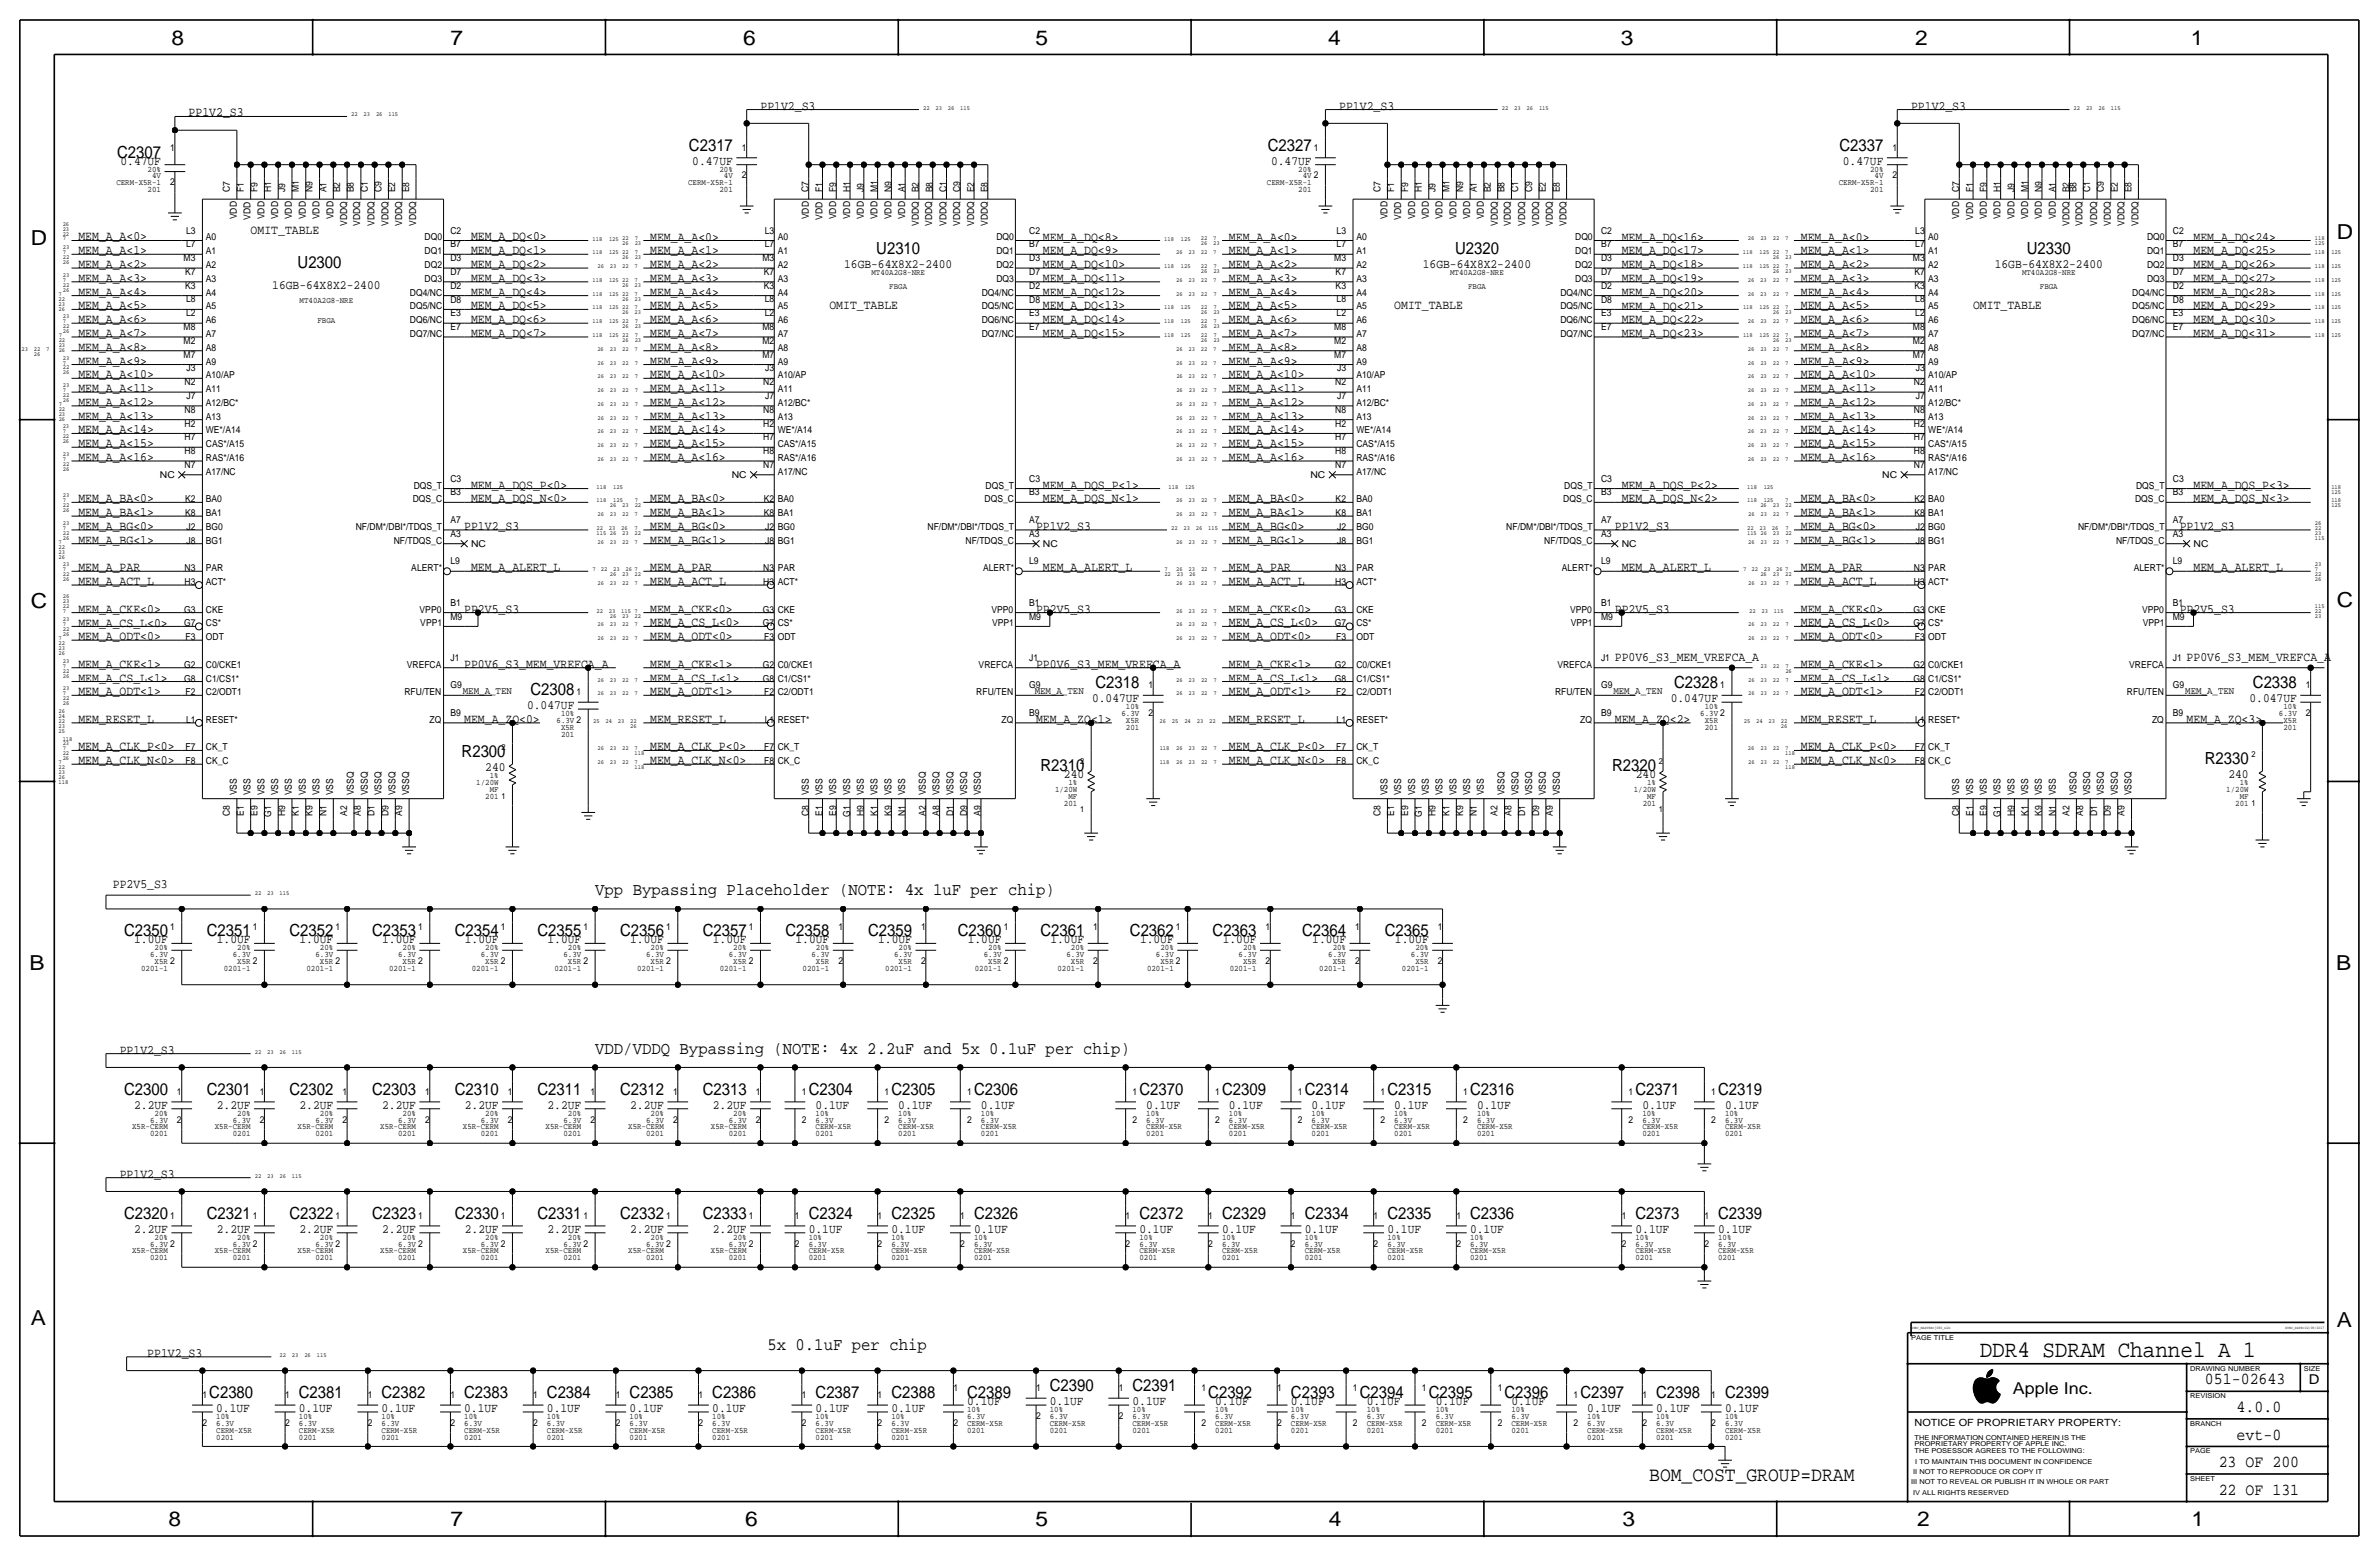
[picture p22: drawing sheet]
<svg xmlns="http://www.w3.org/2000/svg" width="877mm" height="574mm" viewBox="0 0 877 574" stroke-linecap="round" stroke-linejoin="round" font-family="sans-serif">
<defs><g id="words">
<text font-size="8.6" x="729.8" y="500.1">DDR4 SDRAM Channel A 1</text>
<g font-size="7.6">
<text x="63.2" y="16.5">8</text>
<text x="166.1" y="16.5">7</text>
<text x="274" y="16.5">6</text>
<text x="381.7" y="16.5">5</text>
<text x="489.7" y="16.5">4</text>
<text x="597.6" y="16.5">3</text>
<text x="706.1" y="16.5">2</text>
<text x="807.7" y="16.5">1</text>
<text x="861.5" y="88.1">D</text>
<text x="11.4" y="90.4">D</text>
<text x="11.4" y="224.3">C</text>
<text x="861.5" y="223.8">C</text>
<text x="10.8" y="357.6">B</text>
<text x="861.3" y="357.4">B</text>
<text x="11.3" y="488.4">A</text>
<text x="861.5" y="489.2">A</text>
<text x="62.2" y="562.6">8</text>
<text x="166" y="562.6">7</text>
<text x="274.8" y="562.6">6</text>
<text x="381.7" y="562.6">5</text>
<text x="489.9" y="562.6">4</text>
<text x="598.1" y="562.6">3</text>
<text x="706.8" y="562.6">2</text>
<text x="807.9" y="562.6">1</text>
</g>
<text font-size="7.4" x="608" y="545.8">BOM_COST_GROUP=DRAM</text>
<g font-size="6.5">
<text x="219.4" y="329.9">Vpp Bypassing Placeholder (NOTE: 4x 1uF per chip)</text>
<text x="219.4" y="388.4">VDD/VDDQ Bypassing (NOTE: 4x 2.2uF and 5x 0.1uF per chip)</text>
<text x="282.9" y="497.6">5x 0.1uF per chip</text>
</g>
<g font-size="6.2">
<text x="43.2" y="58.2">C2307</text>
<text x="254" y="55.6">C2317</text>
<text x="467.4" y="55.6">C2327</text>
<text x="678.2" y="55.6">C2337</text>
<text x="323.1" y="93.7">U2310</text>
<text x="536.4" y="93.7">U2320</text>
<text x="747.2" y="93.7">U2330</text>
<text x="109.7" y="98.8">U2300</text>
<text x="195.6" y="256.3">C2308</text>
<text x="403.9" y="253.7">C2318</text>
<text x="617.2" y="253.7">C2328</text>
<text x="830.6" y="253.7">C2338</text>
<text x="170.2" y="279.1">R2300</text>
<text x="812.8" y="281.7">R2330</text>
<text x="383.5" y="284.2">R2310</text>
<text x="594.4" y="284.2">R2320</text>
<text x="45.7" y="345.2">C2350</text>
<text x="76.2" y="345.2">C2351</text>
<text x="106.7" y="345.2">C2352</text>
<text x="137.2" y="345.2">C2353</text>
<text x="167.6" y="345.2">C2354</text>
<text x="198.1" y="345.2">C2355</text>
<text x="228.6" y="345.2">C2356</text>
<text x="259.1" y="345.2">C2357</text>
<text x="289.6" y="345.2">C2358</text>
<text x="320" y="345.2">C2359</text>
<text x="353.1" y="345.2">C2360</text>
<text x="383.5" y="345.2">C2361</text>
<text x="416.6" y="345.2">C2362</text>
<text x="447" y="345.2">C2363</text>
<text x="480.1" y="345.2">C2364</text>
<text x="510.5" y="345.2">C2365</text>
<text x="45.7" y="403.6">C2300</text>
<text x="76.2" y="403.6">C2301</text>
<text x="106.7" y="403.6">C2302</text>
<text x="137.2" y="403.6">C2303</text>
<text x="167.6" y="403.6">C2310</text>
<text x="198.1" y="403.6">C2311</text>
<text x="228.6" y="403.6">C2312</text>
<text x="259.1" y="403.6">C2313</text>
<text x="298.1" y="403.6">C2304</text>
<text x="328.6" y="403.6">C2305</text>
<text x="359.1" y="403.6">C2306</text>
<text x="420.1" y="403.6">C2370</text>
<text x="450.5" y="403.6">C2309</text>
<text x="481" y="403.6">C2314</text>
<text x="511.5" y="403.6">C2315</text>
<text x="542" y="403.6">C2316</text>
<text x="602.9" y="403.6">C2371</text>
<text x="633.4" y="403.6">C2319</text>
<text x="45.7" y="449.3">C2320</text>
<text x="76.2" y="449.3">C2321</text>
<text x="106.7" y="449.3">C2322</text>
<text x="137.2" y="449.3">C2323</text>
<text x="167.6" y="449.3">C2330</text>
<text x="198.1" y="449.3">C2331</text>
<text x="228.6" y="449.3">C2332</text>
<text x="259.1" y="449.3">C2333</text>
<text x="298.1" y="449.3">C2324</text>
<text x="328.6" y="449.3">C2325</text>
<text x="359.1" y="449.3">C2326</text>
<text x="420.1" y="449.3">C2372</text>
<text x="450.5" y="449.3">C2329</text>
<text x="481" y="449.3">C2334</text>
<text x="511.5" y="449.3">C2335</text>
<text x="542" y="449.3">C2336</text>
<text x="602.9" y="449.3">C2373</text>
<text x="633.4" y="449.3">C2339</text>
<text x="77.2" y="515.4">C2380</text>
<text x="110.2" y="515.4">C2381</text>
<text x="140.7" y="515.4">C2382</text>
<text x="171.1" y="515.4">C2383</text>
<text x="201.6" y="515.4">C2384</text>
<text x="232.1" y="515.4">C2385</text>
<text x="262.6" y="515.4">C2386</text>
<text x="300.7" y="515.4">C2387</text>
<text x="328.6" y="515.4">C2388</text>
<text x="356.6" y="515.4">C2389</text>
<text x="387" y="512.8">C2390</text>
<text x="417.5" y="512.8">C2391</text>
<text x="445.5" y="515.4">C2392</text>
<text x="475.9" y="515.4">C2393</text>
<text x="501.3" y="515.4">C2394</text>
<text x="526.7" y="515.4">C2395</text>
<text x="554.7" y="515.4">C2396</text>
<text x="582.6" y="515.4">C2397</text>
<text x="610.6" y="515.4">C2398</text>
<text x="636" y="515.4">C2399</text>
<text x="812.9" y="510.3">051-02643</text>
<text x="824.6" y="520.4">4.0.0</text>
<text x="824.6" y="530.6">evt-0</text>
<text x="818" y="540.8">23 OF 200</text>
<text x="818" y="550.9">22 OF 131</text>
</g>
<text font-size="6" x="742.1" y="513.9">Apple Inc.</text>
<text font-size="5" x="851.2" y="510.3">D</text>
<g font-size="4.7">
<text x="280.4" y="40.4">PP1V2_S3</text>
<text x="493.7" y="40.4">PP1V2_S3</text>
<text x="704.5" y="40.4">PP1V2_S3</text>
<text x="69.5" y="42.9">PP1V2_S3</text>
<text x="44.4" y="60.7">0.47UF</text>
<text x="255.2" y="60.7">0.47UF</text>
<text x="468.6" y="60.7">0.47UF</text>
<text x="679.4" y="60.7">0.47UF</text>
<text x="28.9" y="88.6">MEM_A_A&lt;0&gt;</text>
<text x="92.4" y="86.1">OMIT_TABLE</text>
<text x="173.7" y="88.6">MEM_A_DQ&lt;0&gt;</text>
<text x="239.7" y="88.7">MEM_A_A&lt;0&gt;</text>
<text x="384.5" y="88.6">MEM_A_DQ&lt;8&gt;</text>
<text x="453.1" y="88.7">MEM_A_A&lt;0&gt;</text>
<text x="597.9" y="88.7">MEM_A_DQ&lt;16&gt;</text>
<text x="663.9" y="88.7">MEM_A_A&lt;0&gt;</text>
<text x="808.7" y="88.7">MEM_A_DQ&lt;24&gt;</text>
<text x="28.9" y="93.7">MEM_A_A&lt;1&gt;</text>
<text x="173.7" y="93.7">MEM_A_DQ&lt;1&gt;</text>
<text x="239.7" y="93.7">MEM_A_A&lt;1&gt;</text>
<text x="384.5" y="93.8">MEM_A_DQ&lt;9&gt;</text>
<text x="453.1" y="93.8">MEM_A_A&lt;1&gt;</text>
<text x="597.9" y="93.8">MEM_A_DQ&lt;17&gt;</text>
<text x="663.9" y="93.7">MEM_A_A&lt;1&gt;</text>
<text x="808.7" y="93.8">MEM_A_DQ&lt;25&gt;</text>
<text x="28.9" y="98.8">MEM_A_A&lt;2&gt;</text>
<text x="173.7" y="98.8">MEM_A_DQ&lt;2&gt;</text>
<text x="239.7" y="98.8">MEM_A_A&lt;2&gt;</text>
<text x="311.2" y="98.8">16GB-64X8X2-2400</text>
<text x="384.5" y="98.8">MEM_A_DQ&lt;10&gt;</text>
<text x="453.1" y="98.8">MEM_A_A&lt;2&gt;</text>
<text x="524.6" y="98.8">16GB-64X8X2-2400</text>
<text x="597.9" y="98.8">MEM_A_DQ&lt;18&gt;</text>
<text x="663.9" y="98.8">MEM_A_A&lt;2&gt;</text>
<text x="735.4" y="98.8">16GB-64X8X2-2400</text>
<text x="808.7" y="98.8">MEM_A_DQ&lt;26&gt;</text>
<text x="28.9" y="103.9">MEM_A_A&lt;3&gt;</text>
<text x="100.4" y="106.4">16GB-64X8X2-2400</text>
<text x="173.7" y="103.9">MEM_A_DQ&lt;3&gt;</text>
<text x="239.7" y="103.9">MEM_A_A&lt;3&gt;</text>
<text x="384.5" y="103.9">MEM_A_DQ&lt;11&gt;</text>
<text x="453.1" y="103.9">MEM_A_A&lt;3&gt;</text>
<text x="597.9" y="103.9">MEM_A_DQ&lt;19&gt;</text>
<text x="663.9" y="103.9">MEM_A_A&lt;3&gt;</text>
<text x="808.7" y="103.9">MEM_A_DQ&lt;27&gt;</text>
<text x="28.9" y="109">MEM_A_A&lt;4&gt;</text>
<text x="173.7" y="109">MEM_A_DQ&lt;4&gt;</text>
<text x="239.7" y="109">MEM_A_A&lt;4&gt;</text>
<text x="384.5" y="109">MEM_A_DQ&lt;12&gt;</text>
<text x="453.1" y="109">MEM_A_A&lt;4&gt;</text>
<text x="597.9" y="109">MEM_A_DQ&lt;20&gt;</text>
<text x="663.9" y="109">MEM_A_A&lt;4&gt;</text>
<text x="808.7" y="109">MEM_A_DQ&lt;28&gt;</text>
<text x="28.9" y="119.2">MEM_A_A&lt;6&gt;</text>
<text x="28.9" y="114">MEM_A_A&lt;5&gt;</text>
<text x="173.7" y="119.1">MEM_A_DQ&lt;6&gt;</text>
<text x="173.7" y="114">MEM_A_DQ&lt;5&gt;</text>
<text x="239.7" y="119.1">MEM_A_A&lt;6&gt;</text>
<text x="239.7" y="114">MEM_A_A&lt;5&gt;</text>
<text x="305.8" y="114">OMIT_TABLE</text>
<text x="384.5" y="114">MEM_A_DQ&lt;13&gt;</text>
<text x="384.5" y="119.1">MEM_A_DQ&lt;14&gt;</text>
<text x="453.1" y="114">MEM_A_A&lt;5&gt;</text>
<text x="453.1" y="119.1">MEM_A_A&lt;6&gt;</text>
<text x="514" y="114">OMIT_TABLE</text>
<text x="597.9" y="119.2">MEM_A_DQ&lt;22&gt;</text>
<text x="597.9" y="114.1">MEM_A_DQ&lt;21&gt;</text>
<text x="663.9" y="114.1">MEM_A_A&lt;5&gt;</text>
<text x="663.9" y="119.2">MEM_A_A&lt;6&gt;</text>
<text x="727.4" y="114">OMIT_TABLE</text>
<text x="808.7" y="119.2">MEM_A_DQ&lt;30&gt;</text>
<text x="808.7" y="114.1">MEM_A_DQ&lt;29&gt;</text>
<text x="28.9" y="124.2">MEM_A_A&lt;7&gt;</text>
<text x="173.7" y="124.2">MEM_A_DQ&lt;7&gt;</text>
<text x="239.7" y="124.2">MEM_A_A&lt;7&gt;</text>
<text x="384.5" y="124.2">MEM_A_DQ&lt;15&gt;</text>
<text x="453.1" y="124.2">MEM_A_A&lt;7&gt;</text>
<text x="597.9" y="124.2">MEM_A_DQ&lt;23&gt;</text>
<text x="663.9" y="124.2">MEM_A_A&lt;7&gt;</text>
<text x="808.7" y="124.2">MEM_A_DQ&lt;31&gt;</text>
<text x="28.9" y="129.3">MEM_A_A&lt;8&gt;</text>
<text x="239.7" y="129.3">MEM_A_A&lt;8&gt;</text>
<text x="453.1" y="129.3">MEM_A_A&lt;8&gt;</text>
<text x="663.9" y="129.3">MEM_A_A&lt;8&gt;</text>
<text x="28.9" y="134.4">MEM_A_A&lt;9&gt;</text>
<text x="239.7" y="134.4">MEM_A_A&lt;9&gt;</text>
<text x="453.1" y="134.4">MEM_A_A&lt;9&gt;</text>
<text x="663.9" y="134.4">MEM_A_A&lt;9&gt;</text>
<text x="28.9" y="139.4">MEM_A_A&lt;10&gt;</text>
<text x="239.7" y="139.5">MEM_A_A&lt;10&gt;</text>
<text x="453.1" y="139.5">MEM_A_A&lt;10&gt;</text>
<text x="663.9" y="139.5">MEM_A_A&lt;10&gt;</text>
<text x="28.9" y="149.6">MEM_A_A&lt;12&gt;</text>
<text x="28.9" y="144.5">MEM_A_A&lt;11&gt;</text>
<text x="239.7" y="144.5">MEM_A_A&lt;11&gt;</text>
<text x="239.7" y="149.6">MEM_A_A&lt;12&gt;</text>
<text x="453.1" y="149.6">MEM_A_A&lt;12&gt;</text>
<text x="453.1" y="144.6">MEM_A_A&lt;11&gt;</text>
<text x="663.9" y="144.5">MEM_A_A&lt;11&gt;</text>
<text x="663.9" y="149.6">MEM_A_A&lt;12&gt;</text>
<text x="28.9" y="154.7">MEM_A_A&lt;13&gt;</text>
<text x="239.7" y="154.7">MEM_A_A&lt;13&gt;</text>
<text x="453.1" y="154.7">MEM_A_A&lt;13&gt;</text>
<text x="663.9" y="154.7">MEM_A_A&lt;13&gt;</text>
<text x="28.9" y="159.8">MEM_A_A&lt;14&gt;</text>
<text x="239.7" y="159.8">MEM_A_A&lt;14&gt;</text>
<text x="453.1" y="159.8">MEM_A_A&lt;14&gt;</text>
<text x="663.9" y="159.8">MEM_A_A&lt;14&gt;</text>
<text x="28.9" y="164.8">MEM_A_A&lt;15&gt;</text>
<text x="239.7" y="164.9">MEM_A_A&lt;15&gt;</text>
<text x="453.1" y="164.8">MEM_A_A&lt;15&gt;</text>
<text x="663.9" y="164.9">MEM_A_A&lt;15&gt;</text>
<text x="28.9" y="170">MEM_A_A&lt;16&gt;</text>
<text x="239.7" y="170">MEM_A_A&lt;16&gt;</text>
<text x="453.1" y="169.9">MEM_A_A&lt;16&gt;</text>
<text x="663.9" y="169.9">MEM_A_A&lt;16&gt;</text>
<text x="28.9" y="185.2">MEM_A_BA&lt;0&gt;</text>
<text x="173.7" y="180.1">MEM_A_DQS_P&lt;0&gt;</text>
<text x="173.7" y="185.2">MEM_A_DQS_N&lt;0&gt;</text>
<text x="239.7" y="185.2">MEM_A_BA&lt;0&gt;</text>
<text x="384.5" y="180.1">MEM_A_DQS_P&lt;1&gt;</text>
<text x="384.5" y="185.2">MEM_A_DQS_N&lt;1&gt;</text>
<text x="453.1" y="185.2">MEM_A_BA&lt;0&gt;</text>
<text x="597.9" y="185.2">MEM_A_DQS_N&lt;2&gt;</text>
<text x="597.9" y="180.1">MEM_A_DQS_P&lt;2&gt;</text>
<text x="663.9" y="185.2">MEM_A_BA&lt;0&gt;</text>
<text x="808.7" y="180.1">MEM_A_DQS_P&lt;3&gt;</text>
<text x="808.7" y="185.2">MEM_A_DQS_N&lt;3&gt;</text>
<text x="28.9" y="190.3">MEM_A_BA&lt;1&gt;</text>
<text x="239.7" y="190.3">MEM_A_BA&lt;1&gt;</text>
<text x="453.1" y="190.3">MEM_A_BA&lt;1&gt;</text>
<text x="663.9" y="190.3">MEM_A_BA&lt;1&gt;</text>
<text x="28.9" y="195.4">MEM_A_BG&lt;0&gt;</text>
<text x="171.1" y="195.3">PP1V2_S3</text>
<text x="239.7" y="195.3">MEM_A_BG&lt;0&gt;</text>
<text x="382" y="195.3">PP1V2_S3</text>
<text x="453.1" y="195.4">MEM_A_BG&lt;0&gt;</text>
<text x="595.3" y="195.3">PP1V2_S3</text>
<text x="663.9" y="195.4">MEM_A_BG&lt;0&gt;</text>
<text x="803.6" y="195.3">PP1V2_S3</text>
<text x="28.9" y="200.4">MEM_A_BG&lt;1&gt;</text>
<text x="239.7" y="200.4">MEM_A_BG&lt;1&gt;</text>
<text x="453.1" y="200.4">MEM_A_BG&lt;1&gt;</text>
<text x="663.9" y="200.4">MEM_A_BG&lt;1&gt;</text>
<text x="28.9" y="215.6">MEM_A_ACT_L</text>
<text x="28.9" y="210.6">MEM_A_PAR</text>
<text x="173.7" y="210.6">MEM_A_ALERT_L</text>
<text x="239.7" y="215.6">MEM_A_ACT_L</text>
<text x="239.7" y="210.6">MEM_A_PAR</text>
<text x="384.5" y="210.6">MEM_A_ALERT_L</text>
<text x="453.1" y="210.6">MEM_A_PAR</text>
<text x="453.1" y="215.7">MEM_A_ACT_L</text>
<text x="597.9" y="210.6">MEM_A_ALERT_L</text>
<text x="663.9" y="215.7">MEM_A_ACT_L</text>
<text x="663.9" y="210.6">MEM_A_PAR</text>
<text x="808.7" y="210.6">MEM_A_ALERT_L</text>
<text x="28.9" y="225.8">MEM_A_CKE&lt;0&gt;</text>
<text x="171.1" y="225.8">PP2V5_S3</text>
<text x="239.7" y="225.8">MEM_A_CKE&lt;0&gt;</text>
<text x="382" y="225.8">PP2V5_S3</text>
<text x="453.1" y="225.8">MEM_A_CKE&lt;0&gt;</text>
<text x="595.3" y="225.8">PP2V5_S3</text>
<text x="663.9" y="225.8">MEM_A_CKE&lt;0&gt;</text>
<text x="803.6" y="225.8">PP2V5_S3</text>
<text x="28.9" y="230.9">MEM_A_CS_L&lt;0&gt;</text>
<text x="239.7" y="230.9">MEM_A_CS_L&lt;0&gt;</text>
<text x="453.1" y="230.9">MEM_A_CS_L&lt;0&gt;</text>
<text x="663.9" y="230.9">MEM_A_CS_L&lt;0&gt;</text>
<text x="28.9" y="236">MEM_A_ODT&lt;0&gt;</text>
<text x="239.7" y="236">MEM_A_ODT&lt;0&gt;</text>
<text x="453.1" y="236">MEM_A_ODT&lt;0&gt;</text>
<text x="663.9" y="236">MEM_A_ODT&lt;0&gt;</text>
<text x="595.3" y="243.6">PP0V6_S3_MEM_VREFCA_A</text>
<text x="806.1" y="243.6">PP0V6_S3_MEM_VREFCA_A</text>
<text x="28.9" y="251.2">MEM_A_CS_L&lt;1&gt;</text>
<text x="28.9" y="246.1">MEM_A_CKE&lt;1&gt;</text>
<text x="171.1" y="246.1">PP0V6_S3_MEM_VREFCA_A</text>
<text x="239.7" y="251.2">MEM_A_CS_L&lt;1&gt;</text>
<text x="239.7" y="246.1">MEM_A_CKE&lt;1&gt;</text>
<text x="382" y="246.1">PP0V6_S3_MEM_VREFCA_A</text>
<text x="453.1" y="251.2">MEM_A_CS_L&lt;1&gt;</text>
<text x="453.1" y="246.1">MEM_A_CKE&lt;1&gt;</text>
<text x="663.9" y="246.2">MEM_A_CKE&lt;1&gt;</text>
<text x="663.9" y="251.2">MEM_A_CS_L&lt;1&gt;</text>
<text x="28.9" y="256.3">MEM_A_ODT&lt;1&gt;</text>
<text x="239.7" y="256.3">MEM_A_ODT&lt;1&gt;</text>
<text x="453.1" y="256.3">MEM_A_ODT&lt;1&gt;</text>
<text x="663.9" y="256.3">MEM_A_ODT&lt;1&gt;</text>
<text x="194.3" y="261.4">0.047UF</text>
<text x="402.6" y="258.8">0.047UF</text>
<text x="616" y="258.8">0.047UF</text>
<text x="829.3" y="258.8">0.047UF</text>
<text x="28.9" y="266.4">MEM_RESET_L</text>
<text x="171.1" y="266.5">MEM_A_ZQ&lt;0&gt;</text>
<text x="239.7" y="266.5">MEM_RESET_L</text>
<text x="382" y="266.5">MEM_A_ZQ&lt;1&gt;</text>
<text x="453.1" y="266.5">MEM_RESET_L</text>
<text x="595.3" y="266.5">MEM_A_ZQ&lt;2&gt;</text>
<text x="663.9" y="266.4">MEM_RESET_L</text>
<text x="806.1" y="266.5">MEM_A_ZQ&lt;3&gt;</text>
<text x="28.9" y="281.7">MEM_A_CLK_N&lt;0&gt;</text>
<text x="28.9" y="276.6">MEM_A_CLK_P&lt;0&gt;</text>
<text x="239.7" y="281.7">MEM_A_CLK_N&lt;0&gt;</text>
<text x="239.7" y="276.6">MEM_A_CLK_P&lt;0&gt;</text>
<text x="453.1" y="281.7">MEM_A_CLK_N&lt;0&gt;</text>
<text x="453.1" y="276.6">MEM_A_CLK_P&lt;0&gt;</text>
<text x="663.9" y="276.6">MEM_A_CLK_P&lt;0&gt;</text>
<text x="663.9" y="281.7">MEM_A_CLK_N&lt;0&gt;</text>
<text x="178.9" y="284.2">240</text>
<text x="392.3" y="286.8">240</text>
<text x="603.1" y="286.8">240</text>
<text x="821.5" y="286.8">240</text>
<text x="41.6" y="327.4">PP2V5_S3</text>
<text x="49.5" y="347.7">1.0UF</text>
<text x="79.9" y="347.7">1.0UF</text>
<text x="110.4" y="347.7">1.0UF</text>
<text x="140.9" y="347.7">1.0UF</text>
<text x="171.4" y="347.7">1.0UF</text>
<text x="201.9" y="347.7">1.0UF</text>
<text x="232.3" y="347.7">1.0UF</text>
<text x="262.8" y="347.7">1.0UF</text>
<text x="293.3" y="347.7">1.0UF</text>
<text x="323.8" y="347.7">1.0UF</text>
<text x="356.8" y="347.7">1.0UF</text>
<text x="387.3" y="347.7">1.0UF</text>
<text x="420.3" y="347.7">1.0UF</text>
<text x="450.8" y="347.7">1.0UF</text>
<text x="483.8" y="347.7">1.0UF</text>
<text x="514.3" y="347.7">1.0UF</text>
<text x="44.1" y="388.4">PP1V2_S3</text>
<text x="49.5" y="408.7">2.2UF</text>
<text x="79.9" y="408.7">2.2UF</text>
<text x="110.4" y="408.7">2.2UF</text>
<text x="140.9" y="408.7">2.2UF</text>
<text x="171.4" y="408.7">2.2UF</text>
<text x="201.9" y="408.7">2.2UF</text>
<text x="232.3" y="408.7">2.2UF</text>
<text x="262.8" y="408.7">2.2UF</text>
<text x="300.7" y="408.7">0.1UF</text>
<text x="331.2" y="408.7">0.1UF</text>
<text x="361.6" y="408.7">0.1UF</text>
<text x="422.6" y="408.7">0.1UF</text>
<text x="453.1" y="408.7">0.1UF</text>
<text x="483.6" y="408.7">0.1UF</text>
<text x="514" y="408.7">0.1UF</text>
<text x="544.5" y="408.7">0.1UF</text>
<text x="605.5" y="408.7">0.1UF</text>
<text x="636" y="408.7">0.1UF</text>
<text x="44.1" y="434.1">PP1V2_S3</text>
<text x="49.5" y="454.4">2.2UF</text>
<text x="79.9" y="454.4">2.2UF</text>
<text x="110.4" y="454.4">2.2UF</text>
<text x="140.9" y="454.4">2.2UF</text>
<text x="171.4" y="454.4">2.2UF</text>
<text x="201.9" y="454.4">2.2UF</text>
<text x="232.3" y="454.4">2.2UF</text>
<text x="262.8" y="454.4">2.2UF</text>
<text x="298.1" y="454.4">0.1UF</text>
<text x="328.6" y="454.4">0.1UF</text>
<text x="359.1" y="454.4">0.1UF</text>
<text x="420.1" y="454.4">0.1UF</text>
<text x="450.5" y="454.4">0.1UF</text>
<text x="481" y="454.4">0.1UF</text>
<text x="511.5" y="454.4">0.1UF</text>
<text x="542" y="454.4">0.1UF</text>
<text x="602.9" y="454.4">0.1UF</text>
<text x="633.4" y="454.4">0.1UF</text>
<text x="54.3" y="500.1">PP1V2_S3</text>
<text x="79.7" y="520.4">0.1UF</text>
<text x="110.2" y="520.4">0.1UF</text>
<text x="140.7" y="520.4">0.1UF</text>
<text x="171.1" y="520.4">0.1UF</text>
<text x="201.6" y="520.4">0.1UF</text>
<text x="232.1" y="520.4">0.1UF</text>
<text x="262.6" y="520.4">0.1UF</text>
<text x="300.7" y="520.4">0.1UF</text>
<text x="328.6" y="520.4">0.1UF</text>
<text x="356.6" y="517.9">0.1UF</text>
<text x="387" y="517.9">0.1UF</text>
<text x="417.5" y="517.9">0.1UF</text>
<text x="448" y="517.9">0.1UF</text>
<text x="475.9" y="517.9">0.1UF</text>
<text x="503.9" y="517.9">0.1UF</text>
<text x="529.3" y="517.9">0.1UF</text>
<text x="557.2" y="517.9">0.1UF</text>
<text x="585.2" y="520.4">0.1UF</text>
<text x="610.6" y="520.4">0.1UF</text>
<text x="636" y="520.4">0.1UF</text>
</g>
<g font-size="3.8">
<text x="170.6" y="255.8">MEM_A_TEN</text>
<text x="381.5" y="255.8">MEM_A_TEN</text>
<text x="594.8" y="255.8">MEM_A_TEN</text>
<text x="805.6" y="255.8">MEM_A_TEN</text>
</g>
<text font-size="3.7" x="705.8" y="525.5">NOTICE OF PROPRIETARY PROPERTY:</text>
<g font-size="3.5">
<text x="62.7" y="55.6">1</text>
<text x="273.5" y="55.6">1</text>
<text x="484.4" y="55.6">1</text>
<text x="697.7" y="55.6">1</text>
<text x="273.5" y="65.8">2</text>
<text x="484.4" y="65.8">2</text>
<text x="697.7" y="65.8">2</text>
<text x="62.7" y="68.3">2</text>
<text x="84.8" y="70.9" transform="rotate(-90 84.8 70.9)">C7</text>
<text x="89.8" y="70.9" transform="rotate(-90 89.8 70.9)">F1</text>
<text x="94.9" y="70.9" transform="rotate(-90 94.9 70.9)">F9</text>
<text x="100" y="70.9" transform="rotate(-90 100 70.9)">H1</text>
<text x="105.1" y="70.9" transform="rotate(-90 105.1 70.9)">J9</text>
<text x="110.2" y="70.9" transform="rotate(-90 110.2 70.9)">M1</text>
<text x="115.3" y="70.9" transform="rotate(-90 115.3 70.9)">N9</text>
<text x="120.3" y="70.9" transform="rotate(-90 120.3 70.9)">A1</text>
<text x="125.4" y="70.9" transform="rotate(-90 125.4 70.9)">B2</text>
<text x="130.5" y="70.9" transform="rotate(-90 130.5 70.9)">B8</text>
<text x="135.6" y="70.9" transform="rotate(-90 135.6 70.9)">C1</text>
<text x="140.7" y="70.9" transform="rotate(-90 140.7 70.9)">C9</text>
<text x="145.7" y="70.9" transform="rotate(-90 145.7 70.9)">E2</text>
<text x="150.8" y="70.9" transform="rotate(-90 150.8 70.9)">E8</text>
<text x="298.1" y="70.9" transform="rotate(-90 298.1 70.9)">C7</text>
<text x="303.2" y="70.9" transform="rotate(-90 303.2 70.9)">F1</text>
<text x="308.3" y="70.9" transform="rotate(-90 308.3 70.9)">F9</text>
<text x="313.4" y="70.9" transform="rotate(-90 313.4 70.9)">H1</text>
<text x="318.5" y="70.9" transform="rotate(-90 318.5 70.9)">J9</text>
<text x="323.5" y="70.9" transform="rotate(-90 323.5 70.9)">M1</text>
<text x="328.6" y="70.9" transform="rotate(-90 328.6 70.9)">N9</text>
<text x="333.7" y="70.9" transform="rotate(-90 333.7 70.9)">A1</text>
<text x="338.8" y="70.9" transform="rotate(-90 338.8 70.9)">B2</text>
<text x="343.9" y="70.9" transform="rotate(-90 343.9 70.9)">B8</text>
<text x="348.9" y="70.9" transform="rotate(-90 348.9 70.9)">C1</text>
<text x="354" y="70.9" transform="rotate(-90 354 70.9)">C9</text>
<text x="359.1" y="70.9" transform="rotate(-90 359.1 70.9)">E2</text>
<text x="364.2" y="70.9" transform="rotate(-90 364.2 70.9)">E8</text>
<text x="508.9" y="70.9" transform="rotate(-90 508.9 70.9)">C7</text>
<text x="514" y="70.9" transform="rotate(-90 514 70.9)">F1</text>
<text x="519.1" y="70.9" transform="rotate(-90 519.1 70.9)">F9</text>
<text x="524.2" y="70.9" transform="rotate(-90 524.2 70.9)">H1</text>
<text x="529.3" y="70.9" transform="rotate(-90 529.3 70.9)">J9</text>
<text x="534.4" y="70.9" transform="rotate(-90 534.4 70.9)">M1</text>
<text x="539.4" y="70.9" transform="rotate(-90 539.4 70.9)">N9</text>
<text x="544.5" y="70.9" transform="rotate(-90 544.5 70.9)">A1</text>
<text x="549.6" y="70.9" transform="rotate(-90 549.6 70.9)">B2</text>
<text x="554.7" y="70.9" transform="rotate(-90 554.7 70.9)">B8</text>
<text x="559.8" y="70.9" transform="rotate(-90 559.8 70.9)">C1</text>
<text x="564.8" y="70.9" transform="rotate(-90 564.8 70.9)">C9</text>
<text x="569.9" y="70.9" transform="rotate(-90 569.9 70.9)">E2</text>
<text x="575" y="70.9" transform="rotate(-90 575 70.9)">E8</text>
<text x="722.3" y="70.9" transform="rotate(-90 722.3 70.9)">C7</text>
<text x="727.4" y="70.9" transform="rotate(-90 727.4 70.9)">F1</text>
<text x="732.5" y="70.9" transform="rotate(-90 732.5 70.9)">F9</text>
<text x="737.6" y="70.9" transform="rotate(-90 737.6 70.9)">H1</text>
<text x="742.6" y="70.9" transform="rotate(-90 742.6 70.9)">J9</text>
<text x="747.7" y="70.9" transform="rotate(-90 747.7 70.9)">M1</text>
<text x="752.8" y="70.9" transform="rotate(-90 752.8 70.9)">N9</text>
<text x="757.9" y="70.9" transform="rotate(-90 757.9 70.9)">A1</text>
<text x="763" y="70.9" transform="rotate(-90 763 70.9)">B2</text>
<text x="765.5" y="70.9" transform="rotate(-90 765.5 70.9)">B8</text>
<text x="770.6" y="70.9" transform="rotate(-90 770.6 70.9)">C1</text>
<text x="775.7" y="70.9" transform="rotate(-90 775.7 70.9)">C9</text>
<text x="780.7" y="70.9" transform="rotate(-90 780.7 70.9)">E2</text>
<text x="785.8" y="70.9" transform="rotate(-90 785.8 70.9)">E8</text>
<text x="87.3" y="80.8" transform="rotate(-90 87.3 80.8)">VDD</text>
<text x="92.4" y="81.1" transform="rotate(-90 92.4 81.1)">VDD</text>
<text x="97.5" y="80.8" transform="rotate(-90 97.5 80.8)">VDD</text>
<text x="102.6" y="80.8" transform="rotate(-90 102.6 80.8)">VDD</text>
<text x="107.6" y="80.8" transform="rotate(-90 107.6 80.8)">VDD</text>
<text x="112.7" y="80.8" transform="rotate(-90 112.7 80.8)">VDD</text>
<text x="117.8" y="80.8" transform="rotate(-90 117.8 80.8)">VDD</text>
<text x="122.9" y="80.8" transform="rotate(-90 122.9 80.8)">VDD</text>
<text x="128" y="83.3" transform="rotate(-90 128 83.3)">VDDQ</text>
<text x="132.8" y="83.3" transform="rotate(-90 132.8 83.3)">VDDQ</text>
<text x="138.1" y="83.3" transform="rotate(-90 138.1 83.3)">VDDQ</text>
<text x="143.2" y="83.3" transform="rotate(-90 143.2 83.3)">VDDQ</text>
<text x="148.3" y="83.3" transform="rotate(-90 148.3 83.3)">VDDQ</text>
<text x="153.4" y="83.3" transform="rotate(-90 153.4 83.3)">VDDQ</text>
<text x="298.2" y="80.8" transform="rotate(-90 298.2 80.8)">VDD</text>
<text x="303.2" y="81.1" transform="rotate(-90 303.2 81.1)">VDD</text>
<text x="308.3" y="80.8" transform="rotate(-90 308.3 80.8)">VDD</text>
<text x="313.4" y="80.8" transform="rotate(-90 313.4 80.8)">VDD</text>
<text x="318.5" y="80.8" transform="rotate(-90 318.5 80.8)">VDD</text>
<text x="323.5" y="80.8" transform="rotate(-90 323.5 80.8)">VDD</text>
<text x="328.6" y="80.8" transform="rotate(-90 328.6 80.8)">VDD</text>
<text x="333.7" y="80.8" transform="rotate(-90 333.7 80.8)">VDD</text>
<text x="338.8" y="83.3" transform="rotate(-90 338.8 83.3)">VDDQ</text>
<text x="343.6" y="83.3" transform="rotate(-90 343.6 83.3)">VDDQ</text>
<text x="348.9" y="83.3" transform="rotate(-90 348.9 83.3)">VDDQ</text>
<text x="354" y="83.3" transform="rotate(-90 354 83.3)">VDDQ</text>
<text x="359.1" y="83.3" transform="rotate(-90 359.1 83.3)">VDDQ</text>
<text x="364.2" y="83.3" transform="rotate(-90 364.2 83.3)">VDDQ</text>
<text x="511.5" y="80.8" transform="rotate(-90 511.5 80.8)">VDD</text>
<text x="516.6" y="81.1" transform="rotate(-90 516.6 81.1)">VDD</text>
<text x="521.7" y="80.8" transform="rotate(-90 521.7 80.8)">VDD</text>
<text x="526.7" y="80.8" transform="rotate(-90 526.7 80.8)">VDD</text>
<text x="531.8" y="80.8" transform="rotate(-90 531.8 80.8)">VDD</text>
<text x="536.9" y="80.8" transform="rotate(-90 536.9 80.8)">VDD</text>
<text x="542" y="80.8" transform="rotate(-90 542 80.8)">VDD</text>
<text x="547.1" y="80.8" transform="rotate(-90 547.1 80.8)">VDD</text>
<text x="552.1" y="83.3" transform="rotate(-90 552.1 83.3)">VDDQ</text>
<text x="557" y="83.3" transform="rotate(-90 557 83.3)">VDDQ</text>
<text x="562.3" y="83.3" transform="rotate(-90 562.3 83.3)">VDDQ</text>
<text x="567.4" y="83.3" transform="rotate(-90 567.4 83.3)">VDDQ</text>
<text x="572.5" y="83.3" transform="rotate(-90 572.5 83.3)">VDDQ</text>
<text x="577.6" y="83.3" transform="rotate(-90 577.6 83.3)">VDDQ</text>
<text x="722.3" y="80.8" transform="rotate(-90 722.3 80.8)">VDD</text>
<text x="727.4" y="81.1" transform="rotate(-90 727.4 81.1)">VDD</text>
<text x="732.5" y="80.8" transform="rotate(-90 732.5 80.8)">VDD</text>
<text x="737.6" y="80.8" transform="rotate(-90 737.6 80.8)">VDD</text>
<text x="742.6" y="80.8" transform="rotate(-90 742.6 80.8)">VDD</text>
<text x="747.7" y="80.8" transform="rotate(-90 747.7 80.8)">VDD</text>
<text x="752.8" y="80.8" transform="rotate(-90 752.8 80.8)">VDD</text>
<text x="757.9" y="80.8" transform="rotate(-90 757.9 80.8)">VDD</text>
<text x="763" y="83.3" transform="rotate(-90 763 83.3)">VDDQ</text>
<text x="767.8" y="83.3" transform="rotate(-90 767.8 83.3)">VDDQ</text>
<text x="773.1" y="83.3" transform="rotate(-90 773.1 83.3)">VDDQ</text>
<text x="778.2" y="83.3" transform="rotate(-90 778.2 83.3)">VDDQ</text>
<text x="783.3" y="83.3" transform="rotate(-90 783.3 83.3)">VDDQ</text>
<text x="788.4" y="83.3" transform="rotate(-90 788.4 83.3)">VDDQ</text>
<text x="68.6" y="86.1">L3</text>
<text x="75.9" y="88.6">A0</text>
<text x="156.5" y="88.6">DQ0</text>
<text x="166.1" y="86.1">C2</text>
<text x="281.9" y="86.1">L3</text>
<text x="286.7" y="88.6">A0</text>
<text x="367.4" y="88.6">DQ0</text>
<text x="379.4" y="86.1">C2</text>
<text x="492.8" y="86.1">L3</text>
<text x="500.1" y="88.6">A0</text>
<text x="580.7" y="88.6">DQ0</text>
<text x="590.2" y="86.1">C2</text>
<text x="706.1" y="86.1">L3</text>
<text x="710.9" y="88.6">A0</text>
<text x="791.5" y="88.6">DQ0</text>
<text x="801.1" y="86.1">C2</text>
<text x="68.6" y="91.2">L7</text>
<text x="75.9" y="93.7">A1</text>
<text x="156.5" y="93.7">DQ1</text>
<text x="166.1" y="91.2">B7</text>
<text x="281.9" y="91.2">L7</text>
<text x="286.7" y="93.7">A1</text>
<text x="367.4" y="93.7">DQ1</text>
<text x="379.4" y="91.2">B7</text>
<text x="492.8" y="91.2">L7</text>
<text x="500.1" y="93.7">A1</text>
<text x="580.7" y="93.7">DQ1</text>
<text x="590.2" y="91.2">B7</text>
<text x="706.1" y="91.2">L7</text>
<text x="710.9" y="93.7">A1</text>
<text x="791.5" y="93.7">DQ1</text>
<text x="801.1" y="91.2">B7</text>
<text x="67.7" y="96.2">M3</text>
<text x="68.2" y="101.3">K7</text>
<text x="75.9" y="98.8">A2</text>
<text x="156.5" y="98.8">DQ2</text>
<text x="166.1" y="101.3">D7</text>
<text x="166.1" y="96.3">D3</text>
<text x="281.1" y="96.2">M3</text>
<text x="281.6" y="101.3">K7</text>
<text x="286.7" y="98.8">A2</text>
<text x="367.4" y="98.8">DQ2</text>
<text x="379.4" y="101.3">D7</text>
<text x="379.4" y="96.3">D3</text>
<text x="491.9" y="96.2">M3</text>
<text x="492.4" y="101.3">K7</text>
<text x="500.1" y="98.8">A2</text>
<text x="580.7" y="98.8">DQ2</text>
<text x="590.2" y="101.3">D7</text>
<text x="590.2" y="96.3">D3</text>
<text x="705.2" y="96.2">M3</text>
<text x="705.8" y="101.3">K7</text>
<text x="710.9" y="98.8">A2</text>
<text x="791.5" y="98.8">DQ2</text>
<text x="801.1" y="101.3">D7</text>
<text x="801.1" y="96.3">D3</text>
<text x="68.2" y="106.4">K3</text>
<text x="75.9" y="103.9">A3</text>
<text x="156.5" y="103.9">DQ3</text>
<text x="166.1" y="106.4">D2</text>
<text x="281.6" y="106.4">K3</text>
<text x="286.7" y="103.9">A3</text>
<text x="367.4" y="103.9">DQ3</text>
<text x="379.4" y="106.4">D2</text>
<text x="492.4" y="106.4">K3</text>
<text x="500.1" y="103.9">A3</text>
<text x="580.7" y="103.9">DQ3</text>
<text x="590.2" y="106.4">D2</text>
<text x="705.8" y="106.4">K3</text>
<text x="710.9" y="103.9">A3</text>
<text x="791.5" y="103.9">DQ3</text>
<text x="801.1" y="106.4">D2</text>
<text x="68.6" y="111.5">L8</text>
<text x="75.9" y="109">A4</text>
<text x="151.1" y="109">DQ4/NC</text>
<text x="166.1" y="111.5">D8</text>
<text x="281.9" y="111.5">L8</text>
<text x="286.7" y="109">A4</text>
<text x="361.9" y="109">DQ4/NC</text>
<text x="379.4" y="111.5">D8</text>
<text x="492.8" y="111.5">L8</text>
<text x="500.1" y="109">A4</text>
<text x="575.3" y="109">DQ4/NC</text>
<text x="590.2" y="111.5">D8</text>
<text x="706.1" y="111.5">L8</text>
<text x="710.9" y="109">A4</text>
<text x="786.1" y="109">DQ4/NC</text>
<text x="801.1" y="111.5">D8</text>
<text x="68.6" y="116.6">L2</text>
<text x="75.9" y="114">A5</text>
<text x="75.9" y="119.1">A6</text>
<text x="151.1" y="119.1">DQ6/NC</text>
<text x="151.1" y="114">DQ5/NC</text>
<text x="166.1" y="116.6">E3</text>
<text x="281.9" y="116.6">L2</text>
<text x="286.7" y="114">A5</text>
<text x="286.7" y="119.1">A6</text>
<text x="361.9" y="119.1">DQ6/NC</text>
<text x="361.9" y="114">DQ5/NC</text>
<text x="379.4" y="116.6">E3</text>
<text x="492.8" y="116.6">L2</text>
<text x="500.1" y="114">A5</text>
<text x="500.1" y="119.1">A6</text>
<text x="575.3" y="119.1">DQ6/NC</text>
<text x="575.3" y="114">DQ5/NC</text>
<text x="590.2" y="116.6">E3</text>
<text x="706.1" y="116.6">L2</text>
<text x="710.9" y="114">A5</text>
<text x="710.9" y="119.1">A6</text>
<text x="786.1" y="119.1">DQ6/NC</text>
<text x="786.1" y="114">DQ5/NC</text>
<text x="801.1" y="116.6">E3</text>
<text x="67.7" y="121.6">M8</text>
<text x="75.9" y="124.2">A7</text>
<text x="151.1" y="124.2">DQ7/NC</text>
<text x="166.1" y="121.7">E7</text>
<text x="281.1" y="121.6">M8</text>
<text x="286.7" y="124.2">A7</text>
<text x="361.9" y="124.2">DQ7/NC</text>
<text x="379.4" y="121.7">E7</text>
<text x="491.9" y="121.6">M8</text>
<text x="500.1" y="124.2">A7</text>
<text x="575.3" y="124.2">DQ7/NC</text>
<text x="590.2" y="121.7">E7</text>
<text x="705.2" y="121.6">M8</text>
<text x="710.9" y="124.2">A7</text>
<text x="786.1" y="124.2">DQ7/NC</text>
<text x="801.1" y="121.7">E7</text>
<text x="67.7" y="131.8">M7</text>
<text x="67.7" y="126.7">M2</text>
<text x="75.9" y="129.3">A8</text>
<text x="281.1" y="131.8">M7</text>
<text x="281.1" y="126.7">M2</text>
<text x="286.7" y="129.3">A8</text>
<text x="491.9" y="131.8">M7</text>
<text x="491.9" y="126.7">M2</text>
<text x="500.1" y="129.3">A8</text>
<text x="705.2" y="131.8">M7</text>
<text x="705.2" y="126.7">M2</text>
<text x="710.9" y="129.3">A8</text>
<text x="68.8" y="136.9">J3</text>
<text x="75.9" y="134.4">A9</text>
<text x="282.1" y="136.9">J3</text>
<text x="286.7" y="134.4">A9</text>
<text x="492.9" y="136.9">J3</text>
<text x="500.1" y="134.4">A9</text>
<text x="706.3" y="136.9">J3</text>
<text x="710.9" y="134.4">A9</text>
<text x="68.1" y="142">N2</text>
<text x="75.9" y="139.5">A10/AP</text>
<text x="281.4" y="142">N2</text>
<text x="286.7" y="139.5">A10/AP</text>
<text x="492.2" y="142">N2</text>
<text x="500.1" y="139.5">A10/AP</text>
<text x="705.6" y="142">N2</text>
<text x="710.9" y="139.5">A10/AP</text>
<text x="68.8" y="147.1">J7</text>
<text x="75.9" y="144.5">A11</text>
<text x="75.9" y="149.6">A12/BC*</text>
<text x="282.1" y="147.1">J7</text>
<text x="286.7" y="144.5">A11</text>
<text x="286.7" y="149.6">A12/BC*</text>
<text x="492.9" y="147.1">J7</text>
<text x="500.1" y="144.5">A11</text>
<text x="500.1" y="149.6">A12/BC*</text>
<text x="706.3" y="147.1">J7</text>
<text x="710.9" y="144.5">A11</text>
<text x="710.9" y="149.6">A12/BC*</text>
<text x="68.1" y="152.1">N8</text>
<text x="75.9" y="154.7">A13</text>
<text x="281.4" y="152.1">N8</text>
<text x="286.7" y="154.7">A13</text>
<text x="492.2" y="152.1">N8</text>
<text x="500.1" y="154.7">A13</text>
<text x="705.6" y="152.1">N8</text>
<text x="710.9" y="154.7">A13</text>
<text x="68.1" y="157.2">H2</text>
<text x="75.9" y="159.8">WE*/A14</text>
<text x="281.4" y="157.2">H2</text>
<text x="286.7" y="159.8">WE*/A14</text>
<text x="492.2" y="157.2">H2</text>
<text x="500.1" y="159.8">WE*/A14</text>
<text x="705.6" y="157.2">H2</text>
<text x="710.9" y="159.8">WE*/A14</text>
<text x="68.1" y="167.4">H8</text>
<text x="68.1" y="162.3">H7</text>
<text x="75.9" y="164.9">CAS*/A15</text>
<text x="281.4" y="167.4">H8</text>
<text x="281.4" y="162.3">H7</text>
<text x="286.7" y="164.9">CAS*/A15</text>
<text x="492.2" y="167.4">H8</text>
<text x="492.2" y="162.3">H7</text>
<text x="500.1" y="164.9">CAS*/A15</text>
<text x="705.6" y="167.4">H8</text>
<text x="705.6" y="162.3">H7</text>
<text x="710.9" y="164.9">CAS*/A15</text>
<text x="68.1" y="172.5">N7</text>
<text x="75.9" y="169.9">RAS*/A16</text>
<text x="281.4" y="172.5">N7</text>
<text x="286.7" y="169.9">RAS*/A16</text>
<text x="492.2" y="172.5">N7</text>
<text x="500.1" y="169.9">RAS*/A16</text>
<text x="705.6" y="172.5">N7</text>
<text x="710.9" y="169.9">RAS*/A16</text>
<text x="58.9" y="176.3">NC</text>
<text x="75.9" y="175">A17/NC</text>
<text x="166.1" y="177.5">C3</text>
<text x="269.8" y="176.3">NC</text>
<text x="286.7" y="175">A17/NC</text>
<text x="379.4" y="177.5">C3</text>
<text x="483.1" y="176.3">NC</text>
<text x="500.1" y="175">A17/NC</text>
<text x="590.2" y="177.5">C3</text>
<text x="693.9" y="176.3">NC</text>
<text x="710.9" y="175">A17/NC</text>
<text x="801.1" y="177.5">C3</text>
<text x="68.2" y="185.2">K2</text>
<text x="75.9" y="185.2">BA0</text>
<text x="152.2" y="185.2">DQS_C</text>
<text x="152.5" y="180.1">DQS_T</text>
<text x="166.1" y="182.6">B3</text>
<text x="281.6" y="185.2">K2</text>
<text x="286.7" y="185.2">BA0</text>
<text x="363" y="185.2">DQS_C</text>
<text x="363.3" y="180.1">DQS_T</text>
<text x="379.4" y="182.6">B3</text>
<text x="492.4" y="185.2">K2</text>
<text x="500.1" y="185.2">BA0</text>
<text x="576.3" y="185.2">DQS_C</text>
<text x="576.7" y="180.1">DQS_T</text>
<text x="590.2" y="182.6">B3</text>
<text x="705.8" y="185.2">K2</text>
<text x="710.9" y="185.2">BA0</text>
<text x="787.2" y="185.2">DQS_C</text>
<text x="787.5" y="180.1">DQS_T</text>
<text x="801.1" y="182.6">B3</text>
<text x="68.2" y="190.2">K8</text>
<text x="75.9" y="190.3">BA1</text>
<text x="281.6" y="190.2">K8</text>
<text x="286.7" y="190.3">BA1</text>
<text x="492.4" y="190.2">K8</text>
<text x="500.1" y="190.3">BA1</text>
<text x="705.8" y="190.2">K8</text>
<text x="710.9" y="190.3">BA1</text>
<text x="68.8" y="195.3">J2</text>
<text x="75.9" y="195.3">BG0</text>
<text x="131.1" y="195.3">NF/DM*/DBI*/TDQS_T</text>
<text x="166.1" y="197.9">A3</text>
<text x="166.1" y="192.8">A7</text>
<text x="282.1" y="195.3">J2</text>
<text x="286.7" y="195.3">BG0</text>
<text x="342" y="195.3">NF/DM*/DBI*/TDQS_T</text>
<text x="379.4" y="197.9">A3</text>
<text x="379.4" y="192.8">A7</text>
<text x="492.9" y="195.3">J2</text>
<text x="500.1" y="195.3">BG0</text>
<text x="555.3" y="195.3">NF/DM*/DBI*/TDQS_T</text>
<text x="590.2" y="197.9">A3</text>
<text x="590.2" y="192.8">A7</text>
<text x="706.3" y="195.3">J2</text>
<text x="710.9" y="195.3">BG0</text>
<text x="766.1" y="195.3">NF/DM*/DBI*/TDQS_T</text>
<text x="801.1" y="197.9">A3</text>
<text x="801.1" y="192.8">A7</text>
<text x="68.8" y="200.4">J8</text>
<text x="75.9" y="200.4">BG1</text>
<text x="145.2" y="200.4">NF/TDQS_C</text>
<text x="173.7" y="201.7">NC</text>
<text x="282.1" y="200.4">J8</text>
<text x="286.7" y="200.4">BG1</text>
<text x="356" y="200.4">NF/TDQS_C</text>
<text x="384.5" y="201.7">NC</text>
<text x="492.9" y="200.4">J8</text>
<text x="500.1" y="200.4">BG1</text>
<text x="569.3" y="200.4">NF/TDQS_C</text>
<text x="597.9" y="201.7">NC</text>
<text x="706.3" y="200.4">J8</text>
<text x="710.9" y="200.4">BG1</text>
<text x="780.2" y="200.4">NF/TDQS_C</text>
<text x="808.7" y="201.7">NC</text>
<text x="166.1" y="208">L9</text>
<text x="379.4" y="208">L9</text>
<text x="590.2" y="208">L9</text>
<text x="801.1" y="208">L9</text>
<text x="68.1" y="210.6">N3</text>
<text x="68.1" y="215.6">H3</text>
<text x="75.9" y="215.7">ACT*</text>
<text x="75.9" y="210.6">PAR</text>
<text x="151.6" y="210.6">ALERT*</text>
<text x="281.4" y="210.6">N3</text>
<text x="281.4" y="215.6">H3</text>
<text x="286.7" y="215.7">ACT*</text>
<text x="286.7" y="210.6">PAR</text>
<text x="362.5" y="210.6">ALERT*</text>
<text x="492.2" y="210.6">N3</text>
<text x="492.2" y="215.6">H3</text>
<text x="500.1" y="215.7">ACT*</text>
<text x="500.1" y="210.6">PAR</text>
<text x="575.8" y="210.6">ALERT*</text>
<text x="705.6" y="210.6">N3</text>
<text x="705.6" y="215.6">H3</text>
<text x="710.9" y="215.7">ACT*</text>
<text x="710.9" y="210.6">PAR</text>
<text x="786.6" y="210.6">ALERT*</text>
<text x="67.9" y="225.8">G3</text>
<text x="75.9" y="225.8">CKE</text>
<text x="154.7" y="225.8">VPP0</text>
<text x="166.1" y="223.3">B1</text>
<text x="281.2" y="225.8">G3</text>
<text x="286.7" y="225.8">CKE</text>
<text x="365.5" y="225.8">VPP0</text>
<text x="379.4" y="223.3">B1</text>
<text x="492.1" y="225.8">G3</text>
<text x="500.1" y="225.8">CKE</text>
<text x="578.9" y="225.8">VPP0</text>
<text x="590.2" y="223.3">B1</text>
<text x="705.4" y="225.8">G3</text>
<text x="710.9" y="225.8">CKE</text>
<text x="789.7" y="225.8">VPP0</text>
<text x="801.1" y="223.3">B1</text>
<text x="67.9" y="230.9">G7</text>
<text x="75.9" y="230.9">CS*</text>
<text x="155" y="230.9">VPP1</text>
<text x="166.1" y="228.3">M9</text>
<text x="281.2" y="230.9">G7</text>
<text x="286.7" y="230.9">CS*</text>
<text x="365.8" y="230.9">VPP1</text>
<text x="379.4" y="228.3">M9</text>
<text x="492.1" y="230.9">G7</text>
<text x="500.1" y="230.9">CS*</text>
<text x="579.1" y="230.9">VPP1</text>
<text x="590.2" y="228.3">M9</text>
<text x="705.4" y="230.9">G7</text>
<text x="710.9" y="230.9">CS*</text>
<text x="790" y="230.9">VPP1</text>
<text x="801.1" y="228.3">M9</text>
<text x="68.4" y="236">F3</text>
<text x="75.9" y="236">ODT</text>
<text x="281.8" y="236">F3</text>
<text x="286.7" y="236">ODT</text>
<text x="492.6" y="236">F3</text>
<text x="500.1" y="236">ODT</text>
<text x="705.9" y="236">F3</text>
<text x="710.9" y="236">ODT</text>
<text x="166.1" y="243.6">J1</text>
<text x="379.4" y="243.6">J1</text>
<text x="590.2" y="243.6">J1</text>
<text x="801.1" y="243.6">J1</text>
<text x="67.9" y="251.2">G8</text>
<text x="67.9" y="246.1">G2</text>
<text x="75.9" y="246.1">C0/CKE1</text>
<text x="75.9" y="251.2">C1/CS1*</text>
<text x="150" y="246.1">VREFCA</text>
<text x="281.2" y="251.2">G8</text>
<text x="281.2" y="246.1">G2</text>
<text x="286.7" y="246.1">C0/CKE1</text>
<text x="286.7" y="251.2">C1/CS1*</text>
<text x="360.8" y="246.1">VREFCA</text>
<text x="492.1" y="251.2">G8</text>
<text x="492.1" y="246.1">G2</text>
<text x="500.1" y="246.1">C0/CKE1</text>
<text x="500.1" y="251.2">C1/CS1*</text>
<text x="574.2" y="246.1">VREFCA</text>
<text x="705.4" y="251.2">G8</text>
<text x="705.4" y="246.1">G2</text>
<text x="710.9" y="246.1">C0/CKE1</text>
<text x="710.9" y="251.2">C1/CS1*</text>
<text x="785" y="246.1">VREFCA</text>
<text x="68.4" y="256.3">F2</text>
<text x="75.9" y="256.3">C2/ODT1</text>
<text x="149.1" y="256.3">RFU/TEN</text>
<text x="166.1" y="253.7">G9</text>
<text x="212.6" y="256.3">1</text>
<text x="281.8" y="256.3">F2</text>
<text x="286.7" y="256.3">C2/ODT1</text>
<text x="359.9" y="256.3">RFU/TEN</text>
<text x="379.4" y="253.7">G9</text>
<text x="423.4" y="253.7">1</text>
<text x="492.6" y="256.3">F2</text>
<text x="500.1" y="256.3">C2/ODT1</text>
<text x="573.3" y="256.3">RFU/TEN</text>
<text x="590.2" y="253.7">G9</text>
<text x="634.2" y="253.7">1</text>
<text x="705.9" y="256.3">F2</text>
<text x="710.9" y="256.3">C2/ODT1</text>
<text x="784.1" y="256.3">RFU/TEN</text>
<text x="801.1" y="253.7">G9</text>
<text x="850.1" y="253.7">1</text>
<text x="166.1" y="263.9">B9</text>
<text x="379.4" y="263.9">B9</text>
<text x="423.4" y="263.9">2</text>
<text x="590.2" y="263.9">B9</text>
<text x="634.2" y="263.9">2</text>
<text x="801.1" y="263.9">B9</text>
<text x="850.1" y="263.9">2</text>
<text x="68.6" y="266.4">L1</text>
<text x="75.9" y="266.4">RESET*</text>
<text x="158.4" y="266.4">ZQ</text>
<text x="212.6" y="266.4">2</text>
<text x="281.9" y="266.4">L1</text>
<text x="286.7" y="266.4">RESET*</text>
<text x="369.2" y="266.4">ZQ</text>
<text x="492.8" y="266.4">L1</text>
<text x="500.1" y="266.4">RESET*</text>
<text x="582.6" y="266.4">ZQ</text>
<text x="706.1" y="266.4">L1</text>
<text x="710.9" y="266.4">RESET*</text>
<text x="793.4" y="266.4">ZQ</text>
<text x="68.4" y="276.6">F7</text>
<text x="68.4" y="281.7">F8</text>
<text x="75.9" y="276.6">CK_T</text>
<text x="75.9" y="281.7">CK_C</text>
<text x="281.8" y="276.6">F7</text>
<text x="281.8" y="281.7">F8</text>
<text x="286.7" y="276.6">CK_T</text>
<text x="286.7" y="281.7">CK_C</text>
<text x="492.6" y="276.6">F7</text>
<text x="492.6" y="281.7">F8</text>
<text x="500.1" y="276.6">CK_T</text>
<text x="500.1" y="281.7">CK_C</text>
<text x="705.9" y="276.6">F7</text>
<text x="705.9" y="281.7">F8</text>
<text x="710.9" y="276.6">CK_T</text>
<text x="710.9" y="281.7">CK_C</text>
<text x="87.3" y="293.1" transform="rotate(-90 87.3 293.1)">VSS</text>
<text x="92.4" y="293.1" transform="rotate(-90 92.4 293.1)">VSS</text>
<text x="97.5" y="293.1" transform="rotate(-90 97.5 293.1)">VSS</text>
<text x="102.6" y="293.1" transform="rotate(-90 102.6 293.1)">VSS</text>
<text x="107.6" y="293.1" transform="rotate(-90 107.6 293.1)">VSS</text>
<text x="112.7" y="293.1" transform="rotate(-90 112.7 293.1)">VSS</text>
<text x="117.8" y="293.1" transform="rotate(-90 117.8 293.1)">VSS</text>
<text x="122.9" y="293.1" transform="rotate(-90 122.9 293.1)">VSS</text>
<text x="130.5" y="293.1" transform="rotate(-90 130.5 293.1)">VSSQ</text>
<text x="135.6" y="293.1" transform="rotate(-90 135.6 293.1)">VSSQ</text>
<text x="140.7" y="293.1" transform="rotate(-90 140.7 293.1)">VSSQ</text>
<text x="145.7" y="293.1" transform="rotate(-90 145.7 293.1)">VSSQ</text>
<text x="150.8" y="293.1" transform="rotate(-90 150.8 293.1)">VSSQ</text>
<text x="298.2" y="293.1" transform="rotate(-90 298.2 293.1)">VSS</text>
<text x="303.2" y="293.1" transform="rotate(-90 303.2 293.1)">VSS</text>
<text x="308.3" y="293.1" transform="rotate(-90 308.3 293.1)">VSS</text>
<text x="313.4" y="293.1" transform="rotate(-90 313.4 293.1)">VSS</text>
<text x="318.5" y="293.1" transform="rotate(-90 318.5 293.1)">VSS</text>
<text x="323.5" y="293.1" transform="rotate(-90 323.5 293.1)">VSS</text>
<text x="328.6" y="293.1" transform="rotate(-90 328.6 293.1)">VSS</text>
<text x="333.7" y="293.1" transform="rotate(-90 333.7 293.1)">VSS</text>
<text x="341.3" y="293.1" transform="rotate(-90 341.3 293.1)">VSSQ</text>
<text x="346.4" y="293.1" transform="rotate(-90 346.4 293.1)">VSSQ</text>
<text x="351.5" y="293.1" transform="rotate(-90 351.5 293.1)">VSSQ</text>
<text x="356.6" y="293.1" transform="rotate(-90 356.6 293.1)">VSSQ</text>
<text x="361.7" y="293.1" transform="rotate(-90 361.7 293.1)">VSSQ</text>
<text x="511.5" y="293.1" transform="rotate(-90 511.5 293.1)">VSS</text>
<text x="516.6" y="293.1" transform="rotate(-90 516.6 293.1)">VSS</text>
<text x="521.7" y="293.1" transform="rotate(-90 521.7 293.1)">VSS</text>
<text x="526.8" y="293.1" transform="rotate(-90 526.8 293.1)">VSS</text>
<text x="531.8" y="293.1" transform="rotate(-90 531.8 293.1)">VSS</text>
<text x="536.9" y="293.1" transform="rotate(-90 536.9 293.1)">VSS</text>
<text x="542" y="293.1" transform="rotate(-90 542 293.1)">VSS</text>
<text x="547.1" y="293.1" transform="rotate(-90 547.1 293.1)">VSS</text>
<text x="554.7" y="293.1" transform="rotate(-90 554.7 293.1)">VSSQ</text>
<text x="559.8" y="293.1" transform="rotate(-90 559.8 293.1)">VSSQ</text>
<text x="564.8" y="293.1" transform="rotate(-90 564.8 293.1)">VSSQ</text>
<text x="569.9" y="293.1" transform="rotate(-90 569.9 293.1)">VSSQ</text>
<text x="575" y="293.1" transform="rotate(-90 575 293.1)">VSSQ</text>
<text x="722.3" y="293.1" transform="rotate(-90 722.3 293.1)">VSS</text>
<text x="727.4" y="293.1" transform="rotate(-90 727.4 293.1)">VSS</text>
<text x="732.5" y="293.1" transform="rotate(-90 732.5 293.1)">VSS</text>
<text x="737.6" y="293.1" transform="rotate(-90 737.6 293.1)">VSS</text>
<text x="742.6" y="293.1" transform="rotate(-90 742.6 293.1)">VSS</text>
<text x="747.7" y="293.1" transform="rotate(-90 747.7 293.1)">VSS</text>
<text x="752.8" y="293.1" transform="rotate(-90 752.8 293.1)">VSS</text>
<text x="757.9" y="293.1" transform="rotate(-90 757.9 293.1)">VSS</text>
<text x="765.5" y="293.1" transform="rotate(-90 765.5 293.1)">VSSQ</text>
<text x="770.6" y="293.1" transform="rotate(-90 770.6 293.1)">VSSQ</text>
<text x="775.7" y="293.1" transform="rotate(-90 775.7 293.1)">VSSQ</text>
<text x="780.7" y="293.1" transform="rotate(-90 780.7 293.1)">VSSQ</text>
<text x="785.8" y="293.1" transform="rotate(-90 785.8 293.1)">VSSQ</text>
<text x="84.8" y="301" transform="rotate(-90 84.8 301)">C8</text>
<text x="89.9" y="300.8" transform="rotate(-90 89.9 300.8)">E1</text>
<text x="94.9" y="300.8" transform="rotate(-90 94.9 300.8)">E9</text>
<text x="100" y="301.1" transform="rotate(-90 100 301.1)">G1</text>
<text x="105.1" y="301" transform="rotate(-90 105.1 301)">H9</text>
<text x="110.2" y="300.8" transform="rotate(-90 110.2 300.8)">K1</text>
<text x="115.3" y="300.8" transform="rotate(-90 115.3 300.8)">K9</text>
<text x="120.3" y="301" transform="rotate(-90 120.3 301)">N1</text>
<text x="128" y="300.8" transform="rotate(-90 128 300.8)">A2</text>
<text x="133" y="300.8" transform="rotate(-90 133 300.8)">A8</text>
<text x="138.1" y="301" transform="rotate(-90 138.1 301)">D1</text>
<text x="143.2" y="301" transform="rotate(-90 143.2 301)">D9</text>
<text x="148.3" y="300.8" transform="rotate(-90 148.3 300.8)">A9</text>
<text x="298.1" y="301" transform="rotate(-90 298.1 301)">C8</text>
<text x="303.2" y="300.8" transform="rotate(-90 303.2 300.8)">E1</text>
<text x="308.3" y="300.8" transform="rotate(-90 308.3 300.8)">E9</text>
<text x="313.4" y="301.1" transform="rotate(-90 313.4 301.1)">G1</text>
<text x="318.5" y="301" transform="rotate(-90 318.5 301)">H9</text>
<text x="323.5" y="300.8" transform="rotate(-90 323.5 300.8)">K1</text>
<text x="328.6" y="300.8" transform="rotate(-90 328.6 300.8)">K9</text>
<text x="333.7" y="301" transform="rotate(-90 333.7 301)">N1</text>
<text x="341.3" y="300.8" transform="rotate(-90 341.3 300.8)">A2</text>
<text x="346.4" y="300.8" transform="rotate(-90 346.4 300.8)">A8</text>
<text x="351.5" y="301" transform="rotate(-90 351.5 301)">D1</text>
<text x="356.6" y="301" transform="rotate(-90 356.6 301)">D9</text>
<text x="361.6" y="300.8" transform="rotate(-90 361.6 300.8)">A9</text>
<text x="509" y="301" transform="rotate(-90 509 301)">C8</text>
<text x="514" y="300.8" transform="rotate(-90 514 300.8)">E1</text>
<text x="519.1" y="300.8" transform="rotate(-90 519.1 300.8)">E9</text>
<text x="524.2" y="301.1" transform="rotate(-90 524.2 301.1)">G1</text>
<text x="529.3" y="301" transform="rotate(-90 529.3 301)">H9</text>
<text x="534.4" y="300.8" transform="rotate(-90 534.4 300.8)">K1</text>
<text x="539.4" y="300.8" transform="rotate(-90 539.4 300.8)">K9</text>
<text x="544.5" y="301" transform="rotate(-90 544.5 301)">N1</text>
<text x="552.1" y="300.8" transform="rotate(-90 552.1 300.8)">A2</text>
<text x="557.2" y="300.8" transform="rotate(-90 557.2 300.8)">A8</text>
<text x="562.3" y="301" transform="rotate(-90 562.3 301)">D1</text>
<text x="567.4" y="301" transform="rotate(-90 567.4 301)">D9</text>
<text x="572.5" y="300.8" transform="rotate(-90 572.5 300.8)">A9</text>
<text x="722.3" y="301" transform="rotate(-90 722.3 301)">C8</text>
<text x="727.4" y="300.8" transform="rotate(-90 727.4 300.8)">E1</text>
<text x="732.5" y="300.8" transform="rotate(-90 732.5 300.8)">E9</text>
<text x="737.6" y="301.1" transform="rotate(-90 737.6 301.1)">G1</text>
<text x="742.6" y="301" transform="rotate(-90 742.6 301)">H9</text>
<text x="747.7" y="300.8" transform="rotate(-90 747.7 300.8)">K1</text>
<text x="752.8" y="300.8" transform="rotate(-90 752.8 300.8)">K9</text>
<text x="757.9" y="301" transform="rotate(-90 757.9 301)">N1</text>
<text x="763" y="300.8" transform="rotate(-90 763 300.8)">A2</text>
<text x="768" y="300.8" transform="rotate(-90 768 300.8)">A8</text>
<text x="773.1" y="301" transform="rotate(-90 773.1 301)">D1</text>
<text x="778.2" y="301" transform="rotate(-90 778.2 301)">D9</text>
<text x="783.3" y="300.8" transform="rotate(-90 783.3 300.8)">A9</text>
<text x="62.7" y="342.6">1</text>
<text x="93.2" y="342.6">1</text>
<text x="123.7" y="342.6">1</text>
<text x="154.2" y="342.6">1</text>
<text x="184.6" y="342.6">1</text>
<text x="215.1" y="342.6">1</text>
<text x="245.6" y="342.6">1</text>
<text x="276.1" y="342.6">1</text>
<text x="309.1" y="342.6">1</text>
<text x="339.6" y="342.6">1</text>
<text x="370.1" y="342.6">1</text>
<text x="403.1" y="342.6">1</text>
<text x="433.6" y="342.6">1</text>
<text x="466.6" y="342.6">1</text>
<text x="499.6" y="342.6">1</text>
<text x="530.1" y="342.6">1</text>
<text x="62.7" y="355.3">2</text>
<text x="93.2" y="355.3">2</text>
<text x="123.7" y="355.3">2</text>
<text x="154.2" y="355.3">2</text>
<text x="184.6" y="355.3">2</text>
<text x="215.1" y="355.3">2</text>
<text x="245.6" y="355.3">2</text>
<text x="276.1" y="355.3">2</text>
<text x="309.1" y="355.3">2</text>
<text x="339.6" y="355.3">2</text>
<text x="370.1" y="355.3">2</text>
<text x="403.1" y="355.3">2</text>
<text x="433.6" y="355.3">2</text>
<text x="466.6" y="355.3">2</text>
<text x="499.6" y="355.3">2</text>
<text x="530.1" y="355.3">2</text>
<text x="65.3" y="403.6">1</text>
<text x="95.7" y="403.6">1</text>
<text x="126.2" y="403.6">1</text>
<text x="156.7" y="403.6">1</text>
<text x="187.2" y="403.6">1</text>
<text x="217.7" y="403.6">1</text>
<text x="248.1" y="403.6">1</text>
<text x="278.6" y="403.6">1</text>
<text x="295.6" y="403.6">1</text>
<text x="326.1" y="403.6">1</text>
<text x="356.6" y="403.6">1</text>
<text x="417.5" y="403.6">1</text>
<text x="448" y="403.6">1</text>
<text x="478.5" y="403.6">1</text>
<text x="509" y="403.6">1</text>
<text x="539.4" y="403.6">1</text>
<text x="600.4" y="403.6">1</text>
<text x="630.9" y="403.6">1</text>
<text x="65.3" y="413.8">2</text>
<text x="95.7" y="413.8">2</text>
<text x="126.2" y="413.8">2</text>
<text x="156.7" y="413.8">2</text>
<text x="187.2" y="413.8">2</text>
<text x="217.7" y="413.8">2</text>
<text x="248.1" y="413.8">2</text>
<text x="278.6" y="413.8">2</text>
<text x="295.6" y="413.8">2</text>
<text x="326.1" y="413.8">2</text>
<text x="356.6" y="413.8">2</text>
<text x="417.5" y="413.8">2</text>
<text x="448" y="413.8">2</text>
<text x="478.5" y="413.8">2</text>
<text x="509" y="413.8">2</text>
<text x="539.4" y="413.8">2</text>
<text x="600.4" y="413.8">2</text>
<text x="630.9" y="413.8">2</text>
<text x="62.7" y="449.3">1</text>
<text x="93.2" y="449.3">1</text>
<text x="123.7" y="449.3">1</text>
<text x="154.2" y="449.3">1</text>
<text x="184.6" y="449.3">1</text>
<text x="215.1" y="449.3">1</text>
<text x="245.6" y="449.3">1</text>
<text x="276.1" y="449.3">1</text>
<text x="293.1" y="449.3">1</text>
<text x="323.5" y="449.3">1</text>
<text x="354" y="449.3">1</text>
<text x="415" y="449.3">1</text>
<text x="445.5" y="449.3">1</text>
<text x="475.9" y="449.3">1</text>
<text x="506.4" y="449.3">1</text>
<text x="536.9" y="449.3">1</text>
<text x="597.9" y="449.3">1</text>
<text x="628.3" y="449.3">1</text>
<text x="62.7" y="459.5">2</text>
<text x="93.2" y="459.5">2</text>
<text x="123.7" y="459.5">2</text>
<text x="154.2" y="459.5">2</text>
<text x="184.6" y="459.5">2</text>
<text x="215.1" y="459.5">2</text>
<text x="245.6" y="459.5">2</text>
<text x="276.1" y="459.5">2</text>
<text x="293.1" y="459.5">2</text>
<text x="323.5" y="459.5">2</text>
<text x="354" y="459.5">2</text>
<text x="415" y="459.5">2</text>
<text x="445.5" y="459.5">2</text>
<text x="475.9" y="459.5">2</text>
<text x="506.4" y="459.5">2</text>
<text x="536.9" y="459.5">2</text>
<text x="597.9" y="459.5">2</text>
<text x="628.3" y="459.5">2</text>
<text x="74.6" y="515.4">1</text>
<text x="105.1" y="515.4">1</text>
<text x="135.6" y="515.4">1</text>
<text x="166.1" y="515.4">1</text>
<text x="196.5" y="515.4">1</text>
<text x="227" y="515.4">1</text>
<text x="257.5" y="515.4">1</text>
<text x="295.6" y="515.4">1</text>
<text x="323.5" y="515.4">1</text>
<text x="351.5" y="512.8">1</text>
<text x="382" y="512.8">1</text>
<text x="412.4" y="512.8">1</text>
<text x="442.9" y="512.8">1</text>
<text x="470.9" y="512.8">1</text>
<text x="498.8" y="512.8">1</text>
<text x="524.2" y="512.8">1</text>
<text x="552.1" y="512.8">1</text>
<text x="580.1" y="515.4">1</text>
<text x="605.5" y="515.4">1</text>
<text x="630.9" y="515.4">1</text>
<text x="74.6" y="525.5">2</text>
<text x="105.1" y="525.5">2</text>
<text x="135.6" y="525.5">2</text>
<text x="166.1" y="525.5">2</text>
<text x="196.5" y="525.5">2</text>
<text x="227" y="525.5">2</text>
<text x="257.5" y="525.5">2</text>
<text x="295.6" y="525.5">2</text>
<text x="323.5" y="525.5">2</text>
<text x="351.5" y="525.5">2</text>
<text x="382" y="523">2</text>
<text x="412.4" y="523">2</text>
<text x="442.9" y="525.5">2</text>
<text x="470.9" y="525.5">2</text>
<text x="498.8" y="525.5">2</text>
<text x="524.2" y="525.5">2</text>
<text x="552.1" y="525.5">2</text>
<text x="580.1" y="525.5">2</text>
<text x="605.5" y="525.5">2</text>
<text x="630.9" y="525.5">2</text>
</g>
<g font-size="3.1">
<text x="54.4" y="63.2">20%</text>
<text x="56.1" y="65.8">4V</text>
<text x="265.3" y="63.2">20%</text>
<text x="266.9" y="65.8">4V</text>
<text x="478.6" y="63.2">20%</text>
<text x="480.3" y="65.8">4V</text>
<text x="689.4" y="63.2">20%</text>
<text x="691.1" y="65.8">4V</text>
<text x="42.9" y="68.3">CERM-X5R-1</text>
<text x="54.4" y="70.9">201</text>
<text x="253.7" y="68.3">CERM-X5R-1</text>
<text x="265.3" y="70.9">201</text>
<text x="467.1" y="68.3">CERM-X5R-1</text>
<text x="478.6" y="70.9">201</text>
<text x="677.9" y="68.3">CERM-X5R-1</text>
<text x="689.4" y="70.9">201</text>
<text x="321.3" y="101.3">MT40A2G8-NRE</text>
<text x="534.6" y="101.3">MT40A2G8-NRE</text>
<text x="745.4" y="101.3">MT40A2G8-NRE</text>
<text x="327.9" y="106.4">FBGA</text>
<text x="541.2" y="106.4">FBGA</text>
<text x="752" y="106.4">FBGA</text>
<text x="110.4" y="111.5">MT40A2G8-NRE</text>
<text x="117" y="119.1">FBGA</text>
<text x="206.8" y="263.9">10%</text>
<text x="413.5" y="263.9">6.3V</text>
<text x="415.1" y="261.4">10%</text>
<text x="626.8" y="263.9">6.3V</text>
<text x="628.5" y="261.4">10%</text>
<text x="840.2" y="263.9">6.3V</text>
<text x="841.8" y="261.4">10%</text>
<text x="205.2" y="266.4">6.3V</text>
<text x="206.8" y="269">X5R</text>
<text x="415.1" y="269">201</text>
<text x="415.1" y="266.4">X5R</text>
<text x="628.5" y="269">201</text>
<text x="628.5" y="266.4">X5R</text>
<text x="841.8" y="269">201</text>
<text x="841.8" y="266.4">X5R</text>
<text x="206.8" y="271.5">201</text>
<text x="184.9" y="276.6">2</text>
<text x="398.2" y="281.7">2</text>
<text x="611.6" y="281.7">2</text>
<text x="830" y="279.1">2</text>
<text x="180.5" y="286.8">1%</text>
<text x="175.6" y="289.3">1/20W</text>
<text x="180.5" y="291.8">MF</text>
<text x="389" y="291.8">1/20W</text>
<text x="393.9" y="289.3">1%</text>
<text x="602.3" y="291.8">1/20W</text>
<text x="607.3" y="289.3">1%</text>
<text x="820.8" y="291.8">1/20W</text>
<text x="825.7" y="289.3">1%</text>
<text x="178.9" y="294.4">201</text>
<text x="184.9" y="294.4">1</text>
<text x="392.3" y="296.9">201</text>
<text x="393.9" y="294.4">MF</text>
<text x="398.2" y="299.5">1</text>
<text x="605.6" y="296.9">201</text>
<text x="607.3" y="294.4">MF</text>
<text x="611.6" y="299.5">1</text>
<text x="824.1" y="296.9">201</text>
<text x="825.7" y="294.4">MF</text>
<text x="830" y="296.9">1</text>
<text x="55.3" y="352.8">6.3V</text>
<text x="57" y="350.3">20%</text>
<text x="85.8" y="352.8">6.3V</text>
<text x="87.5" y="350.3">20%</text>
<text x="116.3" y="352.8">6.3V</text>
<text x="117.9" y="350.3">20%</text>
<text x="146.8" y="352.8">6.3V</text>
<text x="148.4" y="350.3">20%</text>
<text x="177.2" y="352.8">6.3V</text>
<text x="178.9" y="350.3">20%</text>
<text x="207.7" y="352.8">6.3V</text>
<text x="209.4" y="350.3">20%</text>
<text x="238.2" y="352.8">6.3V</text>
<text x="239.9" y="350.3">20%</text>
<text x="268.7" y="352.8">6.3V</text>
<text x="270.3" y="350.3">20%</text>
<text x="299.2" y="352.8">6.3V</text>
<text x="300.8" y="350.3">20%</text>
<text x="329.6" y="352.8">6.3V</text>
<text x="331.3" y="350.3">20%</text>
<text x="362.7" y="352.8">6.3V</text>
<text x="364.3" y="350.3">20%</text>
<text x="393.1" y="352.8">6.3V</text>
<text x="394.8" y="350.3">20%</text>
<text x="426.2" y="352.8">6.3V</text>
<text x="427.8" y="350.3">20%</text>
<text x="456.6" y="352.8">6.3V</text>
<text x="458.3" y="350.3">20%</text>
<text x="489.7" y="352.8">6.3V</text>
<text x="491.3" y="350.3">20%</text>
<text x="520.1" y="352.8">6.3V</text>
<text x="521.8" y="350.3">20%</text>
<text x="52" y="357.9">0201-1</text>
<text x="57" y="355.3">X5R</text>
<text x="82.5" y="357.9">0201-1</text>
<text x="87.5" y="355.3">X5R</text>
<text x="113" y="357.9">0201-1</text>
<text x="117.9" y="355.3">X5R</text>
<text x="143.5" y="357.9">0201-1</text>
<text x="148.4" y="355.3">X5R</text>
<text x="173.9" y="357.9">0201-1</text>
<text x="178.9" y="355.3">X5R</text>
<text x="204.4" y="357.9">0201-1</text>
<text x="209.4" y="355.3">X5R</text>
<text x="234.9" y="357.9">0201-1</text>
<text x="239.9" y="355.3">X5R</text>
<text x="265.4" y="357.9">0201-1</text>
<text x="270.3" y="355.3">X5R</text>
<text x="295.9" y="357.9">0201-1</text>
<text x="300.8" y="355.3">X5R</text>
<text x="326.3" y="357.9">0201-1</text>
<text x="331.3" y="355.3">X5R</text>
<text x="359.4" y="357.9">0201-1</text>
<text x="364.3" y="355.3">X5R</text>
<text x="389.8" y="357.9">0201-1</text>
<text x="394.8" y="355.3">X5R</text>
<text x="422.9" y="357.9">0201-1</text>
<text x="427.8" y="355.3">X5R</text>
<text x="453.3" y="357.9">0201-1</text>
<text x="458.3" y="355.3">X5R</text>
<text x="486.4" y="357.9">0201-1</text>
<text x="491.3" y="355.3">X5R</text>
<text x="516.8" y="357.9">0201-1</text>
<text x="521.8" y="355.3">X5R</text>
<text x="55.3" y="413.8">6.3V</text>
<text x="57" y="411.2">20%</text>
<text x="85.8" y="413.8">6.3V</text>
<text x="87.5" y="411.2">20%</text>
<text x="116.3" y="413.8">6.3V</text>
<text x="117.9" y="411.2">20%</text>
<text x="146.8" y="413.8">6.3V</text>
<text x="148.4" y="411.2">20%</text>
<text x="177.2" y="413.8">6.3V</text>
<text x="178.9" y="411.2">20%</text>
<text x="207.7" y="413.8">6.3V</text>
<text x="209.4" y="411.2">20%</text>
<text x="238.2" y="413.8">6.3V</text>
<text x="239.9" y="411.2">20%</text>
<text x="268.7" y="413.8">6.3V</text>
<text x="270.3" y="411.2">20%</text>
<text x="300.7" y="413.8">6.3V</text>
<text x="300.7" y="411.2">10%</text>
<text x="331.2" y="413.8">6.3V</text>
<text x="331.2" y="411.2">10%</text>
<text x="361.6" y="413.8">6.3V</text>
<text x="361.6" y="411.2">10%</text>
<text x="422.6" y="413.8">6.3V</text>
<text x="422.6" y="411.2">10%</text>
<text x="453.1" y="413.8">6.3V</text>
<text x="453.1" y="411.2">10%</text>
<text x="483.6" y="413.8">6.3V</text>
<text x="483.6" y="411.2">10%</text>
<text x="514" y="413.8">6.3V</text>
<text x="514" y="411.2">10%</text>
<text x="544.5" y="413.8">6.3V</text>
<text x="544.5" y="411.2">10%</text>
<text x="605.5" y="413.8">6.3V</text>
<text x="605.5" y="411.2">10%</text>
<text x="636" y="413.8">6.3V</text>
<text x="636" y="411.2">10%</text>
<text x="48.7" y="416.3">X5R-CERM</text>
<text x="55.3" y="418.8">0201</text>
<text x="79.2" y="416.3">X5R-CERM</text>
<text x="85.8" y="418.8">0201</text>
<text x="109.7" y="416.3">X5R-CERM</text>
<text x="116.3" y="418.8">0201</text>
<text x="140.2" y="416.3">X5R-CERM</text>
<text x="146.8" y="418.8">0201</text>
<text x="170.6" y="416.3">X5R-CERM</text>
<text x="177.2" y="418.8">0201</text>
<text x="201.1" y="416.3">X5R-CERM</text>
<text x="207.7" y="418.8">0201</text>
<text x="231.6" y="416.3">X5R-CERM</text>
<text x="238.2" y="418.8">0201</text>
<text x="262.1" y="416.3">X5R-CERM</text>
<text x="268.7" y="418.8">0201</text>
<text x="300.7" y="418.8">0201</text>
<text x="300.7" y="416.3">CERM-X5R</text>
<text x="331.2" y="418.8">0201</text>
<text x="331.2" y="416.3">CERM-X5R</text>
<text x="361.6" y="418.8">0201</text>
<text x="361.6" y="416.3">CERM-X5R</text>
<text x="422.6" y="418.8">0201</text>
<text x="422.6" y="416.3">CERM-X5R</text>
<text x="453.1" y="418.8">0201</text>
<text x="453.1" y="416.3">CERM-X5R</text>
<text x="483.6" y="418.8">0201</text>
<text x="483.6" y="416.3">CERM-X5R</text>
<text x="514" y="418.8">0201</text>
<text x="514" y="416.3">CERM-X5R</text>
<text x="544.5" y="418.8">0201</text>
<text x="544.5" y="416.3">CERM-X5R</text>
<text x="605.5" y="418.8">0201</text>
<text x="605.5" y="416.3">CERM-X5R</text>
<text x="636" y="418.8">0201</text>
<text x="636" y="416.3">CERM-X5R</text>
<text x="55.3" y="459.5">6.3V</text>
<text x="57" y="456.9">20%</text>
<text x="85.8" y="459.5">6.3V</text>
<text x="87.5" y="456.9">20%</text>
<text x="116.3" y="459.5">6.3V</text>
<text x="117.9" y="456.9">20%</text>
<text x="146.8" y="459.5">6.3V</text>
<text x="148.4" y="456.9">20%</text>
<text x="177.2" y="459.5">6.3V</text>
<text x="178.9" y="456.9">20%</text>
<text x="207.7" y="459.5">6.3V</text>
<text x="209.4" y="456.9">20%</text>
<text x="238.2" y="459.5">6.3V</text>
<text x="239.9" y="456.9">20%</text>
<text x="268.7" y="459.5">6.3V</text>
<text x="270.3" y="456.9">20%</text>
<text x="298.1" y="459.5">6.3V</text>
<text x="298.1" y="456.9">10%</text>
<text x="328.6" y="459.5">6.3V</text>
<text x="328.6" y="456.9">10%</text>
<text x="359.1" y="459.5">6.3V</text>
<text x="359.1" y="456.9">10%</text>
<text x="420.1" y="459.5">6.3V</text>
<text x="420.1" y="456.9">10%</text>
<text x="450.5" y="459.5">6.3V</text>
<text x="450.5" y="456.9">10%</text>
<text x="481" y="459.5">6.3V</text>
<text x="481" y="456.9">10%</text>
<text x="511.5" y="459.5">6.3V</text>
<text x="511.5" y="456.9">10%</text>
<text x="542" y="459.5">6.3V</text>
<text x="542" y="456.9">10%</text>
<text x="602.9" y="459.5">6.3V</text>
<text x="602.9" y="456.9">10%</text>
<text x="633.4" y="459.5">6.3V</text>
<text x="633.4" y="456.9">10%</text>
<text x="48.7" y="462">X5R-CERM</text>
<text x="55.3" y="464.6">0201</text>
<text x="79.2" y="462">X5R-CERM</text>
<text x="85.8" y="464.6">0201</text>
<text x="109.7" y="462">X5R-CERM</text>
<text x="116.3" y="464.6">0201</text>
<text x="140.2" y="462">X5R-CERM</text>
<text x="146.8" y="464.6">0201</text>
<text x="170.6" y="462">X5R-CERM</text>
<text x="177.2" y="464.6">0201</text>
<text x="201.1" y="462">X5R-CERM</text>
<text x="207.7" y="464.6">0201</text>
<text x="231.6" y="462">X5R-CERM</text>
<text x="238.2" y="464.6">0201</text>
<text x="262.1" y="462">X5R-CERM</text>
<text x="268.7" y="464.6">0201</text>
<text x="298.1" y="464.6">0201</text>
<text x="298.1" y="462">CERM-X5R</text>
<text x="328.6" y="464.6">0201</text>
<text x="328.6" y="462">CERM-X5R</text>
<text x="359.1" y="464.6">0201</text>
<text x="359.1" y="462">CERM-X5R</text>
<text x="420.1" y="464.6">0201</text>
<text x="420.1" y="462">CERM-X5R</text>
<text x="450.5" y="464.6">0201</text>
<text x="450.5" y="462">CERM-X5R</text>
<text x="481" y="464.6">0201</text>
<text x="481" y="462">CERM-X5R</text>
<text x="511.5" y="464.6">0201</text>
<text x="511.5" y="462">CERM-X5R</text>
<text x="542" y="464.6">0201</text>
<text x="542" y="462">CERM-X5R</text>
<text x="602.9" y="464.6">0201</text>
<text x="602.9" y="462">CERM-X5R</text>
<text x="633.4" y="464.6">0201</text>
<text x="633.4" y="462">CERM-X5R</text>
<text x="356.6" y="520.4">10%</text>
<text x="387" y="520.4">10%</text>
<text x="417.5" y="520.4">10%</text>
<text x="448" y="520.4">10%</text>
<text x="475.9" y="520.4">10%</text>
<text x="503.9" y="520.4">10%</text>
<text x="529.3" y="520.4">10%</text>
<text x="557.2" y="520.4">10%</text>
<text x="79.7" y="525.5">6.3V</text>
<text x="79.7" y="523">10%</text>
<text x="110.2" y="525.5">6.3V</text>
<text x="110.2" y="523">10%</text>
<text x="140.7" y="525.5">6.3V</text>
<text x="140.7" y="523">10%</text>
<text x="171.1" y="525.5">6.3V</text>
<text x="171.1" y="523">10%</text>
<text x="201.6" y="525.5">6.3V</text>
<text x="201.6" y="523">10%</text>
<text x="232.1" y="525.5">6.3V</text>
<text x="232.1" y="523">10%</text>
<text x="262.6" y="525.5">6.3V</text>
<text x="262.6" y="523">10%</text>
<text x="300.7" y="525.5">6.3V</text>
<text x="300.7" y="523">10%</text>
<text x="328.6" y="525.5">6.3V</text>
<text x="328.6" y="523">10%</text>
<text x="356.6" y="525.5">CERM-X5R</text>
<text x="356.6" y="523">6.3V</text>
<text x="387" y="525.5">CERM-X5R</text>
<text x="387" y="523">6.3V</text>
<text x="417.5" y="525.5">CERM-X5R</text>
<text x="417.5" y="523">6.3V</text>
<text x="448" y="525.5">CERM-X5R</text>
<text x="448" y="523">6.3V</text>
<text x="475.9" y="525.5">CERM-X5R</text>
<text x="475.9" y="523">6.3V</text>
<text x="503.9" y="525.5">CERM-X5R</text>
<text x="503.9" y="523">6.3V</text>
<text x="529.3" y="525.5">CERM-X5R</text>
<text x="529.3" y="523">6.3V</text>
<text x="557.2" y="525.5">CERM-X5R</text>
<text x="557.2" y="523">6.3V</text>
<text x="585.2" y="525.5">6.3V</text>
<text x="585.2" y="523">10%</text>
<text x="610.6" y="525.5">6.3V</text>
<text x="610.6" y="523">10%</text>
<text x="636" y="525.5">6.3V</text>
<text x="636" y="523">10%</text>
<text x="79.7" y="530.6">0201</text>
<text x="79.7" y="528.1">CERM-X5R</text>
<text x="110.2" y="530.6">0201</text>
<text x="110.2" y="528.1">CERM-X5R</text>
<text x="140.7" y="530.6">0201</text>
<text x="140.7" y="528.1">CERM-X5R</text>
<text x="171.1" y="530.6">0201</text>
<text x="171.1" y="528.1">CERM-X5R</text>
<text x="201.6" y="530.6">0201</text>
<text x="201.6" y="528.1">CERM-X5R</text>
<text x="232.1" y="530.6">0201</text>
<text x="232.1" y="528.1">CERM-X5R</text>
<text x="262.6" y="530.6">0201</text>
<text x="262.6" y="528.1">CERM-X5R</text>
<text x="300.7" y="530.6">0201</text>
<text x="300.7" y="528.1">CERM-X5R</text>
<text x="328.6" y="530.6">0201</text>
<text x="328.6" y="528.1">CERM-X5R</text>
<text x="356.6" y="528.1">0201</text>
<text x="387" y="528.1">0201</text>
<text x="417.5" y="528.1">0201</text>
<text x="448" y="528.1">0201</text>
<text x="475.9" y="528.1">0201</text>
<text x="503.9" y="528.1">0201</text>
<text x="529.3" y="528.1">0201</text>
<text x="557.2" y="528.1">0201</text>
<text x="585.2" y="530.6">0201</text>
<text x="585.2" y="528.1">CERM-X5R</text>
<text x="610.6" y="530.6">0201</text>
<text x="610.6" y="528.1">CERM-X5R</text>
<text x="636" y="530.6">0201</text>
<text x="636" y="528.1">CERM-X5R</text>
</g>
<g font-size="2.5">
<text x="704.5" y="493.8">PAGE TITLE</text>
<text x="807.4" y="505.2">DRAWING NUMBER</text>
<text x="849.3" y="505.2">SIZE</text>
<text x="807.4" y="515.4">REVISION</text>
<text x="807.4" y="525.5">BRANCH</text>
<text x="705.8" y="533.1">PROPRIETARY PROPERTY OF APPLE INC.</text>
<text x="705.8" y="530.6">THE INFORMATION CONTAINED HEREIN IS THE</text>
<text x="705.8" y="535.7">THE POSESSOR AGREES TO THE FOLLOWING:</text>
<text x="706.1" y="539.5">I TO MAINTAIN THIS DOCUMENT IN CONFIDENCE</text>
<text x="807.4" y="535.7">PAGE</text>
<text x="705.3" y="543.3">II NOT TO REPRODUCE OR COPY IT</text>
<text x="807.4" y="545.8">SHEET</text>
<text x="704.5" y="547.1">III NOT TO REVEAL OR PUBLISH IT IN WHOLE OR PART</text>
<text x="705.3" y="550.9">IV ALL RIGHTS RESERVED</text>
</g>
<g font-size="2.3">
<text x="340.3" y="40.4">22</text>
<text x="344.9" y="40.4">23</text>
<text x="349.5" y="40.4">26</text>
<text x="354" y="40.4">115</text>
<text x="553.7" y="40.4">22</text>
<text x="558.2" y="40.4">23</text>
<text x="562.8" y="40.4">26</text>
<text x="567.4" y="40.4">115</text>
<text x="764.5" y="40.4">22</text>
<text x="769.1" y="40.4">23</text>
<text x="773.6" y="40.4">26</text>
<text x="778.2" y="40.4">115</text>
<text x="129.5" y="42.9">22</text>
<text x="134.1" y="42.9">23</text>
<text x="138.6" y="42.9">26</text>
<text x="143.2" y="42.9">115</text>
<text x="23.1" y="83.2">26</text>
<text x="23.1" y="85">23</text>
<text x="23.1" y="86.8">22</text>
<text x="23.1" y="88.6">7</text>
<text x="218.4" y="88.7">118</text>
<text x="224.5" y="88.7">125 22</text>
<text x="234" y="88.6">7</text>
<text x="429.2" y="88.7">118</text>
<text x="435.3" y="88.7">125</text>
<text x="442.7" y="88.6">22</text>
<text x="447.3" y="88.6">7</text>
<text x="644.4" y="88.6">26</text>
<text x="649" y="88.6">23</text>
<text x="653.6" y="88.6">22</text>
<text x="658.1" y="88.6">7</text>
<text x="853.4" y="88.6">118</text>
<text x="23.2" y="91.9">23</text>
<text x="23.2" y="95.6">22</text>
<text x="23.2" y="93.7">7</text>
<text x="218.4" y="93.7">118</text>
<text x="224.5" y="93.7">125 22</text>
<text x="229.4" y="95.6">26</text>
<text x="229.4" y="90.5">26</text>
<text x="234" y="95.6">23</text>
<text x="234" y="93.7">7</text>
<text x="234" y="90.5">23</text>
<text x="433.6" y="93.7">26</text>
<text x="438.2" y="93.7">23</text>
<text x="442.7" y="93.7">22</text>
<text x="442.7" y="90.5">26</text>
<text x="447.3" y="93.7">7</text>
<text x="447.3" y="90.5">23</text>
<text x="642.6" y="93.7">118</text>
<text x="648.7" y="93.7">125 22</text>
<text x="653.6" y="95.5">26</text>
<text x="658.2" y="95.5">23</text>
<text x="658.2" y="93.7">7</text>
<text x="853.4" y="93.7">118</text>
<text x="853.4" y="90.5">125</text>
<text x="859.5" y="93.7">125</text>
<text x="23.2" y="97.4">26</text>
<text x="220.3" y="98.8">26</text>
<text x="224.8" y="98.8">23</text>
<text x="229.4" y="98.8">22</text>
<text x="234" y="98.8">7</text>
<text x="429.2" y="98.8">118</text>
<text x="435.3" y="98.8">125</text>
<text x="442.7" y="100.6">26</text>
<text x="442.7" y="98.8">22</text>
<text x="447.3" y="100.6">23</text>
<text x="447.3" y="98.8">7</text>
<text x="642.6" y="98.8">118</text>
<text x="648.7" y="98.8">125 22</text>
<text x="653.6" y="100.6">26</text>
<text x="658.2" y="100.6">23</text>
<text x="658.2" y="98.8">7</text>
<text x="853.4" y="98.8">118</text>
<text x="859.5" y="98.8">125</text>
<text x="23.2" y="107.5">26</text>
<text x="23.2" y="102.1">23</text>
<text x="23.2" y="105.7">22</text>
<text x="23.2" y="103.9">7</text>
<text x="218.4" y="103.9">118</text>
<text x="224.5" y="103.9">125 22</text>
<text x="229.4" y="105.7">26</text>
<text x="233.9" y="105.7">23</text>
<text x="233.9" y="103.9">7</text>
<text x="433.6" y="103.9">26</text>
<text x="438.2" y="103.9">23</text>
<text x="442.7" y="103.9">22</text>
<text x="447.3" y="103.9">7</text>
<text x="644.4" y="103.9">26</text>
<text x="649" y="103.9">23</text>
<text x="653.5" y="103.9">22</text>
<text x="658.1" y="103.9">7</text>
<text x="853.4" y="103.9">118</text>
<text x="859.5" y="103.9">125</text>
<text x="21.6" y="112.6">23</text>
<text x="21.6" y="110.8">22</text>
<text x="21.6" y="109">7</text>
<text x="218.4" y="109">118</text>
<text x="224.5" y="109">125 22</text>
<text x="229.4" y="110.8">26</text>
<text x="233.9" y="110.8">23</text>
<text x="233.9" y="109">7</text>
<text x="433.6" y="109">26</text>
<text x="438.2" y="109">23</text>
<text x="442.8" y="109">22</text>
<text x="447.3" y="109">7</text>
<text x="644.4" y="109">26</text>
<text x="649" y="109">23</text>
<text x="653.6" y="109">22</text>
<text x="658.1" y="109">7</text>
<text x="853.4" y="109">118</text>
<text x="859.5" y="109">125</text>
<text x="21.6" y="114.5">26</text>
<text x="23.1" y="117.3">23</text>
<text x="23.1" y="119.1">7</text>
<text x="218.4" y="119.1">118</text>
<text x="218.4" y="114.1">118</text>
<text x="224.5" y="119.1">125 22</text>
<text x="224.5" y="114.1">125 22</text>
<text x="229.4" y="115.9">26</text>
<text x="233.9" y="115.9">23</text>
<text x="233.9" y="114">7</text>
<text x="234" y="119.1">7</text>
<text x="429.2" y="114.1">118</text>
<text x="429.2" y="119.1">118</text>
<text x="435.3" y="114.1">125</text>
<text x="435.3" y="119.1">125</text>
<text x="442.7" y="119.1">22</text>
<text x="442.8" y="115.9">26</text>
<text x="442.8" y="114.1">22</text>
<text x="447.3" y="119.1">7</text>
<text x="447.3" y="115.9">23</text>
<text x="447.3" y="114.1">7</text>
<text x="642.6" y="114">118</text>
<text x="644.4" y="119.1">26</text>
<text x="648.7" y="114">125 22</text>
<text x="649" y="119.1">23</text>
<text x="653.6" y="115.9">26</text>
<text x="653.6" y="119.1">22</text>
<text x="658.1" y="115.9">23</text>
<text x="658.1" y="114">7</text>
<text x="658.1" y="119.1">7</text>
<text x="853.4" y="119.1">118</text>
<text x="853.4" y="114">118</text>
<text x="859.5" y="119.1">125</text>
<text x="859.5" y="114">125</text>
<text x="21.6" y="124.2">7</text>
<text x="23.1" y="122.8">26</text>
<text x="23.1" y="121">22</text>
<text x="218.4" y="124.2">118</text>
<text x="224.5" y="124.2">125 22</text>
<text x="229.4" y="121">26</text>
<text x="234" y="124.2">7</text>
<text x="234" y="121">23</text>
<text x="429.2" y="124.2">118</text>
<text x="435.3" y="124.2">125</text>
<text x="442.7" y="120.9">26</text>
<text x="442.8" y="124.2">22</text>
<text x="447.3" y="120.9">23</text>
<text x="447.3" y="124.2">7</text>
<text x="642.6" y="124.2">118</text>
<text x="648.7" y="124.2">125 22</text>
<text x="658.2" y="124.2">7</text>
<text x="853.4" y="124.2">118</text>
<text x="859.5" y="124.2">125</text>
<text x="7.9" y="129.3">23</text>
<text x="12.5" y="131.1">26</text>
<text x="12.5" y="129.3">22</text>
<text x="17.1" y="129.3">7</text>
<text x="21.6" y="129.7">26</text>
<text x="21.6" y="127.9">23</text>
<text x="21.6" y="126">22</text>
<text x="220.2" y="129.3">26</text>
<text x="224.8" y="129.3">23</text>
<text x="229.4" y="129.3">22</text>
<text x="229.4" y="126">26</text>
<text x="233.9" y="129.3">7</text>
<text x="234" y="126">23</text>
<text x="433.6" y="129.3">26</text>
<text x="438.2" y="129.3">23</text>
<text x="442.7" y="129.3">22</text>
<text x="442.8" y="126">26</text>
<text x="447.3" y="129.3">7</text>
<text x="447.3" y="126">23</text>
<text x="644.4" y="129.3">26</text>
<text x="649" y="129.3">23</text>
<text x="653.6" y="129.3">22</text>
<text x="653.6" y="126">26</text>
<text x="658.1" y="129.3">7</text>
<text x="658.2" y="126">23</text>
<text x="23.2" y="132.5">23</text>
<text x="23.2" y="136.2">22</text>
<text x="23.2" y="134.4">7</text>
<text x="220.3" y="134.4">26</text>
<text x="224.8" y="134.4">23</text>
<text x="229.4" y="134.4">22</text>
<text x="234" y="134.4">7</text>
<text x="433.6" y="134.4">26</text>
<text x="438.2" y="134.4">23</text>
<text x="442.7" y="134.4">22</text>
<text x="447.3" y="134.4">7</text>
<text x="644.4" y="134.4">26</text>
<text x="649" y="134.4">23</text>
<text x="653.6" y="134.4">22</text>
<text x="658.1" y="134.4">7</text>
<text x="23.2" y="142.7">23</text>
<text x="23.2" y="138">26</text>
<text x="220.3" y="139.4">26</text>
<text x="224.8" y="139.4">23</text>
<text x="229.4" y="139.4">22</text>
<text x="234" y="139.4">7</text>
<text x="433.7" y="139.4">26</text>
<text x="438.1" y="139.4">23</text>
<text x="442.7" y="139.4">22</text>
<text x="447.3" y="139.4">7</text>
<text x="644.4" y="139.4">26</text>
<text x="649" y="139.4">23</text>
<text x="653.6" y="139.4">22</text>
<text x="658.1" y="139.4">7</text>
<text x="21.6" y="149.6">7</text>
<text x="23.2" y="148.2">26</text>
<text x="23.2" y="146.3">22</text>
<text x="23.2" y="144.5">7</text>
<text x="220.3" y="149.6">26</text>
<text x="220.3" y="144.5">26</text>
<text x="224.8" y="149.6">23</text>
<text x="224.8" y="144.5">23</text>
<text x="229.4" y="149.6">22</text>
<text x="229.4" y="144.5">22</text>
<text x="234" y="149.6">7</text>
<text x="234" y="144.5">7</text>
<text x="433.7" y="149.6">26</text>
<text x="433.7" y="144.5">26</text>
<text x="438.2" y="149.6">23</text>
<text x="438.3" y="144.5">23</text>
<text x="442.8" y="149.6">22</text>
<text x="442.8" y="144.5">22</text>
<text x="447.4" y="149.6">7</text>
<text x="447.4" y="144.5">7</text>
<text x="644.4" y="149.6">26</text>
<text x="644.4" y="144.5">26</text>
<text x="649" y="149.6">23</text>
<text x="649" y="144.5">23</text>
<text x="653.5" y="149.6">22</text>
<text x="653.6" y="144.5">22</text>
<text x="658.1" y="149.6">7</text>
<text x="658.1" y="144.5">7</text>
<text x="21.6" y="155.1">26</text>
<text x="21.6" y="153.3">23</text>
<text x="21.6" y="151.4">22</text>
<text x="220.3" y="154.7">26</text>
<text x="224.8" y="154.7">23</text>
<text x="229.4" y="154.7">22</text>
<text x="234" y="154.7">7</text>
<text x="433.7" y="154.7">26</text>
<text x="438.2" y="154.7">23</text>
<text x="442.8" y="154.7">22</text>
<text x="447.4" y="154.7">7</text>
<text x="644.4" y="154.7">26</text>
<text x="649" y="154.7">23</text>
<text x="653.5" y="154.7">22</text>
<text x="658.1" y="154.7">7</text>
<text x="23.1" y="157.9">23</text>
<text x="23.1" y="161.6">22</text>
<text x="23.1" y="159.8">7</text>
<text x="220.3" y="159.8">26</text>
<text x="224.8" y="159.8">23</text>
<text x="229.4" y="159.8">22</text>
<text x="234" y="159.8">7</text>
<text x="433.6" y="159.8">26</text>
<text x="438.2" y="159.8">23</text>
<text x="442.8" y="159.8">22</text>
<text x="447.3" y="159.8">7</text>
<text x="644.4" y="159.8">26</text>
<text x="649" y="159.8">23</text>
<text x="653.6" y="159.8">22</text>
<text x="658.1" y="159.8">7</text>
<text x="23.1" y="163.4">26</text>
<text x="220.3" y="164.8">26</text>
<text x="224.8" y="164.8">23</text>
<text x="229.4" y="164.8">22</text>
<text x="234" y="164.8">7</text>
<text x="433.6" y="164.9">26</text>
<text x="438.2" y="164.9">23</text>
<text x="442.8" y="164.9">22</text>
<text x="447.3" y="164.9">7</text>
<text x="644.4" y="164.8">26</text>
<text x="649" y="164.8">23</text>
<text x="653.6" y="164.8">22</text>
<text x="658.1" y="164.8">7</text>
<text x="23.1" y="173.6">26</text>
<text x="23.1" y="168.1">23</text>
<text x="23.1" y="171.8">22</text>
<text x="23.1" y="169.9">7</text>
<text x="220.2" y="169.9">26</text>
<text x="224.8" y="169.9">23</text>
<text x="229.4" y="169.9">22</text>
<text x="234" y="169.9">7</text>
<text x="433.7" y="169.9">26</text>
<text x="438.2" y="169.9">23</text>
<text x="442.8" y="169.9">22</text>
<text x="447.4" y="169.9">7</text>
<text x="644.4" y="169.9">26</text>
<text x="649" y="169.9">23</text>
<text x="653.6" y="169.9">22</text>
<text x="658.1" y="169.9">7</text>
<text x="23.1" y="183.3">23</text>
<text x="23.1" y="185.2">7</text>
<text x="220" y="180.1">118</text>
<text x="220" y="185.2">118</text>
<text x="226.1" y="180.1">125</text>
<text x="226.1" y="185.2">125</text>
<text x="234" y="185.2">7</text>
<text x="430.8" y="180.1">118</text>
<text x="433.6" y="185.2">26</text>
<text x="436.9" y="180.1">125</text>
<text x="438.2" y="185.2">23</text>
<text x="442.8" y="185.2">22</text>
<text x="447.4" y="185.2">7</text>
<text x="644.1" y="180.1">118</text>
<text x="644.1" y="185.2">118</text>
<text x="650.2" y="180.1">125</text>
<text x="650.2" y="185.2">125</text>
<text x="658.1" y="185.2">7</text>
<text x="859.5" y="181.9">125</text>
<text x="859.5" y="180.1">118</text>
<text x="859.5" y="185.2">118</text>
<text x="23.1" y="188.8">26</text>
<text x="23.1" y="187">22</text>
<text x="220.3" y="190.2">26</text>
<text x="224.8" y="190.2">23</text>
<text x="224.8" y="187">26</text>
<text x="229.4" y="190.2">22</text>
<text x="229.4" y="187">23</text>
<text x="234" y="190.2">7</text>
<text x="234" y="187">22</text>
<text x="433.7" y="190.2">26</text>
<text x="438.2" y="190.2">23</text>
<text x="442.8" y="190.2">22</text>
<text x="447.4" y="190.2">7</text>
<text x="644.5" y="190.2">26</text>
<text x="649" y="187">26</text>
<text x="649.1" y="190.2">23</text>
<text x="653.6" y="187">23</text>
<text x="653.6" y="190.2">22</text>
<text x="658.1" y="187">22</text>
<text x="658.2" y="190.2">7</text>
<text x="859.5" y="187">125</text>
<text x="23.1" y="193.5">23</text>
<text x="23.1" y="197.2">22</text>
<text x="23.1" y="195.3">7</text>
<text x="219.9" y="195.3">22</text>
<text x="219.9" y="197.2">115 26</text>
<text x="224.5" y="195.3">23</text>
<text x="229.1" y="195.3">26</text>
<text x="229.4" y="197.2">23</text>
<text x="233.9" y="197.2">22</text>
<text x="233.9" y="195.3">7</text>
<text x="431.7" y="195.3">22</text>
<text x="436.3" y="195.3">23</text>
<text x="440.9" y="195.3">26</text>
<text x="445.5" y="195.3">115</text>
<text x="644.1" y="195.3">22</text>
<text x="644.1" y="197.2">115 26</text>
<text x="648.7" y="195.3">23</text>
<text x="653.2" y="195.3">26</text>
<text x="653.6" y="197.2">23</text>
<text x="658.2" y="197.2">22</text>
<text x="658.2" y="195.3">7</text>
<text x="853.4" y="195.3">22</text>
<text x="853.4" y="197.2">23</text>
<text x="853.4" y="193.5">26</text>
<text x="21.6" y="202.2">22</text>
<text x="21.6" y="200.4">7</text>
<text x="23.1" y="199">26</text>
<text x="220.2" y="200.4">26</text>
<text x="224.8" y="200.4">23</text>
<text x="229.4" y="200.4">22</text>
<text x="234" y="200.4">7</text>
<text x="433.6" y="200.4">26</text>
<text x="438.2" y="200.4">23</text>
<text x="442.8" y="200.4">22</text>
<text x="447.4" y="200.4">7</text>
<text x="644.5" y="200.4">26</text>
<text x="649.1" y="200.4">23</text>
<text x="653.6" y="200.4">22</text>
<text x="658.2" y="200.4">7</text>
<text x="853.4" y="199">115</text>
<text x="21.6" y="205.9">26</text>
<text x="21.6" y="204.1">23</text>
<text x="23.1" y="208.7">23</text>
<text x="853.4" y="208.7">23</text>
<text x="23.1" y="214.2">26</text>
<text x="23.1" y="212.4">22</text>
<text x="23.1" y="210.6">7</text>
<text x="218.4" y="210.6">7</text>
<text x="220.2" y="215.6">26</text>
<text x="221.5" y="210.6">22</text>
<text x="224.8" y="215.6">23</text>
<text x="224.8" y="212.4">26</text>
<text x="226.1" y="210.6">23</text>
<text x="229.4" y="215.6">22</text>
<text x="229.4" y="212.4">23</text>
<text x="230.6" y="210.6">26 7</text>
<text x="234" y="215.6">7</text>
<text x="234" y="212.4">22</text>
<text x="429.3" y="212.4">22</text>
<text x="429.3" y="210.6">7</text>
<text x="433.6" y="215.6">26</text>
<text x="433.6" y="210.6">26</text>
<text x="433.8" y="212.4">23</text>
<text x="438.2" y="215.6">23</text>
<text x="438.2" y="210.6">23</text>
<text x="438.4" y="212.4">26</text>
<text x="442.7" y="215.6">22</text>
<text x="442.8" y="210.6">22</text>
<text x="447.3" y="215.6">7</text>
<text x="447.4" y="210.6">7</text>
<text x="642.6" y="210.6">7</text>
<text x="644.5" y="215.6">26</text>
<text x="645.7" y="210.6">22</text>
<text x="649" y="212.4">26</text>
<text x="649.1" y="215.6">23</text>
<text x="650.3" y="210.6">23</text>
<text x="653.6" y="212.4">23</text>
<text x="653.6" y="215.6">22</text>
<text x="654.8" y="210.6">26 7</text>
<text x="658.1" y="212.4">22</text>
<text x="658.2" y="215.6">7</text>
<text x="853.4" y="214.2">26</text>
<text x="853.4" y="212.4">22</text>
<text x="853.4" y="210.6">7</text>
<text x="23.1" y="220.3">26</text>
<text x="23.1" y="222.1">23</text>
<text x="23.1" y="224">22</text>
<text x="23.1" y="225.8">7</text>
<text x="219.9" y="225.8">22</text>
<text x="224.5" y="225.8">23</text>
<text x="224.8" y="227.6">26</text>
<text x="229.1" y="225.8">115 7</text>
<text x="229.4" y="227.6">23</text>
<text x="234" y="227.6">22</text>
<text x="433.6" y="225.8">26</text>
<text x="438.2" y="225.8">23</text>
<text x="442.8" y="225.8">22</text>
<text x="447.3" y="225.8">7</text>
<text x="644.9" y="225.8">22</text>
<text x="649.4" y="225.8">23</text>
<text x="654" y="225.8">115</text>
<text x="853.4" y="225.8">22</text>
<text x="853.4" y="227.6">23</text>
<text x="853.4" y="224">115</text>
<text x="23.1" y="229.1">23</text>
<text x="23.1" y="232.7">22</text>
<text x="23.1" y="230.9">7</text>
<text x="220.3" y="230.9">26</text>
<text x="224.8" y="230.9">23</text>
<text x="229.4" y="230.9">22</text>
<text x="234" y="230.9">7</text>
<text x="433.6" y="230.9">26</text>
<text x="438.2" y="230.9">23</text>
<text x="442.8" y="230.9">22</text>
<text x="447.4" y="230.9">7</text>
<text x="644.5" y="230.9">26</text>
<text x="649.1" y="230.9">23</text>
<text x="653.6" y="230.9">22</text>
<text x="658.2" y="230.9">7</text>
<text x="21.6" y="239.6">23</text>
<text x="21.6" y="237.8">22</text>
<text x="21.6" y="236">7</text>
<text x="23.1" y="234.5">26</text>
<text x="220.3" y="236">26</text>
<text x="224.8" y="236">23</text>
<text x="229.4" y="236">22</text>
<text x="234" y="236">7</text>
<text x="433.6" y="236">26</text>
<text x="438.2" y="236">23</text>
<text x="442.8" y="236">22</text>
<text x="447.4" y="236">7</text>
<text x="644.5" y="236">26</text>
<text x="649.1" y="236">23</text>
<text x="653.6" y="236">22</text>
<text x="658.2" y="236">7</text>
<text x="21.6" y="241.5">26</text>
<text x="23.1" y="244.3">23</text>
<text x="23.1" y="249.8">26</text>
<text x="23.1" y="248">22</text>
<text x="23.1" y="246.1">7</text>
<text x="220.3" y="251.2">26</text>
<text x="224.8" y="251.2">23</text>
<text x="229.4" y="251.2">22</text>
<text x="234" y="251.2">7</text>
<text x="433.6" y="251.2">26</text>
<text x="438.2" y="251.2">23</text>
<text x="442.8" y="251.2">22</text>
<text x="447.4" y="251.2">7</text>
<text x="644.5" y="251.2">26</text>
<text x="649.1" y="246.1">23</text>
<text x="649.1" y="251.2">23</text>
<text x="653.6" y="246.1">22</text>
<text x="653.6" y="251.2">22</text>
<text x="658.2" y="248">26</text>
<text x="658.2" y="246.1">7</text>
<text x="658.2" y="251.2">7</text>
<text x="23.1" y="254.5">23</text>
<text x="23.1" y="256.3">7</text>
<text x="220.3" y="256.3">26</text>
<text x="224.8" y="256.3">23</text>
<text x="229.4" y="256.3">22</text>
<text x="234" y="256.3">7</text>
<text x="433.6" y="256.3">26</text>
<text x="438.2" y="256.3">23</text>
<text x="442.8" y="256.3">22</text>
<text x="447.4" y="256.3">7</text>
<text x="644.5" y="256.3">26</text>
<text x="649" y="256.3">23</text>
<text x="653.6" y="256.3">22</text>
<text x="658.2" y="256.3">7</text>
<text x="21.6" y="262.8">26</text>
<text x="23.1" y="259.9">26</text>
<text x="23.1" y="258.1">22</text>
<text x="21.6" y="264.6">24</text>
<text x="21.6" y="268.3">23</text>
<text x="21.6" y="266.4">22</text>
<text x="218.6" y="266.4">25</text>
<text x="223.2" y="266.4">24</text>
<text x="227.8" y="266.4">23</text>
<text x="232.4" y="268.3">26</text>
<text x="232.4" y="266.4">22</text>
<text x="427.5" y="266.4">26</text>
<text x="432.1" y="266.4">25</text>
<text x="436.6" y="266.4">24</text>
<text x="441.2" y="266.4">23</text>
<text x="445.8" y="266.4">22</text>
<text x="642.9" y="266.5">25</text>
<text x="647.4" y="266.5">24</text>
<text x="652" y="266.5">23</text>
<text x="656.6" y="268.3">26</text>
<text x="656.6" y="266.5">22</text>
<text x="21.6" y="270.1">25</text>
<text x="23.1" y="272.9">118</text>
<text x="23.1" y="274.8">23</text>
<text x="21.6" y="281.7">7</text>
<text x="23.1" y="280.3">26</text>
<text x="23.1" y="278.4">22</text>
<text x="23.1" y="276.6">7</text>
<text x="220.3" y="281.7">26</text>
<text x="220.3" y="276.6">26</text>
<text x="224.8" y="281.7">23</text>
<text x="224.8" y="276.6">23</text>
<text x="229.4" y="281.7">22</text>
<text x="229.4" y="276.6">22</text>
<text x="234" y="281.7">7</text>
<text x="234" y="278.4">118</text>
<text x="234" y="276.6">7</text>
<text x="427.5" y="281.7">118</text>
<text x="427.5" y="276.6">118</text>
<text x="433.6" y="281.7">26</text>
<text x="433.6" y="276.6">26</text>
<text x="438.2" y="281.7">23</text>
<text x="438.2" y="276.6">23</text>
<text x="442.8" y="281.7">22</text>
<text x="442.8" y="276.6">22</text>
<text x="447.4" y="281.7">7</text>
<text x="447.4" y="276.6">7</text>
<text x="644.4" y="276.6">26</text>
<text x="644.5" y="281.7">26</text>
<text x="649" y="276.6">23</text>
<text x="649" y="281.7">23</text>
<text x="653.6" y="276.6">22</text>
<text x="653.6" y="281.7">22</text>
<text x="658.1" y="278.4">118</text>
<text x="658.1" y="276.6">7</text>
<text x="658.2" y="281.7">7</text>
<text x="21.6" y="287.2">26</text>
<text x="21.6" y="285.3">23</text>
<text x="21.6" y="283.5">22</text>
<text x="234" y="283.5">118</text>
<text x="658.2" y="283.5">118</text>
<text x="21.6" y="289">118</text>
<text x="93.9" y="329.9">22</text>
<text x="98.5" y="329.9">23</text>
<text x="103.1" y="329.9">115</text>
<text x="93.9" y="388.4">22</text>
<text x="98.5" y="388.4">23</text>
<text x="103.1" y="388.4">26</text>
<text x="107.6" y="388.4">115</text>
<text x="93.9" y="434.1">22</text>
<text x="98.5" y="434.1">23</text>
<text x="103.1" y="434.1">26</text>
<text x="107.6" y="434.1">115</text>
<text x="103.1" y="500.1">22</text>
<text x="107.6" y="500.1">23</text>
<text x="112.2" y="500.1">26</text>
<text x="116.8" y="500.1">115</text>
</g>
<g font-size="1.4">
<text x="704.5" y="490">SYNC_MASTER=j380_mlb</text>
<text x="842.5" y="490">SYNC_DATE=02/09/2017</text>
</g>
</g></defs>
<g fill="none" stroke="#000" stroke-width=".37">
<path d="M64.5 42.9h63.5zM64.5 42.9v5.1zM64.5 48h22.8zM64.5 48v5.1zM64.5 53.1v7.6zM87.3 48v12.7zM271.5 58.2h7.6zM275.3 40.4h63.5zM275.3 40.4v5.1zM275.3 45.5v5zM275.3 45.5h22.8zM275.3 50.5v7.7z"/>
<path d="M298.1 45.5v15.2zM484.8 58.2h7.7zM488.6 40.4h63.5zM488.6 40.4v5.1zM488.6 45.5v5zM488.6 45.5h22.9zM488.6 50.5v7.7zM511.5 45.5v15.2zM695.7 58.2h7.6zM699.5 40.4h63.5zM699.5 40.4v5.1zM699.5 45.5v5z"/>
<path d="M699.5 45.5h22.8zM699.5 50.5v7.7zM722.3 45.5v15.2zM60.7 60.7h7.6zM60.7 63.2h7.6zM61.9 78.5h5.1zM62.9 79.8h3.1zM64.5 70.9v5zM64.5 75.9v2.6zM64.5 63.2v7.7zM74.6 73.4v221zM74.6 73.4h88.9z"/>
<path d="M87.3 60.7h5.1zM87.3 60.7v5.1zM87.3 65.8v7.6zM92.4 60.7h5.1zM92.4 60.7v5.1zM92.4 65.8v7.6zM97.5 60.7h5.1zM97.5 60.7v5.1zM97.5 65.8v7.6zM102.6 60.7h5zM102.6 60.7v5.1zM102.6 65.8v7.6z"/>
<path d="M107.6 60.7v5.1zM107.6 65.8v7.6zM107.6 60.7h5.1zM112.7 60.7h5.1zM112.7 60.7v5.1zM112.7 65.8v7.6zM117.8 60.7h5.1zM117.8 60.7v5.1zM117.8 65.8v7.6zM122.9 60.7h5.1zM122.9 60.7v5.1zM122.9 65.8v7.6z"/>
<path d="M128 60.7h5zM128 60.7v5.1zM128 65.8v7.6zM133 60.7h5.1zM133 60.7v5.1zM133 65.8v7.6zM138.1 60.7h5.1zM138.1 60.7v5.1zM138.1 65.8v7.6zM143.2 60.7h5.1zM143.2 60.7v5.1zM143.2 65.8v7.6z"/>
<path d="M148.3 60.7h5.1zM148.3 60.7v5.1zM148.3 65.8v7.6zM153.4 60.7v5.1zM153.4 65.8v7.6zM163.5 73.4v221zM271.5 60.7h7.6zM272.7 75.9h5.1zM273.8 77.2h3zM274.5 78.5h1.5zM275.3 68.3v5.1zM275.3 73.4v2.5z"/>
<path d="M275.3 60.7v7.6zM285.4 73.4v221zM285.4 73.4h88.9zM298.1 60.7v5.1zM298.1 60.7h5.1zM298.1 65.8v7.6zM303.2 60.7h5.1zM303.2 60.7v5.1zM303.2 65.8v7.6zM308.3 60.7v5.1zM308.3 60.7h5.1zM308.3 65.8v7.6z"/>
<path d="M313.4 60.7h5.1zM313.4 60.7v5.1zM313.4 65.8v7.6zM318.5 60.7h5zM318.5 60.7v5.1zM318.5 65.8v7.6zM323.5 60.7h5.1zM323.5 60.7v5.1zM323.5 65.8v7.6zM328.6 60.7h5.1zM328.6 60.7v5.1zM328.6 65.8v7.6z"/>
<path d="M333.7 60.7v5.1zM333.7 60.7h5.1zM333.7 65.8v7.6zM338.8 60.7h5.1zM338.8 60.7v5.1zM338.8 65.8v7.6zM343.9 60.7h5zM343.9 60.7v5.1zM343.9 65.8v7.6zM348.9 60.7h5.1zM348.9 60.7v5.1zM348.9 65.8v7.6z"/>
<path d="M354 60.7v5.1zM354 60.7h5.1zM354 65.8v7.6zM359.1 60.7h5.1zM359.1 60.7v5.1zM359.1 65.8v7.6zM364.2 60.7v5.1zM364.2 65.8v7.6zM374.3 73.4v221zM484.8 60.7h7.7zM486.1 75.9h5.1zM487.1 77.2h3.1z"/>
<path d="M487.9 78.5h1.5zM488.6 68.3v5.1zM488.6 60.7v7.6zM488.6 73.4v2.5zM498.8 73.4v221zM498.8 73.4h88.9zM511.5 60.7v5.1zM511.5 60.7h5.1zM511.5 65.8v7.6zM516.6 60.7v5.1zM516.6 60.7h5.1zM516.6 65.8v7.6z"/>
<path d="M521.7 60.7h5zM521.7 60.7v5.1zM521.7 65.8v7.6zM526.7 60.7h5.1zM526.7 60.7v5.1zM526.7 65.8v7.6zM531.8 60.7h5.1zM531.8 60.7v5.1zM531.8 65.8v7.6zM536.9 60.7h5.1zM536.9 60.7v5.1zM536.9 65.8v7.6z"/>
<path d="M542 60.7h5.1zM542 60.7v5.1zM542 65.8v7.6zM547.1 60.7v5.1zM547.1 60.7h5zM547.1 65.8v7.6zM552.1 60.7h5.1zM552.1 60.7v5.1zM552.1 65.8v7.6zM557.2 60.7h5.1zM557.2 60.7v5.1zM557.2 65.8v7.6z"/>
<path d="M562.3 60.7v5.1zM562.3 60.7h5.1zM562.3 65.8v7.6zM567.4 60.7h5.1zM567.4 60.7v5.1zM567.4 65.8v7.6zM572.5 60.7v5.1zM572.5 60.7h5zM572.5 65.8v7.6zM577.5 60.7v5.1zM577.5 65.8v7.6zM587.7 73.4v221z"/>
<path d="M695.7 60.7h7.6zM696.9 75.9h5.1zM697.9 77.2h3.1zM698.7 78.5h1.5zM699.5 68.3v5.1zM699.5 60.7v7.6zM699.5 73.4v2.5zM709.6 73.4h88.9zM709.6 73.4v221zM722.3 60.7v5.1zM722.3 60.7h5.1zM722.3 65.8v7.6z"/>
<path d="M727.4 60.7h5.1zM727.4 60.7v5.1zM727.4 65.8v7.6zM732.5 60.7h5.1zM732.5 60.7v5.1zM732.5 65.8v7.6zM737.6 60.7v5.1zM737.6 60.7h5zM737.6 65.8v7.6zM742.6 60.7h5.1zM742.6 60.7v5.1zM742.6 65.8v7.6z"/>
<path d="M747.7 60.7h5.1zM747.7 60.7v5.1zM747.7 65.8v7.6zM752.8 60.7h5.1zM752.8 60.7v5.1zM752.8 65.8v7.6zM757.9 60.7h5.1zM757.9 60.7v5.1zM757.9 65.8v7.6zM763 60.7v5.1zM763 60.7h5zM763 65.8v7.6z"/>
<path d="M768 60.7h5.1zM768 60.7v5.1zM768 65.8v7.6zM773.1 60.7h5.1zM773.1 60.7v5.1zM773.1 65.8v7.6zM778.2 60.7h5.1zM778.2 60.7v5.1zM778.2 65.8v7.6zM783.3 60.7v5.1zM783.3 60.7h5.1zM783.3 65.8v7.6z"/>
<path d="M788.4 60.7v5.1zM788.4 65.8v7.6zM798.5 73.4v221zM26.4 93.7h40.6zM26.4 98.8h40.6zM26.4 88.6h40.6zM63.7 81h1.5zM67 88.6h7.6zM67 98.8h7.6zM67 93.7h7.6zM163.5 98.8h7.6zM163.5 93.7h7.6z"/>
<path d="M163.5 88.6h7.6zM171.1 93.7h45.8zM171.1 88.6h45.8zM171.1 98.8h45.8zM237.2 98.8h40.6zM237.2 88.6h40.6zM237.2 93.7h40.6zM277.8 88.6h7.6zM277.8 98.8h7.6zM277.8 93.7h7.6zM374.3 98.8h7.7zM374.3 93.7h7.7z"/>
<path d="M374.3 88.6h7.7zM382 98.8h45.7zM382 88.6h45.7zM382 93.7h45.7zM450.5 98.8h40.7zM450.5 88.6h40.7zM450.5 93.7h40.7zM491.2 88.6h7.6zM491.2 98.8h7.6zM491.2 93.7h7.6zM587.7 98.8h7.6zM587.7 93.7h7.6z"/>
<path d="M587.7 88.6h7.6zM595.3 98.8h45.7zM595.3 93.7h45.7zM595.3 88.6h45.7zM661.4 88.6h40.6zM661.4 93.7h40.6zM661.4 98.8h40.6zM702 88.6h7.6zM702 98.8h7.6zM702 93.7h7.6zM798.5 98.8h7.6zM798.5 93.7h7.6z"/>
<path d="M798.5 88.6h7.6zM806.1 88.6h45.8zM806.1 93.7h45.8zM806.1 98.8h45.8zM26.4 119.1h40.6zM26.4 103.9h40.6zM26.4 114h40.6zM26.4 109h40.6zM67 103.9h7.6zM67 109h7.6zM67 114h7.6zM67 119.1h7.6z"/>
<path d="M163.5 119.1h7.6zM163.5 114h7.6zM163.5 109h7.6zM163.5 103.9h7.6zM171.1 114h45.8zM171.1 119.1h45.8zM171.1 109h45.8zM171.1 103.9h45.8zM237.2 119.1h40.6zM237.2 114h40.6zM237.2 109h40.6zM237.2 103.9h40.6z"/>
<path d="M277.8 103.9h7.6zM277.8 109h7.6zM277.8 114h7.6zM277.8 119.1h7.6zM374.3 119.1h7.7zM374.3 114h7.7zM374.3 109h7.7zM374.3 103.9h7.7zM382 119.1h45.7zM382 114h45.7zM382 103.9h45.7zM382 109h45.7z"/>
<path d="M450.5 114h40.7zM450.5 109h40.7zM450.5 119.1h40.7zM450.5 103.9h40.7zM491.2 103.9h7.6zM491.2 109h7.6zM491.2 114h7.6zM491.2 119.1h7.6zM587.7 119.1h7.6zM587.7 114h7.6zM587.7 109h7.6zM587.7 103.9h7.6z"/>
<path d="M595.3 114h45.7zM595.3 119.1h45.7zM595.3 109h45.7zM595.3 103.9h45.7zM661.4 119.1h40.6zM661.4 114h40.6zM661.4 109h40.6zM661.4 103.9h40.6zM702 103.9h7.6zM702 109h7.6zM702 114h7.6zM702 119.1h7.6z"/>
<path d="M798.5 119.1h7.6zM798.5 114h7.6zM798.5 109h7.6zM798.5 103.9h7.6zM806.1 103.9h45.8zM806.1 109h45.8zM806.1 114h45.8zM806.1 119.1h45.8zM26.4 124.2h40.6zM26.4 129.3h40.6zM26.4 134.4h40.6zM26.4 139.4h40.6z"/>
<path d="M67 124.2h7.6zM67 129.3h7.6zM67 134.4h7.6zM67 139.4h7.6zM163.5 124.2h7.6zM171.1 124.2h45.8zM237.2 124.2h40.6zM237.2 134.4h40.6zM237.2 139.4h40.6zM237.2 129.3h40.6zM277.8 124.2h7.6zM277.8 129.3h7.6z"/>
<path d="M277.8 134.4h7.6zM277.8 139.4h7.6zM374.3 124.2h7.7zM382 124.2h45.7zM450.5 124.2h40.7zM450.5 129.3h40.7zM450.5 139.4h40.7zM450.5 134.4h40.7zM491.2 124.2h7.6zM491.2 129.3h7.6zM491.2 134.4h7.6zM491.2 139.4h7.6z"/>
<path d="M587.7 124.2h7.6zM595.3 124.2h45.7zM661.4 139.4h40.6zM661.4 134.4h40.6zM661.4 124.2h40.6zM661.4 129.3h40.6zM702 124.2h7.6zM702 129.3h7.6zM702 134.4h7.6zM702 139.4h7.6zM798.5 124.2h7.6zM806.1 124.2h45.8z"/>
<path d="M26.4 144.5h40.6zM26.4 149.6h40.6zM26.4 159.8h40.6zM26.4 154.7h40.6zM67 144.5h7.6zM67 154.7h7.6zM67 149.6h7.6zM67 159.8h7.6zM237.2 159.8h40.6zM237.2 154.7h40.6zM237.2 149.6h40.6zM237.2 144.5h40.6z"/>
<path d="M277.8 144.5h7.6zM277.8 154.7h7.6zM277.8 149.6h7.6zM277.8 159.8h7.6zM450.5 159.8h40.7zM450.5 144.5h40.7zM450.5 149.6h40.7zM450.5 154.7h40.7zM491.2 144.5h7.6zM491.2 154.7h7.6zM491.2 149.6h7.6zM491.2 159.8h7.6z"/>
<path d="M661.4 144.5h40.6zM661.4 159.8h40.6zM661.4 154.7h40.6zM661.4 149.6h40.6zM702 144.5h7.6zM702 154.7h7.6zM702 149.6h7.6zM702 159.8h7.6zM26.4 169.9h40.6zM26.4 164.8h40.6zM65.7 173.7l2.6 2.6zM67 175h7.6z"/>
<path d="M67 164.8h7.6zM67 169.9h7.6zM68.3 173.7l-2.6 2.6zM237.2 169.9h40.6zM237.2 164.8h40.6zM276.6 173.7l2.5 2.6zM277.8 175h7.6zM277.8 164.8h7.6zM277.8 169.9h7.6zM279.1 173.7l-2.5 2.6zM450.5 164.8h40.7zM450.5 169.9h40.7z"/>
<path d="M489.9 173.7l2.6 2.6zM491.2 175h7.6zM491.2 164.8h7.6zM491.2 169.9h7.6zM492.5 173.7l-2.6 2.6zM661.4 164.8h40.6zM661.4 169.9h40.6zM700.7 173.7l2.6 2.6zM702 175h7.6zM702 164.8h7.6zM702 169.9h7.6zM703.3 173.7l-2.6 2.6z"/>
<path d="M26.4 195.3h40.6zM26.4 190.2h40.6zM26.4 185.2h40.6zM67 195.3h7.6zM67 185.2h7.6zM67 190.2h7.6zM163.5 180.1h7.6zM163.5 185.2h7.6zM163.5 195.3h7.6zM169.9 199.1l2.5 2.6zM171.1 195.3h45.8zM171.1 185.2h45.8z"/>
<path d="M171.1 180.1h45.8zM237.2 185.2h40.6zM237.2 190.2h40.6zM237.2 195.3h40.6zM277.8 195.3h7.6zM277.8 185.2h7.6zM277.8 190.2h7.6zM374.3 180.1h7.7zM374.3 185.2h7.7zM374.3 195.3h7.7zM380.7 199.1l2.5 2.6zM382 195.3h48.2z"/>
<path d="M382 185.2h45.7zM382 180.1h45.7zM450.5 190.2h40.7zM450.5 195.3h40.7zM450.5 185.2h40.7zM491.2 195.3h7.6zM491.2 185.2h7.6zM491.2 190.2h7.6zM587.7 180.1h7.6zM587.7 185.2h7.6zM587.7 195.3h7.6zM594.1 199.1l2.5 2.6z"/>
<path d="M595.3 185.2h45.7zM595.3 180.1h45.7zM595.3 195.3h45.7zM661.4 185.2h40.6zM661.4 190.2h40.6zM661.4 195.3h40.6zM702 195.3h7.6zM702 185.2h7.6zM702 190.2h7.6zM798.5 180.1h7.6zM798.5 185.2h7.6zM798.5 195.3h7.6z"/>
<path d="M804.9 199.1l2.5 2.6zM806.1 195.3h45.8zM806.1 185.2h45.8zM806.1 180.1h45.8zM807.4 199.1l-2.5 2.6zM26.4 210.6h40.6zM26.4 200.4h40.6zM26.4 215.6h40.6zM67 200.4h7.6zM67 215.6h5.1zM67 210.6h7.6zM163.5 200.4h7.6z"/>
<path d="M166.1 210.6h5zM169.9 201.7l2.5-2.6zM171.1 210.6h45.8zM237.2 200.4h40.6zM237.2 210.6h40.6zM237.2 215.6h40.6zM277.8 200.4h7.6zM277.8 215.6h5.1zM277.8 210.6h7.6zM374.3 200.4h7.7zM376.9 210.6h5.1zM380.7 201.7l2.5-2.6z"/>
<path d="M382 210.6h45.7zM450.5 215.6h40.7zM450.5 200.4h40.7zM450.5 210.6h40.7zM491.2 200.4h7.6zM491.2 215.6h5.1zM491.2 210.6h7.6zM587.7 200.4h7.6zM590.3 210.6h5zM594.1 201.7l2.5-2.6zM595.3 210.6h45.7zM661.4 200.4h40.6z"/>
<path d="M661.4 215.6h40.6zM661.4 210.6h40.6zM702 200.4h7.6zM702 215.6h5.1zM702 210.6h7.6zM798.5 200.4h7.6zM801.1 210.6h5zM806.1 210.6h45.8zM26.4 230.9h40.6zM26.4 225.8h40.6zM26.4 236h40.6zM67 225.8h7.6z"/>
<path d="M67 230.9h5.1zM67 236h7.6zM163.5 225.8h7.6zM163.6 230.9h7.5zM171.1 230.9h5.1zM171.1 225.8h5.1zM176.2 225.8v5.1zM176.2 225.8h40.7zM237.2 230.9h40.6zM237.2 225.8h40.6zM237.2 236h40.6zM277.8 225.8h7.6z"/>
<path d="M277.8 230.9h5.1zM277.8 236h7.6zM374.3 225.8h7.7zM374.4 230.9h7.6zM382 230.9h5zM382 225.8h5zM387 225.8v5.1zM387 225.8h40.7zM450.5 225.8h40.7zM450.5 230.9h40.7zM450.5 236h40.7zM491.2 225.8h7.6z"/>
<path d="M491.2 230.9h5.1zM491.2 236h7.6zM587.7 225.8h7.6zM587.8 230.9h7.5zM595.3 225.8h2.6zM595.3 230.9h2.6zM597.9 225.8v5.1zM597.9 225.8h43.1zM661.4 230.9h40.6zM661.4 225.8h40.6zM661.4 236h40.6zM702 225.8h7.6z"/>
<path d="M702 230.9h5.1zM702 236h7.6zM798.5 225.8h7.6zM798.6 230.9h7.5zM806.1 225.8h2.6zM806.1 230.9h2.6zM808.7 225.8v5.1zM808.7 225.8h43.2zM26.4 246.1h40.6zM26.4 251.2h40.6zM26.4 256.3h40.6zM67 246.1h7.6z"/>
<path d="M67 256.3h7.6zM67 251.2h7.6zM163.5 246.1h7.6zM163.5 256.3h7.6zM171.1 246.1h45.8zM171.1 256.3h10.2zM213.1 258.8h7.6zM216.9 246.1h10.1zM216.9 246.1v5.1zM216.9 251.2v7.6zM237.2 246.1h40.6zM237.2 251.2h40.6z"/>
<path d="M237.2 256.3h40.6zM277.8 246.1h7.6zM277.8 256.3h7.6zM277.8 251.2h7.6zM374.3 246.1h7.7zM374.3 256.3h7.7zM382 256.3h10.1zM382 246.1h43.1zM421.3 256.3h7.7zM421.3 258.8h7.7zM425.1 246.1h10.2zM425.1 246.1v2.6z"/>
<path d="M425.1 248.7v7.6zM425.1 258.8v7.6zM450.5 246.1h40.7zM450.5 251.2h40.7zM450.5 256.3h40.7zM491.2 246.1h7.6zM491.2 256.3h7.6zM491.2 251.2h7.6zM587.7 246.1h7.6zM587.7 256.3h7.6zM595.3 256.3h7.6zM595.3 246.1h43.2z"/>
<path d="M634.7 256.3h7.6zM634.7 258.8h7.6zM638.5 246.1h7.6zM638.5 246.1v2.6zM638.5 248.7v7.6zM638.5 258.8v7.6zM661.4 251.2h40.6zM661.4 246.1h40.6zM661.4 256.3h40.6zM702 246.1h7.6zM702 256.3h7.6zM702 251.2h7.6z"/>
<path d="M798.5 246.1h7.6zM798.5 256.3h7.6zM806.1 256.3h7.7zM806.1 246.1h45.8zM848.1 256.3h7.6zM848.1 258.8h7.6zM851.9 246.1h5zM851.9 246.1v2.6zM851.9 248.7v7.6zM851.9 258.8v7.6zM26.4 266.4h40.6zM26.4 276.6h40.6z"/>
<path d="M67 276.6h7.6zM67 266.4h5.1zM163.5 266.4h7.6zM171.1 266.4h17.8zM188.9 266.4h10.2zM188.9 266.4v7.7zM188.9 274.1v7.6zM213.1 261.4h7.6zM216.9 269v27.9zM216.9 261.4v7.6zM237.2 276.6h40.6zM237.2 266.4h40.6z"/>
<path d="M277.8 276.6h7.6zM277.8 266.4h5.1zM374.3 266.4h7.7zM382 266.4h20.3zM402.3 266.4v10.2zM402.3 266.4h7.6zM402.3 276.6v7.6zM425.1 266.4v25.4zM450.5 276.6h40.7zM450.5 266.4h40.7zM491.2 276.6h7.6zM491.2 266.4h5.1z"/>
<path d="M587.7 266.4h7.6zM595.3 266.4h17.8zM613.1 266.4h10.2zM613.1 266.4v10.2zM613.1 276.6v7.6zM638.5 266.4v25.4zM661.4 266.4h40.6zM661.4 276.6h40.6zM702 276.6h7.6zM702 266.4h5.1zM798.5 266.4h7.6zM806.1 266.4h28z"/>
<path d="M834.1 266.4h7.6zM834.1 266.4v10.2zM834.1 276.6v7.6zM851.9 266.4v25.4zM26.4 281.7h40.6zM67 281.7h7.6zM74.6 294.4h88.9zM87.3 294.4v7.6zM92.4 294.4v7.6zM97.5 294.4v7.6zM102.6 294.4v7.6zM107.6 294.4v7.6z"/>
<path d="M112.7 294.4v7.6zM117.8 294.4v7.6zM122.9 294.4v7.6zM130.5 294.4v7.6zM135.6 294.4v7.6zM140.7 294.4v7.6zM145.7 294.4v7.6zM150.8 294.4v7.6zM187.7 287.5l2.5 1zM187.7 285l2.5 1.3zM187.7 282.4l2.5 1.3zM187.7 287.5l2.5-1.2z"/>
<path d="M187.7 285l2.5-1.3zM187.7 282.4l1.2-.7zM188.9 289.3l1.3-.8zM188.9 296.9v12.7zM188.9 289.3v7.6zM214.3 299.5h5.1zM216.9 296.9v2.6zM237.2 281.7h40.6zM277.8 281.7h7.6zM285.4 294.4h88.9zM298.1 294.4v7.6zM303.2 294.4v7.6z"/>
<path d="M308.3 294.4v7.6zM313.4 294.4v7.6zM318.5 294.4v7.6zM323.5 294.4v7.6zM328.6 294.4v7.6zM333.7 294.4v7.6zM341.3 294.4v7.6zM346.4 294.4v7.6zM351.5 294.4v7.6zM356.6 294.4v7.6zM361.6 294.4v7.6zM401 290.1l2.6 1z"/>
<path d="M401 287.5l2.6 1.3zM401 285l2.6 1.3zM401 290.1l2.6-1.3zM401 287.5l2.6-1.2zM401 285l1.3-.8zM402.3 291.8l1.3-.7zM402.3 299.5v5zM402.3 291.8v7.7zM422.6 294.4h5.1zM423.6 295.7h3.1zM424.4 296.9h1.5zM425.1 291.8v2.6z"/>
<path d="M450.5 281.7h40.7zM491.2 281.7h7.6zM498.8 294.4h88.9zM511.5 294.4v7.6zM516.6 294.4v7.6zM521.7 294.4v7.6zM526.7 294.4v7.6zM531.8 294.4v7.6zM536.9 294.4v7.6zM542 294.4v7.6zM547.1 294.4v7.6zM554.7 294.4v7.6z"/>
<path d="M559.8 294.4v7.6zM564.8 294.4v7.6zM569.9 294.4v7.6zM575 294.4v7.6zM611.8 290.1l2.6-1.3zM611.8 287.5l2.6-1.2zM611.8 285l1.3-.8zM611.8 290.1l2.6 1zM611.8 287.5l2.6 1.3zM611.8 285l2.6 1.3zM613.1 291.8l1.3-.7zM613.1 299.5v5z"/>
<path d="M613.1 291.8v7.7zM636 294.4h5zM637 295.7h3zM637.7 296.9h1.6zM638.5 291.8v2.6zM661.4 281.7h40.6zM702 281.7h7.6zM709.6 294.4h88.9zM722.3 294.4v7.6zM727.4 294.4v7.6zM732.5 294.4v7.6zM737.6 294.4v7.6z"/>
<path d="M742.6 294.4v7.6zM747.7 294.4v7.6zM752.8 294.4v7.6zM757.9 294.4v7.6zM765.5 294.4v7.6zM770.6 294.4v7.6zM775.7 294.4v7.6zM780.7 294.4v7.6zM785.8 294.4v7.6zM832.8 285l1.3-.8zM832.8 290.1l2.6-1.3zM832.8 287.5l2.6-1.2z"/>
<path d="M832.8 290.1l2.6 1zM832.8 287.5l2.6 1.3zM832.8 285l2.6 1.3zM834.1 299.5v7.6zM834.1 291.8v7.7zM834.1 291.8l1.3-.7zM846.8 294.4h5.1zM847.8 295.7h3zM848.6 296.9h1.5zM849.3 291.8v2.6zM849.3 291.8h2.6zM87.3 302v5.1z"/>
<path d="M87.3 307.1h5.1zM92.4 302v5.1zM92.4 307.1h5.1zM97.5 307.1h5.1zM97.5 302v5.1zM102.6 307.1h5zM102.6 302v5.1zM107.6 302v5.1zM107.6 307.1h5.1zM112.7 302v5.1zM112.7 307.1h5.1zM117.8 302v5.1z"/>
<path d="M117.8 307.1h5.1zM122.9 302v5.1zM122.9 307.1h7.6zM130.5 302v5.1zM130.5 307.1h5.1zM135.6 307.1h5.1zM135.6 302v5.1zM140.7 302v5.1zM140.7 307.1h5zM145.7 307.1h5.1zM145.7 302v5.1zM148.3 312.2h5.1z"/>
<path d="M149.3 313.4h3zM150.1 314.7h1.5zM150.8 302v5.1zM150.8 307.1v2.5zM150.8 309.6v2.6zM186.4 312.2h5.1zM187.4 313.4h3zM188.2 314.7h1.5zM188.9 309.6v2.6zM215.3 300.7h3.1zM216.1 302h1.5zM298.1 302v5.1z"/>
<path d="M298.1 307.1h5.1zM303.2 302v5.1zM303.2 307.1h5.1zM308.3 302v5.1zM308.3 307.1h5.1zM313.4 302v5.1zM313.4 307.1h5.1zM318.5 302v5.1zM318.5 307.1h5zM323.5 302v5.1zM323.5 307.1h5.1zM328.6 302v5.1z"/>
<path d="M328.6 307.1h5.1zM333.7 302v5.1zM333.7 307.1h7.6zM341.3 302v5.1zM341.3 307.1h5.1zM346.4 307.1h5.1zM346.4 302v5.1zM351.5 302v5.1zM351.5 307.1h5.1zM356.6 307.1h5zM356.6 302v5.1zM359.1 312.2h5.1z"/>
<path d="M360.1 313.4h3.1zM360.9 314.7h1.5zM361.6 302v5.1zM361.6 307.1v2.5zM361.6 309.6v2.6zM399.7 307.1h5.1zM400.8 308.4h3zM401.5 309.6h1.5zM402.3 304.5v2.6zM511.5 302v5.1zM511.5 307.1h5.1zM516.6 302v5.1z"/>
<path d="M516.6 307.1h5.1zM521.7 302v5.1zM521.7 307.1h5zM526.7 302v5.1zM526.7 307.1h5.1zM531.8 302v5.1zM531.8 307.1h5.1zM536.9 302v5.1zM536.9 307.1h5.1zM542 302v5.1zM542 307.1h5.1zM547.1 302v5.1z"/>
<path d="M547.1 307.1h7.6zM554.7 307.1h5.1zM554.7 302v5.1zM559.8 302v5.1zM559.8 307.1h5zM564.8 302v5.1zM564.8 307.1h5.1zM569.9 307.1h5.1zM569.9 302v5.1zM572.5 312.2h5zM573.5 313.4h3zM574.2 314.7h1.6z"/>
<path d="M575 302v5.1zM575 307.1v2.5zM575 309.6v2.6zM610.6 307.1h5zM611.6 308.4h3zM612.3 309.6h1.6zM613.1 304.5v2.6zM722.3 302v5.1zM722.3 307.1h5.1zM727.4 302v5.1zM727.4 307.1h5.1zM732.5 302v5.1z"/>
<path d="M732.5 307.1h5.1zM737.6 302v5.1zM737.6 307.1h5zM742.6 302v5.1zM742.6 307.1h5.1zM747.7 302v5.1zM747.7 307.1h5.1zM752.8 302v5.1zM752.8 307.1h5.1zM757.9 307.1h7.6zM757.9 302v5.1zM765.5 302v5.1z"/>
<path d="M765.5 307.1h5.1zM770.6 302v5.1zM770.6 307.1h5.1zM775.7 302v5.1zM775.7 307.1h5zM780.7 307.1h5.1zM780.7 302v5.1zM783.3 312.2h5.1zM784.3 313.4h3zM785.1 314.7h1.5zM785.8 302v5.1zM785.8 307.1v2.5z"/>
<path d="M785.8 309.6v2.6zM831.5 309.6h5.1zM832.6 310.9h3zM833.3 312.2h1.5zM834.1 307.1v2.5zM39.1 335h27.9zM39.1 329.9v5.1zM39.1 329.9h53.3zM67 335h30.5zM67 335v5.1zM97.5 335h30.5zM97.5 335v5.1z"/>
<path d="M128 335h30.4zM128 335v5.1zM158.4 335h30.5zM158.4 335v5.1zM188.9 335h30.5zM188.9 335v5.1zM219.4 335h30.5zM219.4 335v5.1zM249.9 335h30.5zM249.9 335v5.1zM280.4 335h30.4zM280.4 335v5.1z"/>
<path d="M310.8 335h30.5zM310.8 335v5.1zM341.3 335h33zM341.3 335v5.1zM374.3 335h30.5zM374.3 335v5.1zM404.8 335h33zM404.8 335v5.1zM437.8 335v5.1zM437.8 335h30.5zM468.3 335h33zM468.3 335v5.1z"/>
<path d="M501.3 335v5.1zM501.3 335h30.5zM531.8 335v5.1zM63.2 347.7h7.6zM63.2 350.3h7.6zM67 357.9v5.1zM67 340.1v7.6zM67 350.3v7.6zM93.7 347.7h7.6zM93.7 350.3h7.6zM97.5 357.9v5.1zM97.5 340.1v7.6z"/>
<path d="M97.5 350.3v7.6zM124.2 350.3h7.6zM124.2 347.7h7.6zM128 357.9v5.1zM128 340.1v7.6zM128 350.3v7.6zM154.6 350.3h7.7zM154.6 347.7h7.7zM158.4 357.9v5.1zM158.4 340.1v7.6zM158.4 350.3v7.6zM185.1 347.7h7.6z"/>
<path d="M185.1 350.3h7.6zM188.9 357.9v5.1zM188.9 340.1v7.6zM188.9 350.3v7.6zM215.6 350.3h7.6zM215.6 347.7h7.6zM219.4 357.9v5.1zM219.4 340.1v7.6zM219.4 350.3v7.6zM246.1 347.7h7.6zM246.1 350.3h7.6zM249.9 357.9v5.1z"/>
<path d="M249.9 340.1v7.6zM249.9 350.3v7.6zM276.6 350.3h7.6zM276.6 347.7h7.6zM280.4 357.9v5.1zM280.4 340.1v7.6zM280.4 350.3v7.6zM307 347.7h7.7zM307 350.3h7.7zM310.8 357.9v5.1zM310.8 340.1v7.6zM310.8 350.3v7.6z"/>
<path d="M337.5 347.7h7.6zM337.5 350.3h7.6zM341.3 357.9v5.1zM341.3 340.1v7.6zM341.3 350.3v7.6zM370.5 347.7h7.7zM370.5 350.3h7.7zM374.3 357.9v5.1zM374.3 340.1v7.6zM374.3 350.3v7.6zM401 350.3h7.6zM401 347.7h7.6z"/>
<path d="M404.8 357.9v5.1zM404.8 340.1v7.6zM404.8 350.3v7.6zM434 347.7h7.7zM434 350.3h7.7zM437.8 357.9v5.1zM437.8 340.1v7.6zM437.8 350.3v7.6zM464.5 350.3h7.6zM464.5 347.7h7.6zM468.3 357.9v5.1zM468.3 340.1v7.6z"/>
<path d="M468.3 350.3v7.6zM497.5 347.7h7.7zM497.5 350.3h7.7zM501.3 357.9v5.1zM501.3 340.1v7.6zM501.3 350.3v7.6zM528 350.3h7.6zM528 347.7h7.6zM531.8 357.9v5.1zM531.8 340.1v7.6zM531.8 350.3v7.6zM67 363h30.5z"/>
<path d="M97.5 363h30.5zM128 363h30.4zM158.4 363h30.5zM188.9 363h30.5zM219.4 363h30.5zM249.9 363h30.5zM280.4 363h30.4zM310.8 363h30.5zM341.3 363h33zM374.3 363h30.5zM404.8 363h33zM437.8 363h30.5z"/>
<path d="M468.3 363h33zM501.3 363h30.5zM529.3 370.6h5.1zM530.3 371.9h3zM531.1 373.1h1.5zM531.8 363v5zM531.8 368v2.6zM39.1 388.4h53.3zM39.1 388.4v5zM39.1 393.4h27.9zM67 393.4h30.5zM67 393.4v5.1z"/>
<path d="M67 398.5v7.6zM97.5 393.4h30.5zM97.5 393.4v5.1zM97.5 398.5v7.6zM128 393.4h30.4zM128 393.4v5.1zM128 398.5v7.6zM158.4 393.4h30.5zM158.4 393.4v5.1zM158.4 398.5v7.6zM188.9 393.4h30.5zM188.9 393.4v5.1z"/>
<path d="M188.9 398.5v7.6zM219.4 393.4h30.5zM219.4 393.4v5.1zM219.4 398.5v7.6zM249.9 393.4h30.5zM249.9 393.4v5.1zM249.9 398.5v7.6zM280.4 393.4h12.7zM280.4 393.4v5.1zM280.4 398.5v7.6zM293.1 393.4h30.4zM293.1 393.4v5.1z"/>
<path d="M293.1 398.5v7.6zM323.5 393.4h30.5zM323.5 393.4v5.1zM323.5 398.5v7.6zM354 393.4h61zM354 393.4v5.1zM354 398.5v7.6zM415 393.4h30.5zM415 393.4v5.1zM415 398.5v7.6zM445.5 393.4h30.4zM445.5 393.4v5.1z"/>
<path d="M445.5 398.5v7.6zM475.9 393.4h30.5zM475.9 393.4v5.1zM475.9 398.5v7.6zM506.4 393.4h30.5zM506.4 393.4v5.1zM506.4 398.5v7.6zM536.9 393.4h61zM536.9 393.4v5.1zM536.9 398.5v7.6zM597.9 393.4h30.4zM597.9 393.4v5.1z"/>
<path d="M597.9 398.5v7.6zM628.3 393.4v5.1zM628.3 398.5v7.6zM63.2 406.1h7.6zM63.2 408.7h7.6zM67 416.3v5.1zM67 408.7v7.6zM93.7 406.1h7.6zM93.7 408.7h7.6zM97.5 416.3v5.1zM97.5 408.7v7.6zM124.2 408.7h7.6z"/>
<path d="M124.2 406.1h7.6zM128 416.3v5.1zM128 408.7v7.6zM154.6 408.7h7.7zM154.6 406.1h7.7zM158.4 416.3v5.1zM158.4 408.7v7.6zM185.1 406.1h7.6zM185.1 408.7h7.6zM188.9 416.3v5.1zM188.9 408.7v7.6zM215.6 408.7h7.6z"/>
<path d="M215.6 406.1h7.6zM219.4 416.3v5.1zM219.4 408.7v7.6zM246.1 406.1h7.6zM246.1 408.7h7.6zM249.9 416.3v5.1zM249.9 408.7v7.6zM276.6 408.7h7.6zM276.6 406.1h7.6zM280.4 416.3v5.1zM280.4 408.7v7.6zM289.3 406.1h7.6z"/>
<path d="M289.3 408.7h7.6zM293.1 416.3v5.1zM293.1 408.7v7.6zM319.7 408.7h7.7zM319.7 406.1h7.7zM323.5 416.3v5.1zM323.5 408.7v7.6zM350.2 408.7h7.6zM350.2 406.1h7.6zM354 416.3v5.1zM354 408.7v7.6zM411.2 408.7h7.6z"/>
<path d="M411.2 406.1h7.6zM415 416.3v5.1zM415 408.7v7.6zM441.7 408.7h7.6zM441.7 406.1h7.6zM445.5 416.3v5.1zM445.5 408.7v7.6zM472.1 408.7h7.7zM472.1 406.1h7.7zM475.9 416.3v5.1zM475.9 408.7v7.6zM502.6 406.1h7.6z"/>
<path d="M502.6 408.7h7.6zM506.4 416.3v5.1zM506.4 408.7v7.6zM533.1 408.7h7.6zM533.1 406.1h7.6zM536.9 416.3v5.1zM536.9 408.7v7.6zM594.1 408.7h7.6zM594.1 406.1h7.6zM597.9 416.3v5.1zM597.9 408.7v7.6zM624.5 408.7h7.7z"/>
<path d="M624.5 406.1h7.7zM628.3 416.3v5.1zM628.3 408.7v7.6zM39.1 434.1h53.3zM39.1 434.1v5.1zM39.1 439.2h27.9zM67 439.2h30.5zM67 439.2v5zM67 421.4h30.5zM97.5 439.2h30.5zM97.5 439.2v5zM97.5 421.4h30.5z"/>
<path d="M128 439.2h30.4zM128 439.2v5zM128 421.4h30.4zM158.4 439.2h30.5zM158.4 439.2v5zM158.4 421.4h30.5zM188.9 439.2h30.5zM188.9 439.2v5zM188.9 421.4h30.5zM219.4 439.2h30.5zM219.4 439.2v5zM219.4 421.4h30.5z"/>
<path d="M249.9 439.2h30.5zM249.9 439.2v5zM249.9 421.4h30.5zM280.4 439.2h12.7zM280.4 439.2v5zM280.4 421.4h12.7zM293.1 439.2h30.4zM293.1 439.2v5zM293.1 421.4h30.4zM323.5 439.2h30.5zM323.5 439.2v5zM323.5 421.4h30.5z"/>
<path d="M354 439.2v5zM354 421.4h61zM354 439.2h61zM415 439.2h30.5zM415 439.2v5zM415 421.4h30.5zM445.5 439.2h30.4zM445.5 439.2v5zM445.5 421.4h30.4zM475.9 439.2h30.5zM475.9 439.2v5zM475.9 421.4h30.5z"/>
<path d="M506.4 439.2h30.5zM506.4 439.2v5zM506.4 421.4h30.5zM536.9 439.2h61zM536.9 439.2v5zM536.9 421.4h61zM597.9 439.2h30.4zM597.9 439.2v5zM597.9 421.4h30.4zM625.8 429h5.1zM626.8 430.3h3.1zM627.6 431.5h1.5z"/>
<path d="M628.3 439.2v5zM628.3 421.4v5.1zM628.3 426.5v2.5zM63.2 451.9h7.6zM63.2 454.4h7.6zM67 444.2v7.7zM67 454.4v7.6zM93.7 451.9h7.6zM93.7 454.4h7.6zM97.5 444.2v7.7zM97.5 454.4v7.6zM124.2 454.4h7.6z"/>
<path d="M124.2 451.9h7.6zM128 444.2v7.7zM128 454.4v7.6zM154.6 454.4h7.7zM154.6 451.9h7.7zM158.4 444.2v7.7zM158.4 454.4v7.6zM185.1 451.9h7.6zM185.1 454.4h7.6zM188.9 444.2v7.7zM188.9 454.4v7.6zM215.6 454.4h7.6z"/>
<path d="M215.6 451.9h7.6zM219.4 444.2v7.7zM219.4 454.4v7.6zM246.1 451.9h7.6zM246.1 454.4h7.6zM249.9 444.2v7.7zM249.9 454.4v7.6zM276.6 454.4h7.6zM276.6 451.9h7.6zM280.4 444.2v7.7zM280.4 454.4v7.6zM289.3 451.9h7.6z"/>
<path d="M289.3 454.4h7.6zM293.1 444.2v7.7zM293.1 454.4v7.6zM319.7 454.4h7.7zM319.7 451.9h7.7zM323.5 444.2v7.7zM323.5 454.4v7.6zM350.2 454.4h7.6zM350.2 451.9h7.6zM354 444.2v7.7zM354 454.4v7.6zM411.2 454.4h7.6z"/>
<path d="M411.2 451.9h7.6zM415 444.2v7.7zM415 454.4v7.6zM441.7 454.4h7.6zM441.7 451.9h7.6zM445.5 444.2v7.7zM445.5 454.4v7.6zM472.1 454.4h7.7zM472.1 451.9h7.7zM475.9 444.2v7.7zM475.9 454.4v7.6zM502.6 451.9h7.6z"/>
<path d="M502.6 454.4h7.6zM506.4 444.2v7.7zM506.4 454.4v7.6zM533.1 454.4h7.6zM533.1 451.9h7.6zM536.9 444.2v7.7zM536.9 454.4v7.6zM594.1 454.4h7.6zM594.1 451.9h7.6zM597.9 444.2v7.7zM597.9 454.4v7.6zM624.5 454.4h7.7z"/>
<path d="M624.5 451.9h7.7zM628.3 444.2v7.7zM628.3 454.4v7.6zM67 462v5.1zM67 467.1h30.5zM97.5 462v5.1zM97.5 467.1h30.5zM128 467.1h30.4zM128 462v5.1zM158.4 462v5.1zM158.4 467.1h30.5zM188.9 462v5.1z"/>
<path d="M188.9 467.1h30.5zM219.4 467.1h30.5zM219.4 462v5.1zM249.9 462v5.1zM249.9 467.1h30.5zM280.4 462v5.1zM280.4 467.1h12.7zM293.1 462v5.1zM293.1 467.1h30.4zM323.5 467.1h30.5zM323.5 462v5.1zM354 462v5.1z"/>
<path d="M354 467.1h61zM415 462v5.1zM415 467.1h30.5zM445.5 467.1h30.4zM445.5 462v5.1zM475.9 462v5.1zM475.9 467.1h30.5zM506.4 462v5.1zM506.4 467.1h30.5zM536.9 467.1h61zM536.9 462v5.1zM597.9 467.1h30.4z"/>
<path d="M597.9 462v5.1zM625.8 472.2h5.1zM626.8 473.5h3.1zM627.6 474.7h1.5zM628.3 462v5.1zM628.3 467.1v2.5zM628.3 469.6v2.6zM46.7 500.1h53.3zM46.7 500.1v5.1zM46.7 505.2h27.9zM70.8 517.9h7.6zM74.6 505.2h30.5z"/>
<path d="M74.6 505.2v5.1zM74.6 510.3v7.6zM101.3 517.9h7.6zM105.1 505.2h30.5zM105.1 505.2v5.1zM105.1 510.3v7.6zM131.8 517.9h7.6zM135.6 505.2h30.5zM135.6 505.2v5.1zM135.6 510.3v7.6zM162.3 517.9h7.6zM166.1 505.2h30.4z"/>
<path d="M166.1 505.2v5.1zM166.1 510.3v7.6zM192.7 517.9h7.7zM196.5 505.2h30.5zM196.5 505.2v5.1zM196.5 510.3v7.6zM223.2 517.9h7.6zM227 505.2h30.5zM227 505.2v5.1zM227 510.3v7.6zM253.7 517.9h7.6zM257.5 505.2h38.1z"/>
<path d="M257.5 505.2v5.1zM257.5 510.3v7.6zM291.8 517.9h7.6zM295.6 505.2h27.9zM295.6 505.2v5.1zM295.6 510.3v7.6zM319.7 517.9h7.7zM323.5 505.2h28zM323.5 505.2v5.1zM323.5 510.3v7.6zM347.7 517.9h7.6zM351.5 505.2h30.5z"/>
<path d="M351.5 505.2v5.1zM351.5 510.3v7.6zM378.2 517.9h7.6zM378.2 515.4h7.6zM382 505.2h30.4zM382 505.2v2.5zM382 507.7v7.7zM382 517.9v7.6zM408.6 517.9h7.7zM408.6 515.4h7.7zM412.4 505.2h28zM412.4 505.2v2.5z"/>
<path d="M412.4 507.7v7.7zM412.4 517.9v7.6zM436.6 517.9h7.6zM440.4 505.2h30.5zM440.4 505.2v5.1zM440.4 510.3v7.6zM467.1 517.9h7.6zM470.9 505.2h25.4zM470.9 505.2v5.1zM470.9 510.3v7.6zM492.5 517.9h7.6zM496.3 505.2h25.4z"/>
<path d="M496.3 505.2v5.1zM496.3 510.3v7.6zM517.9 517.9h7.6zM521.7 505.2h27.9zM521.7 505.2v5.1zM521.7 510.3v7.6zM545.8 517.9h7.6zM549.6 505.2h27.9zM549.6 505.2v5.1zM549.6 510.3v7.6zM573.7 517.9h7.7zM577.5 505.2v5.1z"/>
<path d="M577.5 510.3v7.6zM577.5 505.2h28zM601.7 517.9h7.6zM605.5 505.2h25.4zM605.5 505.2v5.1zM605.5 510.3v7.6zM627.1 517.9h7.6zM630.9 505.2v5.1zM630.9 510.3v7.6zM727.5 512.2h8.4zM727.5 512.3h8.4zM727.5 512.4h8.5z"/>
<path d="M727.5 511.2h8.2zM727.5 511.3h8.2zM727.5 511.5h8.2zM727.5 511.4h8.2zM727.5 512h8.3zM727.5 512.1h8.3zM727.5 511.7h8.3zM727.5 511.8h8.3zM727.5 511.6h8.3zM727.5 511.9h8.3zM727.5 511.1h8.3zM727.6 512.8h8.6z"/>
<path d="M727.6 510.8h8.2zM727.6 511h8.2zM727.6 510.9h8.2zM727.6 510.7h8.2zM727.6 512.5h8.4zM727.6 512.6h8.4zM727.6 512.7h8.5zM727.6 512.9h8.6zM727.6 510.6h8.3zM727.6 510.5h8.3zM727.6 513h8.7zM727.6 513.1h8.8z"/>
<path d="M727.7 513.2h8.8zM727.7 510.2h8.3zM727.7 510.4h8.2zM727.7 510.3h8.3zM727.7 513.4h9.1zM727.7 513.3h9zM727.7 510.1h8.3zM727.8 509.9h8.4zM727.8 513.5h9.1zM727.8 510h8.3zM727.8 513.6h9.2zM727.8 513.8h9.6z"/>
<path d="M727.8 509.8h8.5zM727.8 513.7h9.4zM727.9 513.9h9.5zM727.9 509.7h8.4zM727.9 509.6h8.5zM727.9 514.1h9.5zM727.9 514h9.5zM728 514.2h9.4zM728 509.5h8.5zM728 509.4h8.6zM728 509.3h8.7zM728 514.4h9.3z"/>
<path d="M728.1 509.2h8.8zM728.1 514.5h9.2zM728.1 514.6h9.1zM728.1 509.1h8.9zM728.2 514.7h9zM728.2 509h8.8zM728.2 514.8h9zM728.3 514.9h8.8zM728.3 508.9h8.7zM728.3 515h8.8zM728.3 508.8h8.6zM728.3 515.1h8.7z"/>
<path d="M728.4 508.7h8.4zM728.4 515.2h8.6zM728.5 515.3h8.4zM728.5 515.4h8.4zM728.5 508.6h8.2zM728.6 515.5h8.2zM728.6 508.5h7.9zM728.7 515.6h8zM728.7 515.7h8zM728.7 508.4h7.7zM728.8 515.8h7.7zM728.9 515.9h7.6z"/>
<path d="M728.9 508.3h3.1zM728.9 516h7.5zM729 508.2h2.6zM729 516.1h7.3zM729.1 516.2h7.1zM729.2 516.3h6.9zM729.2 508.1a4.7 4.7 0 0 0-1.2 6.3l1.8 2.6 .8 .2 1-.3M729.3 508.1h2.1zM729.3 516.4h6.7zM729.4 516.5h6.5zM729.5 516.6h6.3zM729.6 516.7h2.5z"/>
<path d="M729.6 507.9h1.4zM729.7 516.8h2.1zM729.8 516.9h1.9zM729.9 517h1.6zM730.2 517.1h1zM732.4 507.5h.6zM732.4 507.6h.4zM732.4 507.4h.8zM732.4 507.3h1zM732.4 507.1h1.3zM732.4 507h1.4zM732.4 507.2h1.2z"/>
<path d="M732.5 506.9h1.4zM732.5 506.8h1.5zM732.5 506.6h1.7zM732.5 506.7h1.6zM732.6 506.5h1.7zM732.6 506.4h1.7zM732.7 506.3h1.7zM732.7 506.2h1.7zM732.8 506.1h1.7zM732.8 506h1.7zM732.9 505.9h1.6zM733 505.8h1.6z"/>
<path d="M733.1 505.7h1.5zM733.1 508.3h3.1zM733.2 505.6h1.4zM733.2 516.7h2.5zM733.3 505.5h1.4zM733.4 508.2h2.6zM733.4 505.4h1.3zM733.6 505.3h1.1zM733.6 516.8h2zM733.6 508.1a2.99 2.99 0 0 1 3.5 1 2.71 2.71 0 0 0-1.3 2.5 2.71 2.71 0 0 0 1.7 2.3 3.5 3.5 0 0 1-3.1 3.2l-1.6-.4-1.1 .2M733.7 508.1h2.1zM733.7 508.1l-1.3 .2-1.9-.4-1.3 .2"/>
<path d="M733.7 505.2h1zM733.8 516.9h1.7zM733.9 505.1h.8zM733.9 507.9h1.6zM734 517h1.3zM734.1 505h.6zM734.3 507.8h.8zM734.3 504.9h.4zM734.3 517.1h.7zM734.7 504.7a2.81 2.81 0 0 0-2.3 3 2.71 2.71 0 0 0 2.3-2.9M70.8 520.4h7.6zM74.6 528.1v5z"/>
<path d="M74.6 533.1h30.5zM74.6 520.4v7.7zM101.3 520.4h7.6zM105.1 533.1h30.5zM105.1 528.1v5zM105.1 520.4v7.7zM131.8 520.4h7.6zM135.6 533.1h30.5zM135.6 528.1v5zM135.6 520.4v7.7zM162.3 520.4h7.6zM166.1 533.1h30.4z"/>
<path d="M166.1 528.1v5zM166.1 520.4v7.7zM192.7 520.4h7.7zM196.5 533.1h30.5zM196.5 528.1v5zM196.5 520.4v7.7zM223.2 520.4h7.6zM227 533.1h30.5zM227 528.1v5zM227 520.4v7.7zM253.7 520.4h7.6zM257.5 533.1h38.1z"/>
<path d="M257.5 528.1v5zM257.5 520.4v7.7zM291.8 520.4h7.6zM295.6 533.1h27.9zM295.6 528.1v5zM295.6 520.4v7.7zM319.7 520.4h7.7zM323.5 533.1h28zM323.5 528.1v5zM323.5 520.4v7.7zM347.7 520.4h7.6zM351.5 533.1h30.5z"/>
<path d="M351.5 528.1v5zM351.5 520.4v7.7zM382 533.1h30.4zM382 525.5v7.6zM412.4 533.1h28zM412.4 525.5v7.6zM436.6 520.4h7.6zM440.4 533.1h30.5zM440.4 528.1v5zM440.4 520.4v7.7zM467.1 520.4h7.6zM470.9 533.1h25.4z"/>
<path d="M470.9 528.1v5zM470.9 520.4v7.7zM492.5 520.4h7.6zM496.3 533.1h25.4zM496.3 528.1v5zM496.3 520.4v7.7zM517.9 520.4h7.6zM521.7 533.1h27.9zM521.7 528.1v5zM521.7 520.4v7.7zM545.8 520.4h7.6zM549.6 533.1h27.9z"/>
<path d="M549.6 528.1v5zM549.6 520.4v7.7zM573.7 520.4h7.7zM577.5 528.1v5zM577.5 520.4v7.7zM577.5 533.1h28zM601.7 520.4h7.6zM605.5 533.1h25.4zM605.5 528.1v5zM605.5 520.4v7.7zM627.1 520.4h7.6zM630.9 533.1h5.1z"/>
<path d="M630.9 528.1v5zM630.9 520.4v7.7zM633.4 538.2h5.1zM634.4 539.5h3.1zM636 533.1v2.6zM636 535.7v2.5zM635.2 540.8h1.5z"/>
<circle cx="73.3" cy="215.7" r="1.28"/>
<circle cx="164.8" cy="210.6" r="1.28"/>
<circle cx="284.2" cy="215.7" r="1.28"/>
<circle cx="375.6" cy="210.6" r="1.28"/>
<circle cx="497.5" cy="215.7" r="1.28"/>
<circle cx="589" cy="210.6" r="1.28"/>
<circle cx="708.3" cy="215.7" r="1.28"/>
<circle cx="799.8" cy="210.6" r="1.28"/>
<circle cx="73.3" cy="230.9" r="1.28"/>
<circle cx="284.2" cy="230.9" r="1.28"/>
<circle cx="497.5" cy="230.9" r="1.28"/>
<circle cx="708.3" cy="230.9" r="1.28"/>
<circle cx="73.3" cy="266.5" r="1.28"/>
<circle cx="284.2" cy="266.5" r="1.28"/>
<circle cx="497.5" cy="266.5" r="1.28"/>
<circle cx="708.3" cy="266.5" r="1.28"/>
</g>
<g fill="none" stroke="#000" stroke-width=".6" stroke-linecap="butt">
<path d="M7.3 7.4v558.8zM7.3 7.4h862.3zM115.3 7.4v12.7zM223.2 7.4v12.7zM331.2 7.4v12.7zM439.1 7.4v12.7zM547.1 7.4v12.7zM655 7.4v12.7zM763 7.4v12.7zM869.6 7.4v558.8zM20 20.1v533.4zM20 20.1h838.2z"/>
<path d="M858.2 20.1v533.4zM7.3 154.7h12.7zM858.2 154.7h11.4zM7.3 288h12.7zM858.2 288h11.4zM7.3 421.4h12.7zM858.2 421.4h11.4zM703.3 491.2v62.3zM703.3 491.2h154.9zM704.5 487.4v5.1zM704.5 487.4h152.4zM703.3 502.7h154.9z"/>
<path d="M806.1 502.7v50.8zM806.1 512.8h52.1zM848.1 502.7v10.1zM703.3 520.4h102.8zM806.1 533.1h52.1zM806.1 523h52.1zM20 553.5h838.2zM115.3 553.5v12.7zM223.2 553.5v12.7zM331.2 553.5v12.7zM439.1 554v12.2zM547.1 553.5v12.7z"/>
<path d="M655 553.5v12.7zM763 553.5v12.7zM806.1 543.3h52.1zM7.3 566.2h862.3z"/>
</g>
<g fill="#000" stroke="#000" stroke-width=".37">
<path d="M115.1 7.2h.4v.3h-.4zM115.1 19.9h.4v.3h-.4zM223 7.2h.4v.3h-.4zM223 19.9h.4v.3h-.4zM331 19.9h.4v.3h-.4zM331 7.2h.4v.3h-.4zM438.9 7.2h.4v.3h-.4zM438.9 19.9h.4v.3h-.4zM546.9 7.2h.4v.3h-.4zM546.9 19.9h.4v.3h-.4zM654.8 19.9h.4v.3h-.4zM654.8 7.2h.4v.3h-.4z"/>
<path d="M762.8 19.9h.4v.3h-.4zM762.8 7.2h.4v.3h-.4zM7.1 154.5h.4v.4h-.4zM19.8 154.5h.4v.4h-.4zM858 154.5h.4v.4h-.4zM869.5 154.5h.3v.4h-.3zM7.1 287.9h.4v.3h-.4zM19.8 287.9h.4v.3h-.4zM858 287.9h.4v.3h-.4zM869.5 287.9h.3v.3h-.3zM7.1 421.2h.4v.4h-.4zM19.8 421.2h.4v.4h-.4z"/>
<path d="M858 421.2h.4v.4h-.4zM869.5 421.2h.3v.4h-.3zM858 491.1h.4v.3h-.4zM703.1 502.5h.4v.3h-.4zM806 502.5h.3v.3h-.3zM806 512.7h.3v.3h-.3zM847.9 512.7h.3v.3h-.3zM847.9 502.5h.3v.3h-.3zM858 502.5h.4v.3h-.4zM858 512.7h.4v.3h-.4zM806 520.3h.3v.3h-.3zM806 522.8h.3v.4h-.3z"/>
<path d="M806 533h.3v.3h-.3zM858 522.8h.4v.4h-.4zM858 533h.4v.3h-.4zM115.1 553.3h.4v.3h-.4zM223 553.3h.4v.3h-.4zM331 553.3h.4v.3h-.4zM546.9 553.3h.4v.3h-.4zM654.8 553.3h.4v.3h-.4zM703.1 553.3h.4v.3h-.4zM762.8 553.3h.4v.3h-.4zM806 543.1h.3v.4h-.3zM806 553.3h.3v.3h-.3z"/>
<path d="M858 543.1h.4v.4h-.4zM115.1 566h.4v.3h-.4zM223 566h.4v.3h-.4zM331 566h.4v.3h-.4zM438.9 566h.4v.3h-.4zM546.9 566h.4v.3h-.4zM654.8 566h.4v.3h-.4z"/>
<circle cx="64.5" cy="48" r="1.02"/>
<circle cx="275.3" cy="45.5" r="1.02"/>
<circle cx="488.6" cy="45.5" r="1.02"/>
<circle cx="699.5" cy="45.5" r="1.02"/>
<circle cx="87.3" cy="60.7" r="1.02"/>
<circle cx="92.4" cy="60.7" r="1.02"/>
<circle cx="97.5" cy="60.7" r="1.02"/>
<circle cx="102.6" cy="60.7" r="1.02"/>
<circle cx="107.6" cy="60.7" r="1.02"/>
<circle cx="112.7" cy="60.7" r="1.02"/>
<circle cx="117.8" cy="60.7" r="1.02"/>
<circle cx="122.9" cy="60.7" r="1.02"/>
<circle cx="128" cy="60.7" r="1.02"/>
<circle cx="133" cy="60.7" r="1.02"/>
<circle cx="138.1" cy="60.7" r="1.02"/>
<circle cx="143.2" cy="60.7" r="1.02"/>
<circle cx="148.3" cy="60.7" r="1.02"/>
<circle cx="298.1" cy="60.7" r="1.02"/>
<circle cx="303.2" cy="60.7" r="1.02"/>
<circle cx="308.3" cy="60.7" r="1.02"/>
<circle cx="313.4" cy="60.7" r="1.02"/>
<circle cx="318.5" cy="60.7" r="1.02"/>
<circle cx="323.5" cy="60.7" r="1.02"/>
<circle cx="328.6" cy="60.7" r="1.02"/>
<circle cx="333.7" cy="60.7" r="1.02"/>
<circle cx="338.8" cy="60.7" r="1.02"/>
<circle cx="343.9" cy="60.7" r="1.02"/>
<circle cx="348.9" cy="60.7" r="1.02"/>
<circle cx="354" cy="60.7" r="1.02"/>
<circle cx="359.1" cy="60.7" r="1.02"/>
<circle cx="511.5" cy="60.7" r="1.02"/>
<circle cx="516.6" cy="60.7" r="1.02"/>
<circle cx="521.7" cy="60.7" r="1.02"/>
<circle cx="526.7" cy="60.7" r="1.02"/>
<circle cx="531.8" cy="60.7" r="1.02"/>
<circle cx="536.9" cy="60.7" r="1.02"/>
<circle cx="542" cy="60.7" r="1.02"/>
<circle cx="547.1" cy="60.7" r="1.02"/>
<circle cx="552.1" cy="60.7" r="1.02"/>
<circle cx="557.2" cy="60.7" r="1.02"/>
<circle cx="562.3" cy="60.7" r="1.02"/>
<circle cx="567.4" cy="60.7" r="1.02"/>
<circle cx="572.5" cy="60.7" r="1.02"/>
<circle cx="722.3" cy="60.7" r="1.02"/>
<circle cx="727.4" cy="60.7" r="1.02"/>
<circle cx="732.5" cy="60.7" r="1.02"/>
<circle cx="737.6" cy="60.7" r="1.02"/>
<circle cx="742.6" cy="60.7" r="1.02"/>
<circle cx="747.7" cy="60.7" r="1.02"/>
<circle cx="752.8" cy="60.7" r="1.02"/>
<circle cx="757.9" cy="60.7" r="1.02"/>
<circle cx="763" cy="60.7" r="1.02"/>
<circle cx="768" cy="60.7" r="1.02"/>
<circle cx="773.1" cy="60.7" r="1.02"/>
<circle cx="778.2" cy="60.7" r="1.02"/>
<circle cx="783.3" cy="60.7" r="1.02"/>
<circle cx="176.2" cy="225.8" r="1.02"/>
<circle cx="387" cy="225.8" r="1.02"/>
<circle cx="597.9" cy="225.8" r="1.02"/>
<circle cx="808.7" cy="225.8" r="1.02"/>
<circle cx="216.9" cy="246.1" r="1.02"/>
<circle cx="425.1" cy="246.1" r="1.02"/>
<circle cx="638.5" cy="246.1" r="1.02"/>
<circle cx="851.9" cy="246.1" r="1.02"/>
<circle cx="188.9" cy="266.4" r="1.02"/>
<circle cx="402.3" cy="266.4" r="1.02"/>
<circle cx="613.1" cy="266.4" r="1.02"/>
<circle cx="834.1" cy="266.4" r="1.02"/>
<circle cx="92.4" cy="307.1" r="1.02"/>
<circle cx="97.5" cy="307.1" r="1.02"/>
<circle cx="102.6" cy="307.1" r="1.02"/>
<circle cx="107.6" cy="307.1" r="1.02"/>
<circle cx="112.7" cy="307.1" r="1.02"/>
<circle cx="117.8" cy="307.1" r="1.02"/>
<circle cx="122.9" cy="307.1" r="1.02"/>
<circle cx="130.5" cy="307.1" r="1.02"/>
<circle cx="135.6" cy="307.1" r="1.02"/>
<circle cx="140.7" cy="307.1" r="1.02"/>
<circle cx="145.7" cy="307.1" r="1.02"/>
<circle cx="150.8" cy="307.1" r="1.02"/>
<circle cx="303.2" cy="307.1" r="1.02"/>
<circle cx="308.3" cy="307.1" r="1.02"/>
<circle cx="313.4" cy="307.1" r="1.02"/>
<circle cx="318.5" cy="307.1" r="1.02"/>
<circle cx="323.5" cy="307.1" r="1.02"/>
<circle cx="328.6" cy="307.1" r="1.02"/>
<circle cx="333.7" cy="307.1" r="1.02"/>
<circle cx="341.3" cy="307.1" r="1.02"/>
<circle cx="346.4" cy="307.1" r="1.02"/>
<circle cx="351.5" cy="307.1" r="1.02"/>
<circle cx="356.6" cy="307.1" r="1.02"/>
<circle cx="361.6" cy="307.1" r="1.02"/>
<circle cx="516.6" cy="307.1" r="1.02"/>
<circle cx="521.7" cy="307.1" r="1.02"/>
<circle cx="526.7" cy="307.1" r="1.02"/>
<circle cx="531.8" cy="307.1" r="1.02"/>
<circle cx="536.9" cy="307.1" r="1.02"/>
<circle cx="542" cy="307.1" r="1.02"/>
<circle cx="547.1" cy="307.1" r="1.02"/>
<circle cx="554.7" cy="307.1" r="1.02"/>
<circle cx="559.8" cy="307.1" r="1.02"/>
<circle cx="564.8" cy="307.1" r="1.02"/>
<circle cx="569.9" cy="307.1" r="1.02"/>
<circle cx="575" cy="307.1" r="1.02"/>
<circle cx="727.4" cy="307.1" r="1.02"/>
<circle cx="732.5" cy="307.1" r="1.02"/>
<circle cx="737.6" cy="307.1" r="1.02"/>
<circle cx="742.6" cy="307.1" r="1.02"/>
<circle cx="747.7" cy="307.1" r="1.02"/>
<circle cx="752.8" cy="307.1" r="1.02"/>
<circle cx="757.9" cy="307.1" r="1.02"/>
<circle cx="765.5" cy="307.1" r="1.02"/>
<circle cx="770.6" cy="307.1" r="1.02"/>
<circle cx="775.7" cy="307.1" r="1.02"/>
<circle cx="780.7" cy="307.1" r="1.02"/>
<circle cx="785.8" cy="307.1" r="1.02"/>
<circle cx="67" cy="335" r="1.02"/>
<circle cx="97.5" cy="335" r="1.02"/>
<circle cx="128" cy="335" r="1.02"/>
<circle cx="158.4" cy="335" r="1.02"/>
<circle cx="188.9" cy="335" r="1.02"/>
<circle cx="219.4" cy="335" r="1.02"/>
<circle cx="249.9" cy="335" r="1.02"/>
<circle cx="280.4" cy="335" r="1.02"/>
<circle cx="310.8" cy="335" r="1.02"/>
<circle cx="341.3" cy="335" r="1.02"/>
<circle cx="374.3" cy="335" r="1.02"/>
<circle cx="404.8" cy="335" r="1.02"/>
<circle cx="437.8" cy="335" r="1.02"/>
<circle cx="468.3" cy="335" r="1.02"/>
<circle cx="501.3" cy="335" r="1.02"/>
<circle cx="97.5" cy="363" r="1.02"/>
<circle cx="128" cy="363" r="1.02"/>
<circle cx="158.4" cy="363" r="1.02"/>
<circle cx="188.9" cy="363" r="1.02"/>
<circle cx="219.4" cy="363" r="1.02"/>
<circle cx="249.9" cy="363" r="1.02"/>
<circle cx="280.4" cy="363" r="1.02"/>
<circle cx="310.8" cy="363" r="1.02"/>
<circle cx="341.3" cy="363" r="1.02"/>
<circle cx="374.3" cy="363" r="1.02"/>
<circle cx="404.8" cy="363" r="1.02"/>
<circle cx="437.8" cy="363" r="1.02"/>
<circle cx="468.3" cy="363" r="1.02"/>
<circle cx="501.3" cy="363" r="1.02"/>
<circle cx="531.8" cy="363" r="1.02"/>
<circle cx="67" cy="393.4" r="1.02"/>
<circle cx="97.5" cy="393.4" r="1.02"/>
<circle cx="128" cy="393.4" r="1.02"/>
<circle cx="158.4" cy="393.4" r="1.02"/>
<circle cx="188.9" cy="393.4" r="1.02"/>
<circle cx="219.4" cy="393.4" r="1.02"/>
<circle cx="249.9" cy="393.4" r="1.02"/>
<circle cx="280.4" cy="393.4" r="1.02"/>
<circle cx="293.1" cy="393.4" r="1.02"/>
<circle cx="323.5" cy="393.4" r="1.02"/>
<circle cx="354" cy="393.4" r="1.02"/>
<circle cx="415" cy="393.4" r="1.02"/>
<circle cx="445.5" cy="393.4" r="1.02"/>
<circle cx="475.9" cy="393.4" r="1.02"/>
<circle cx="506.4" cy="393.4" r="1.02"/>
<circle cx="536.9" cy="393.4" r="1.02"/>
<circle cx="597.9" cy="393.4" r="1.02"/>
<circle cx="67" cy="439.2" r="1.02"/>
<circle cx="97.5" cy="421.4" r="1.02"/>
<circle cx="97.5" cy="439.2" r="1.02"/>
<circle cx="128" cy="421.4" r="1.02"/>
<circle cx="128" cy="439.2" r="1.02"/>
<circle cx="158.4" cy="439.2" r="1.02"/>
<circle cx="158.4" cy="421.4" r="1.02"/>
<circle cx="188.9" cy="421.4" r="1.02"/>
<circle cx="188.9" cy="439.2" r="1.02"/>
<circle cx="219.4" cy="421.4" r="1.02"/>
<circle cx="219.4" cy="439.2" r="1.02"/>
<circle cx="249.9" cy="421.4" r="1.02"/>
<circle cx="249.9" cy="439.2" r="1.02"/>
<circle cx="280.4" cy="421.4" r="1.02"/>
<circle cx="280.4" cy="439.2" r="1.02"/>
<circle cx="293.1" cy="439.2" r="1.02"/>
<circle cx="293.1" cy="421.4" r="1.02"/>
<circle cx="323.5" cy="421.4" r="1.02"/>
<circle cx="323.5" cy="439.2" r="1.02"/>
<circle cx="354" cy="439.2" r="1.02"/>
<circle cx="354" cy="421.4" r="1.02"/>
<circle cx="415" cy="421.4" r="1.02"/>
<circle cx="415" cy="439.2" r="1.02"/>
<circle cx="445.5" cy="421.4" r="1.02"/>
<circle cx="445.5" cy="439.2" r="1.02"/>
<circle cx="475.9" cy="421.4" r="1.02"/>
<circle cx="475.9" cy="439.2" r="1.02"/>
<circle cx="506.4" cy="421.4" r="1.02"/>
<circle cx="506.4" cy="439.2" r="1.02"/>
<circle cx="536.9" cy="439.2" r="1.02"/>
<circle cx="536.9" cy="421.4" r="1.02"/>
<circle cx="597.9" cy="439.2" r="1.02"/>
<circle cx="597.9" cy="421.4" r="1.02"/>
<circle cx="628.3" cy="421.4" r="1.02"/>
<circle cx="97.5" cy="467.1" r="1.02"/>
<circle cx="128" cy="467.1" r="1.02"/>
<circle cx="158.4" cy="467.1" r="1.02"/>
<circle cx="188.9" cy="467.1" r="1.02"/>
<circle cx="219.4" cy="467.1" r="1.02"/>
<circle cx="249.9" cy="467.1" r="1.02"/>
<circle cx="280.4" cy="467.1" r="1.02"/>
<circle cx="293.1" cy="467.1" r="1.02"/>
<circle cx="323.5" cy="467.1" r="1.02"/>
<circle cx="354" cy="467.1" r="1.02"/>
<circle cx="415" cy="467.1" r="1.02"/>
<circle cx="445.5" cy="467.1" r="1.02"/>
<circle cx="475.9" cy="467.1" r="1.02"/>
<circle cx="506.4" cy="467.1" r="1.02"/>
<circle cx="536.9" cy="467.1" r="1.02"/>
<circle cx="597.9" cy="467.1" r="1.02"/>
<circle cx="628.3" cy="467.1" r="1.02"/>
<circle cx="74.6" cy="505.2" r="1.02"/>
<circle cx="105.1" cy="505.2" r="1.02"/>
<circle cx="135.6" cy="505.2" r="1.02"/>
<circle cx="166.1" cy="505.2" r="1.02"/>
<circle cx="196.5" cy="505.2" r="1.02"/>
<circle cx="227" cy="505.2" r="1.02"/>
<circle cx="257.5" cy="505.2" r="1.02"/>
<circle cx="295.6" cy="505.2" r="1.02"/>
<circle cx="323.5" cy="505.2" r="1.02"/>
<circle cx="351.5" cy="505.2" r="1.02"/>
<circle cx="382" cy="505.2" r="1.02"/>
<circle cx="412.4" cy="505.2" r="1.02"/>
<circle cx="440.4" cy="505.2" r="1.02"/>
<circle cx="470.9" cy="505.2" r="1.02"/>
<circle cx="496.3" cy="505.2" r="1.02"/>
<circle cx="521.7" cy="505.2" r="1.02"/>
<circle cx="549.6" cy="505.2" r="1.02"/>
<circle cx="577.5" cy="505.2" r="1.02"/>
<circle cx="605.5" cy="505.2" r="1.02"/>
<circle cx="105.1" cy="533.1" r="1.02"/>
<circle cx="135.6" cy="533.1" r="1.02"/>
<circle cx="166.1" cy="533.1" r="1.02"/>
<circle cx="196.5" cy="533.1" r="1.02"/>
<circle cx="227" cy="533.1" r="1.02"/>
<circle cx="257.5" cy="533.1" r="1.02"/>
<circle cx="295.6" cy="533.1" r="1.02"/>
<circle cx="323.5" cy="533.1" r="1.02"/>
<circle cx="351.5" cy="533.1" r="1.02"/>
<circle cx="382" cy="533.1" r="1.02"/>
<circle cx="412.4" cy="533.1" r="1.02"/>
<circle cx="440.4" cy="533.1" r="1.02"/>
<circle cx="470.9" cy="533.1" r="1.02"/>
<circle cx="496.3" cy="533.1" r="1.02"/>
<circle cx="521.7" cy="533.1" r="1.02"/>
<circle cx="549.6" cy="533.1" r="1.02"/>
<circle cx="577.5" cy="533.1" r="1.02"/>
<circle cx="605.5" cy="533.1" r="1.02"/>
<circle cx="630.9" cy="533.1" r="1.02"/>
</g>
<use href="#words"/>
</svg>
